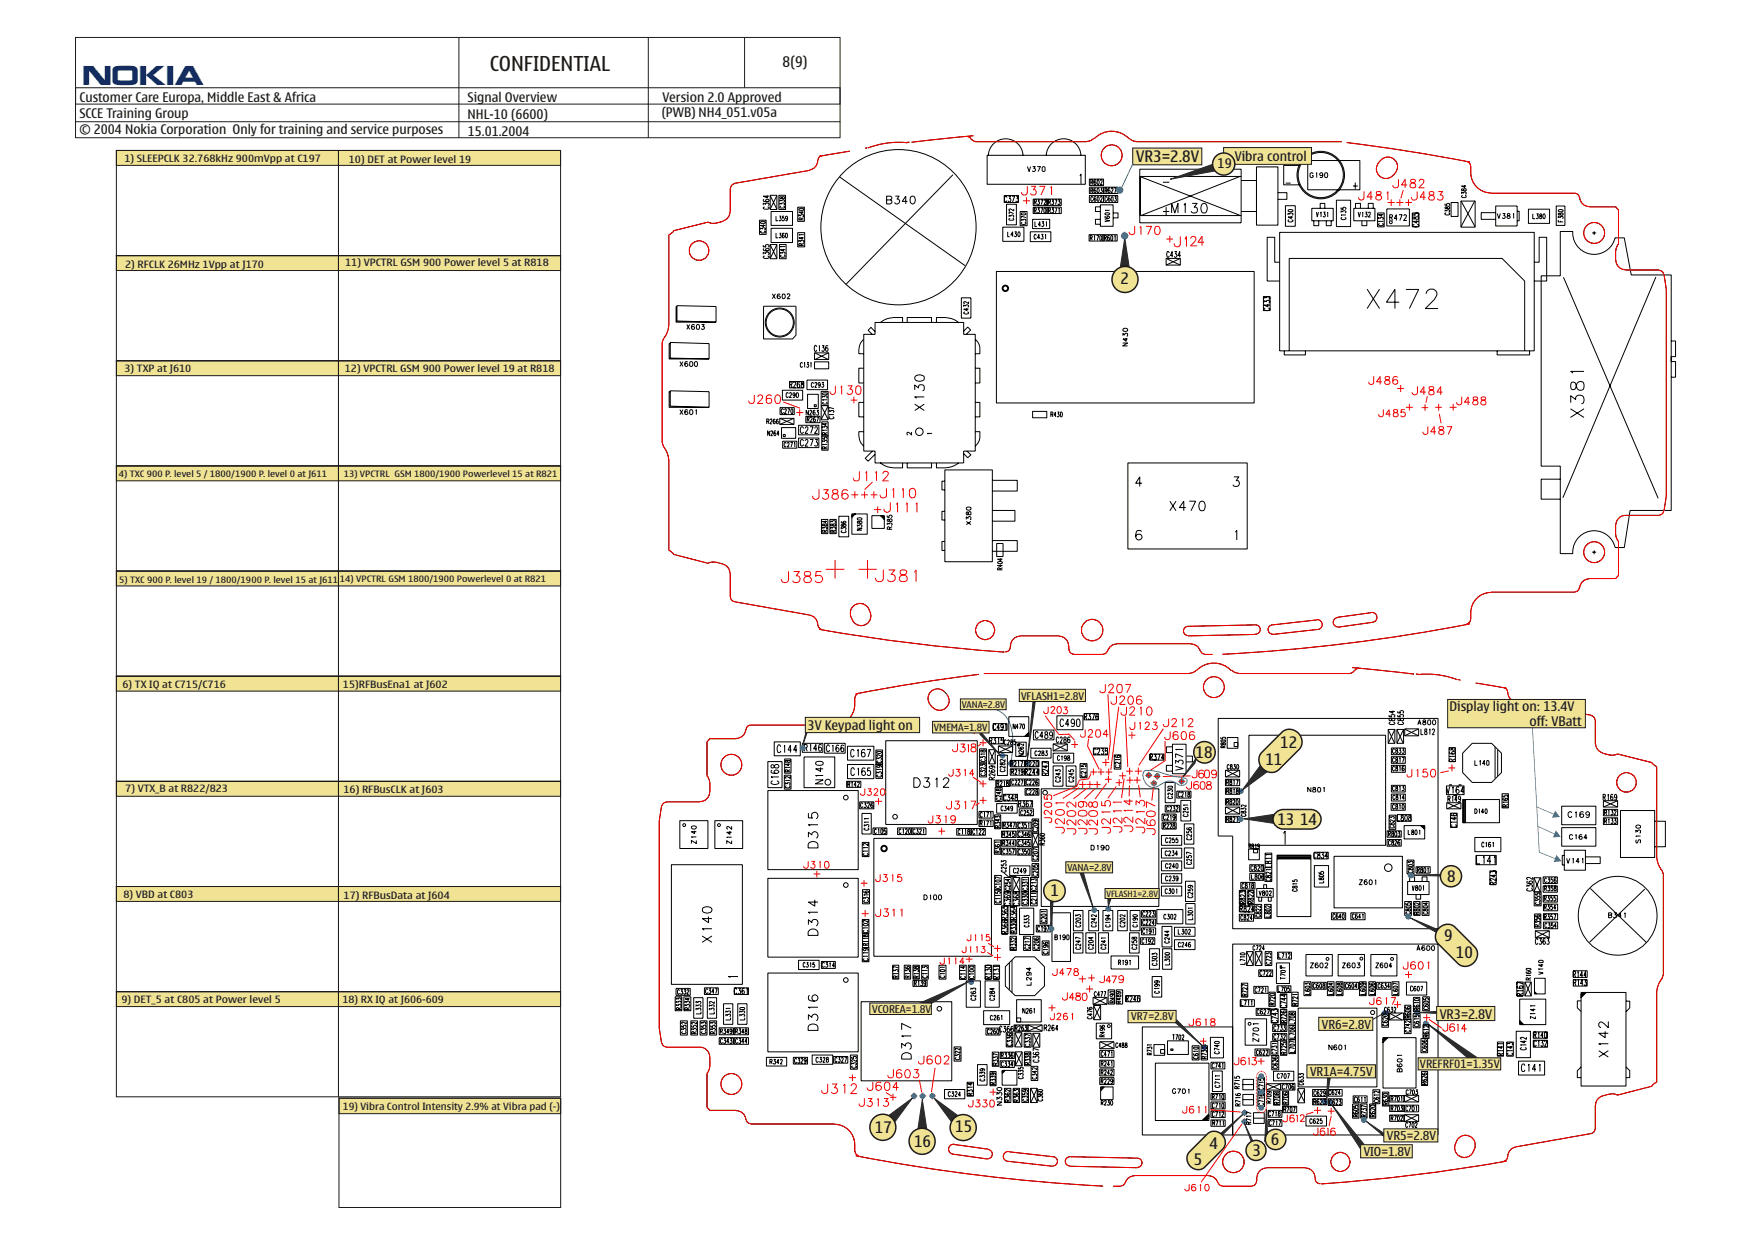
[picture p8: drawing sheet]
<svg xmlns="http://www.w3.org/2000/svg" width="420mm" height="297mm" viewBox="0 0 420 297" stroke-linecap="round" stroke-linejoin="round" font-family="sans-serif">
<defs><g id="words">
<text font-size="5.8" fill="#002ea3" x="19.7" y="20.4">nokia</text>
<text font-size="4.9" fill="#1f1a17" x="117.3" y="17">CONFIDENTIAL</text>
<g font-size="3.8" fill="#1f1a17">
<text x="272" y="38.8">VR3=2.8V</text>
<text x="268.3" y="68.1">2</text>
<text x="306.5" y="179.1">12</text>
<text x="286.2" y="181.5">18</text>
<text x="303" y="183.1">11</text>
<text x="305.8" y="197.5">13</text>
<text x="311.3" y="197.5">14</text>
<text x="251.5" y="214.5">1</text>
<text x="346.4" y="211">8</text>
<text x="345.7" y="225.2">9</text>
<text x="348.5" y="229.3">10</text>
<text x="209.4" y="271.1">17</text>
<text x="218.8" y="274.5">16</text>
<text x="228.7" y="271">15</text>
<text x="289.5" y="275.1">4</text>
<text x="304.2" y="274.2">6</text>
<text x="285.8" y="278.8">5</text>
<text x="299.9" y="276.8">3</text>
</g>
<text font-size="3.5" fill="#1f1a17" x="187.4" y="16">8(9)</text>
<g font-size="3.2" fill="#1f1a17">
<text x="19" y="28.3">SCCE Training Group</text>
<text x="19" y="24.4">Customer Care Europa, Middle East &amp; Africa</text>
<text x="111.9" y="28.5">NHL-10 (6600)</text>
<text x="111.9" y="24.5">Signal Overview</text>
<text x="158.4" y="28">(PWB) NH4_051.v05a</text>
<text x="158.6" y="24.5">Version 2.0 Approved</text>
<text x="19" y="32.2">© 2004 Nokia Corporation Only for training and service purposes</text>
<text x="112" y="32.5">15.01.2004</text>
<text x="291.5" y="40.3">19</text>
<text x="295.6" y="38.5">Vibra control</text>
<text x="347" y="170.2">Display light on: 13.4V</text>
<text x="366.2" y="173.7">off: VBatt</text>
<text x="193.3" y="174.6">3V Keypad light on</text>
<text x="344.7" y="243.8">VR3=2.8V</text>
</g>
<g font-size="3" fill="#1f1a17">
<text x="316.5" y="246.2">VR6=2.8V</text>
<text x="313.6" y="257.5">VR1A=4.75V</text>
<text x="332" y="272.9">VR5=2.8V</text>
<text x="326.5" y="276.7">VIO=1.8V</text>
</g>
<text font-size="2.8" fill="#1f1a17" x="340" y="255.6">VREFRF01=1.35V</text>
<g font-size="2.6" fill="#1f1a17">
<text x="208.8" y="242.5">VCOREA=1.8V</text>
<text x="270.8" y="244.3">VR7=2.8V</text>
</g>
<text font-size="2.5" fill="#1f1a17" x="244.5" y="167.5">VFLASH1=2.8V</text>
<g font-size="2.4" fill="#1f1a17">
<text x="29.8" y="38.7">1) SLEEPCLK 32.768kHz 900mVpp at C197</text>
<text x="83.5" y="38.9">10) DET at Power level 19</text>
<text x="30" y="64.1">2) RFCLK 26MHz 1Vpp at J170</text>
<text x="82.6" y="63.6">11) VPCTRL GSM 900 Power level 5 at R818</text>
<text x="29.8" y="89">3) TXP at J610</text>
<text x="82.6" y="88.9">12) VPCTRL GSM 900 Power level 19 at R818</text>
<text x="29.3" y="164.6">6) TX IQ at C715/C716</text>
<text x="82.1" y="164.6">15)RFBusEna1 at J602</text>
<text x="223.6" y="174.9">VMEMA=1.8V</text>
<text x="30" y="189.6">7) VTX_B at R822/823</text>
<text x="82.2" y="189.8">16) RFBusCLK at J603</text>
<text x="29.6" y="215">8) VBD at C803</text>
<text x="82.3" y="215.2">17) RFBusData at J604</text>
<text x="29.1" y="240">9) DET_5 at C805 at Power level 5</text>
<text x="82" y="240">18) RX IQ at J606-609</text>
<text x="82.1" y="265.6">19) Vibra Control Intensity 2.9% at Vibra pad (-)</text>
</g>
<text font-size="2.3" fill="#1f1a17" x="255.5" y="208.5">VANA=2.8V</text>
<text font-size="2.2" fill="#1f1a17" x="230.3" y="169.5">VANA=2.8V</text>
<g font-size="2.1" fill="#1f1a17">
<text x="28.5" y="114.2">4) TXC 900 P. level 5 / 1800/1900 P. level 0 at J611</text>
<text x="82.3" y="114.1">13) VPCTRL GSM 1800/1900 Powerlevel 15 at R821</text>
<text x="28.6" y="139.4">5) TXC 900 P. level 19 / 1800/1900 P. level 15 at J611</text>
<text x="81.4" y="139.3">14) VPCTRL GSM 1800/1900 Powerlevel 0 at R821</text>
<text x="264.9" y="214.7">VFLASH1=2.8V</text>
</g>
</g></defs>
<path d="M297.1 266.3h1.7M297.1 268.5h1.7M298 265.6v1.6M298 267.6v1.6" fill="none" stroke="#f00" stroke-width=".24"/>
<g fill="#0094de" stroke="#0094de" stroke-width=".24">
<circle cx="297.9" cy="266.4" r=".57"/>
<circle cx="297.9" cy="268.5" r=".57"/>
<circle cx="288.3" cy="250.6" r=".57"/>
<circle cx="232.5" cy="235.1" r=".57"/>
<circle cx="240" cy="180.9" r=".57"/>
<circle cx="275" cy="185.6" r=".57"/>
<circle cx="277.1" cy="185.8" r=".57"/>
<circle cx="276.3" cy="187.5" r=".57"/>
<circle cx="282.9" cy="187" r=".57"/>
<circle cx="242" cy="182.8" r=".57"/>
<circle cx="245.9" cy="182.8" r=".57"/>
</g>
<g fill="#21292e" stroke="#21292e" stroke-width=".24">
<path d="M339.3 242.4l7.2-.5v.8z" fill-rule="evenodd"/>
<path d="M341.7 245l11.9 8.1-.9 1.2z" fill-rule="evenodd"/>
<path d="M327 268.4l4.6 3.1-.3 .5z" fill-rule="evenodd"/>
<path d="M258.6 209l.8-.2 2.3 8.5z" fill-rule="evenodd"/>
</g>
<path d="M238.6 169.9a6.7 6.7 0 0 1 3.8 6.2l.1 2.5-.4 3.5" fill="none" stroke="#0094de" stroke-width=".24"/>
<g fill="#0094de">
<path d="M366.8 174.1h.2l1.6 29.9-.1 .1z"/>
<path d="M368.5 203.9l4 1.6-.1 .1-3.9-1.5z"/>
</g>
<path d="M372.6 204.6l1.3 1.5-2 .3 .7-1.8 1.3 1.5z" fill-rule="evenodd" fill="#0094de"/>
<circle cx="341.4" cy="245" r=".57" fill="#0094de" stroke="#0094de" stroke-width=".24"/>
<path d="M18.1 9h183v23.9l-183 .1zM109.9 9v24M155.2 8.9v24.1M178.3 8.9v12.1M18.1 21h183v3.9h-183zM18.1 29.1h183.1" fill="none" stroke="#1f1a17" stroke-width=".24"/>
<g fill="#f0e394" stroke="#1f1a17" stroke-width=".24">
<path d="M27.9 36h53.1v3.6h-53.1z" fill-rule="evenodd"/>
<path d="M81 36h53.2v3.6h-53.2z" fill-rule="evenodd"/>
<path d="M27.9 61.2h53.1v3.6h-53.1z" fill-rule="evenodd"/>
<path d="M81 61.2h53.2v3.6h-53.2z" fill-rule="evenodd"/>
<path d="M27.9 86.4h53.1v3.5h-53.1z" fill-rule="evenodd"/>
<path d="M81 86.4h53.2v3.5h-53.2z" fill-rule="evenodd"/>
<path d="M27.9 111.5h53.1v3.6h-53.1z" fill-rule="evenodd"/>
<path d="M81 111.5h53.2v3.6h-53.2z" fill-rule="evenodd"/>
<path d="M27.9 136.7h53.1v3.6h-53.1z" fill-rule="evenodd"/>
<path d="M81 136.7h53.2v3.6h-53.2z" fill-rule="evenodd"/>
<path d="M27.9 161.9h53.1v3.5h-53.1z" fill-rule="evenodd"/>
<path d="M81 161.9h53.2v3.5h-53.2z" fill-rule="evenodd"/>
<path d="M27.9 187h53.1v3.6h-53.1z" fill-rule="evenodd"/>
<path d="M81 187h53.2v3.6h-53.2z" fill-rule="evenodd"/>
<path d="M27.9 212.2h53.1v3.6h-53.1z" fill-rule="evenodd"/>
<path d="M27.9 237.4h53.1v3.5h-53.1z" fill-rule="evenodd"/>
<path d="M81 212.2h53.2v3.6h-53.2z" fill-rule="evenodd"/>
<path d="M81 237.4h53.2v3.5h-53.2z" fill-rule="evenodd"/>
<path d="M81.2 262.9h53v3.7h-53z" fill-rule="evenodd"/>
</g>
<g fill="none" stroke="#1f1a17" stroke-width=".24">
<path d="M27.9 36h53.1v25.2h-53.1zM81 36h53.2v25.2h-53.2zM27.9 61.2h53.1v25.2h-53.1zM81 61.2h53.2v25.2h-53.2zM27.9 86.4h53.1v25.1h-53.1zM81 86.4h53.2v25.1h-53.2zM27.9 111.5h53.1v25.2h-53.1zM81 111.5h53.2v25.2h-53.2zM27.9 136.7h53.1v25.2h-53.1zM81 136.7h53.2v25.2h-53.2zM27.9 161.9h53.1v25.1h-53.1zM81 161.9h53.2v25.1h-53.2z"/>
<path d="M27.9 187h53.1v25.2h-53.1zM81 187h53.2v25.2h-53.2zM27.9 212.2h53.1v25.2h-53.1zM81 212.2h53.2v25.2h-53.2zM27.9 237.4h53.1v25.1h-53.1zM81 237.4h53.2v25.1h-53.2zM81.2 262.9h53v26.1h-53z"/>
</g>
<g fill="#0094de" stroke="#0094de" stroke-width=".24">
<circle cx="317.1" cy="263.7" r=".57"/>
<circle cx="318.5" cy="263.8" r=".57"/>
<circle cx="331.5" cy="242.4" r=".57"/>
<circle cx="339.1" cy="242.3" r=".57"/>
<circle cx="297.1" cy="189.4" r=".55"/>
</g>
<g fill="none" stroke="#000" stroke-width=".24">
<path d="M195.8 38.4a2.29 2.29 0 0 1-2 2.3M196.7 37.3a1.11 1.11 0 0 0-.9 1.1M203.5 36.2l-7.4 1.2M207.6 35.3l-.5 .2M217.2 34h.5M217.2 34.2l-.8-.1a20.3 20.3 0 0 0-8.6 1.3M231.3 32.7l.8 .1 .4 .5M232.6 33.3l.4 .4 .5 .1M233.1 32.5l-14.9 1.5M233.5 33.9h26.7M236.3 37.2h23.5v6.9h-23.5zM236.6 37.2a4.2 4.2 0 0 1 4.2-4 4.2 4.2 0 0 1 4.1 4"/>
<path d="M246 39.9l.4 1.2 .3-1.2M247.2 39.9h.6l-.3 .4a.39 .39 0 0 1 .3 .6 .39 .39 0 0 1-.7-.1M248.3 39.9h.8l-.6 1.2M249.6 39.9h.3l.3 .2v.7l-.3 .3-.4-.3zM250.5 37.2a4.2 4.2 0 0 1 4.1-4 4.2 4.2 0 0 1 4.2 4M261.9 33.1l-1 .6-.7 .1M262 33.2a5.8 5.8 0 0 1 8.3 0M270.4 33.1l.6 .5 1 .2M272 33.9h49.2M300.8 39.9h5.1v14h-5.1zM311.2 39.6h-3.9v4.6h3.9M322.4 34.1a427.7 427.7 0 0 1 29.5 4.7"/>
<path d="M351.1 38.6a1.11 1.11 0 0 1 .9 1.1M352.1 39.7a5.5 5.5 0 0 0 2.4 5.8l1.6 .6 .9 .1M160.1 56.2v21.8l-.4 1.7-.9 1.5M169.4 53.2l-8.1 2-.5 .6-.7 .4M169.5 53.1l.8 .3h.9M173.1 53l-1.9 .5M174.8 50.7a2.29 2.29 0 0 1-1.7 2.2M174.8 45.1v5.6M175.8 44a1.11 1.11 0 0 0-.9 1.1M181.8 52.7h1.6v3.4h-1.6zM182 53.2a.81 .81 0 0 1 1.2 .1l-.2 .2h-.8zM182 54.9v-.3l.5 .2v-.2l.4-.1 .3 .2-.2 .3"/>
<path d="M182.3 55.3l-.3 .1 .3 .4 .8-.1 .1-.3-.3-.1M182.7 58.7v.4h.6a.41 .41 0 0 1 .4-.6 .41 .41 0 0 1 .3 .6l-.1 .1M182.7 49.1v-.5l.6 .3 .1-.3h.6l.1 .4-.2 .2M182.8 53.7v.5l-.8-.2h1.2M182.9 59.5l-.1 .1a.69 .69 0 0 0 .6 .6 .69 .69 0 0 0 .7-.4 .39 .39 0 0 0-.4-.4 .39 .39 0 0 0-.3 .5l.3 .2M182.9 47.7l-.2 .3 .3 .3h1l.1-.3-.1-.3h-.5l-.2 .3 .4 .3M183.1 49.5l-.4 .2 .4 .4 .9-.1 .1-.3-.3-.2M183.7 46.8v.6l-1-.4h1.4M184.4 58.5h1.6v3.4h-1.6zM184.4 46.7h1.6v3.4h-1.6zM184.4 58.6l1.6 3.3M184.4 46.8l1.6 3.3"/>
<path d="M184.6 54.6h5.1v3.4h-5.1zM184.6 50.6h5.1v3.4h-5.1zM185.8 55.8v1.1h.5M185.8 51.7v1.1h.5M186 58.6l-1.6 3.3M186 46.8l-1.6 3.3M186.5 46.7h1.6v3.4h-1.6zM186.6 58.5h1.6v3.4h-1.6zM186.6 55.8h.4l-.2 .4 .2 .1v.4l-.2 .2-.3-.2M186.6 51.7h.4l-.2 .5h.2v.4l-.1 .2h-.3l-.1-.2M186.7 47.2l.1 .3h.3l.3-.4h.3l.2 .3a.41 .41 0 0 1-.5 .2 .41 .41 0 0 1-.3-.4zM186.7 49v-.4l.5 .2 .3-.3 .4 .3-.2 .3"/>
<path d="M186.7 48.3v-.4l.5 .2v-.2h.5l.2 .2-.2 .2M187 49.3l-.3 .2 .1 .2 .9 .1 .2-.3-.3-.2M187.6 59.6v.5l-.8-.3h1.2M187.7 56v-.2h-.3l-.1 .2v.8l.2 .1 .2-.1-.1-.6-.3 .2v.2M187.7 51.7h-.3l-.1 .5 .3-.1 .2 .5-.1 .2h-.3l-.1-.2M188 59h-1.2l.2 .2M188.1 55.8h.2a.69 .69 0 0 1 0 1.1l-.2-.2zM188.6 52.1l-.3 .3-.2-.1v-.4l.2-.2 .3 .4a.55 .55 0 0 1-.5 .7v-.1M191 55.7h1.6v3.4h-1.6zM191 49.6h1.6v3.4h-1.6zM191.3 57.9v-.3l.4 .2v-.2l.4-.1 .3 .2-.2 .3M191.3 51.8v-.4l.4 .3 .1-.3h.4l.2 .4-.2 .1"/>
<path d="M191.3 50l.9-.1 .2 .1v.3h-.9zM191.8 58.7l-.1-.4h-.4v.4h1.1M191.8 52.6v-.3l-.5-.1v.4h1.1M192 56.7v.5l-.7-.3h1.1M192 50.6v.5l-.7-.3h1.1M192.4 52.2l-.6 .2M192.4 58.3l-.6 .2M192.4 56.2h-1.1l.2 .1M193.8 40.8l-18 3.1M201 42.4l30.1 21.2M212.3 47.9l1.1 .1 .1 .5-.4 .3h-.8v-1.8h.8l.3 .2v.4l-.3 .3M214.3 47h.9l-.4 .6a.64 .64 0 0 1 .5 1.1 .64 .64 0 0 1-1.2-.2"/>
<path d="M217.3 48.2h-1.3l.8-1.2v1.8M218.2 47a.58 .58 0 0 1 .8 .3 .96 .96 0 0 1-.6 1.5l-.4-.3-.1-.8zM228.1 41.8l-25.5 26.2M240.1 54.4h5v3.4h-5zM240.4 46.8h3.4v1.7h-3.4zM241 48.9h2.3v4.9h-2.3zM241 47.3l-.1-.3h-.2l-.2 .3 .1 1h.3l.1-.3M241.2 55.5v1.2h.5M241.5 47h.4l-.2 .5a.37 .37 0 0 1 .3 .5 .37 .37 0 0 1-.5 .2l-.1-.1M241.6 51.9v-.4l.4 .2a.31 .31 0 0 1 .5-.2 .31 .31 0 0 1 0 .5M241.8 52.2l-.3 .2 .1 .2 1 .1 .1-.3-.3-.2M242.3 47h.6l-.5 1.3"/>
<path d="M242.6 56.2h-.6l.4-.7v1.2M242.7 50v.5l-.8-.5-.4 .1 .3 .3M242.7 51.1l-1.1-.4v.5M242.9 55.5h.4l-.2 .5 .3 .3-.2 .4-.4-.3M243.3 47h.4l-.2 .5a.37 .37 0 0 1 .3 .5 .37 .37 0 0 1-.5 .2l-.1-.1M243.9 55.5a.67 .67 0 0 1 0 1.2l-.2-.5zM244.2 50.6h1.7v3.4h-1.7zM244.5 51h.9l.2 .2a.75 .75 0 0 1-1.1 0zM244.5 52.9v-.4l.4 .2 .2-.2h.4l.1 .3-.2 .2M244.7 53.3l-.3 .1a.67 .67 0 0 0 1.2 0l-.3-.1M245.6 52.1l-1.1-.4v.5M246.7 55.5h4.9v2.3h-4.9z"/>
<path d="M247.2 52.5h4.1v2.2h-4.1zM247.4 47.6h3.3v1.6h-3.3zM247.4 49.6h3.3v1.5h-3.3zM247.6 48.3h.5l-.1-.5h-.4v1.2M247.6 50.3l.5-.1-.1-.4h-.4v1.2M247.8 53.1v1.1h.5M247.8 48.3l.3 .7M247.8 50.3l.3 .7M248.1 56.4l-.2-.3a.72 .72 0 0 0-.2 1.1h.3l.1-.3M248.5 47.9h.3l-.2 .4 .3 .3-.2 .4-.3-.2M248.5 49.8h.3l-.2 .4 .2 .1 .1 .3-.2 .4-.3-.2M248.9 56.9h-.5l.3-.8v1.1"/>
<path d="M249.1 53.8h-.5l.3-.7v1.1M249.2 47.9h.4l-.3 1.1M249.2 49.8h.4l-.3 1.2M249.3 56.1h.4l-.2 .4 .2 .2v.4l-.4 .1-.1-.2M249.4 53.1h.4l-.2 .4h.2l.1 .4-.2 .3-.3-.2M249.9 48.1l.2-.3 .2 .1v.4l-.4 .7h.5M250 49.9l.1-.1a.75 .75 0 0 1 0 1.2l-.2-.2zM250.3 56.3v-.2v1.1M250.4 53.3l.1-.2v1.1M250.7 47.6h3.4v1.6h-3.4zM250.7 49.6h3.4v1.5h-3.4zM251 48.3h.4v-.4l-.4-.1v1.2"/>
<path d="M251 50.3h.4v-.4l-.4-.1v1.2M251.2 48.3l.3 .7M251.2 50.3l.3 .7M251.9 47.9h.3l-.2 .4 .3 .3-.2 .4-.3-.2M251.9 49.8h.3l-.2 .4 .2 .1 .1 .3-.2 .4-.3-.2M252.6 47.9h.4l-.3 1.1M252.6 49.8h.4l-.3 1.2M253.3 47.9h.4l-.2 .4 .3 .3-.3 .4-.3-.2M253.5 50l.1-.2v1.2M258.5 42.1l.3-.4v2.3M260.7 56.2h3.4v1.5h-3.4zM260.8 42.9h3.4v1.5h-3.4z"/>
<path d="M260.8 46.8h3.4v1.7h-3.4zM260.8 44.8h3.4v1.5h-3.4zM261 56.9l.5-.1-.1-.4h-.4v1.2M261.1 45.6l.5-.1v-.4l-.5-.1v1.2M261.1 43.6h.5v-.5l-.5-.1v1.2M261.3 56.9l.2 .7M261.4 45.6l.2 .6M261.4 43.6l.2 .6M261.6 47.3l-.1-.3-.4 .3 .1 .8 .3 .1 .1-.3M262 56.6v-.2v1.2M262.3 45.1l-.2-.1-.2 .2v.8l.3 .2 .2-.4-.1-.3h-.3l-.1 .3M262.3 43.2v-.1h-.3l-.1 .2v.7l.2 .2 .2-.2-.1-.5-.3 .1v.2"/>
<path d="M262.3 47.2v-.1h-.3l-.1 .2v.8l.2 .1 .2-.1-.1-.6-.3 .1v.3M262.5 56.4h.5l-.3 1.2M262.7 45.1l.2-.1a.75 .75 0 0 1 0 1.2l-.2-.2zM262.7 43.1h.2a.69 .69 0 0 1 0 1.1l-.2-.2zM262.7 47.1h.2a.69 .69 0 0 1 0 1.1l-.2-.2zM263.4 56.4h.1a.75 .75 0 0 1 0 1.2l-.2-.3zM263.4 49h3.1v5.2h-3.1zM263.4 52.5h-1.1v1.2h1.1M263.4 49.5h-1.1v1.1h1.1M263.4 43.3l.2-.3 .3 .1v.4l-.5 .7h.5M263.4 47.3l.2-.3 .3 .2v.3l-.5 .7h.5M263.5 45h.4l-.3 .5h.3v.3l-.2 .4-.3-.2"/>
<path d="M264.1 56.2h3.4v1.5h-3.4zM264.2 44.8h3.4v1.5h-3.4zM264.2 46.8h3.4v1.7h-3.4zM264.4 56.9h.4v-.5h-.4v1.2M264.5 52.6l1.2 .2-1.2 .3M264.5 51l.7-.1 .5 .2a.69 .69 0 0 1-1.2 .1zM264.5 45.6l.5-.1v-.4l-.5-.1v1.2M264.5 50.3h1.2M264.6 56.9l.3 .7M264.7 51.8h-.2a.59 .59 0 0 0 .4 .5 .59 .59 0 0 0 .6-.1l.1-.3-.5-.1-.1 .2 .3 .3M264.7 50.3l.1 .1M264.8 45.6l.2 .6"/>
<path d="M265 47.3l-.2-.3-.2 .1-.1 1 .3 .1 .2-.3M265.6 56.5l-.2-.1-.2 .2v.8l.2 .2 .3-.4-.3-.4-.2 .3M265.7 45.1l-.1-.1a.7 .7 0 0 0-.1 1.2l.3-.4-.1-.3h-.3l-.2 .3M265.7 47.2v-.1a.6 .6 0 0 0-.4 1h.4v-.5l-.2-.1-.3 .4M266 56.4h.1a.75 .75 0 0 1 0 1.2l-.2-.3zM266.1 45.3l.1-.3 .3 .2-.5 1h.5M266.1 47.1h.3l.1 .2v.7l-.2 .2-.3-.5zM266.5 51h1.2v1.2h-1.2M266.8 45h.4l-.3 1.2M266.8 47.1h.4l-.2 .4 .2 .1v.5l-.2 .1-.2-.2M266.8 56.6l.2-.2v1.2M272.9 40.5h24.2v12.8h-24.2z"/>
<path d="M272.9 42.2l24.1 9.4M278.4 43.6h1.5M278.4 50.6h1.5M279.2 49.6v2M280.5 51v-2.3l.8 2.3 .7-2.3v2.3M283.4 49.1l.4-.4v2.3M285.4 48.7h1.2l-.7 .9a.72 .72 0 0 1 .8 .8 .72 .72 0 0 1-1 .6l-.6-.4M287.8 48.8a.66 .66 0 0 1 1.1 .3 1.83 1.83 0 0 1-.2 1.8 .74 .74 0 0 1-1.1-.3 1.72 1.72 0 0 1 .2-1.8zM296.9 42.2l-23.8 9.4M297.1 43.2h3.7v7.4h-3.7M297.1 42.2h-24.1v9.4h24.1M305.9 46.1h2.2v1.6h-2.2"/>
<path d="M306.4 55.6h60.9v28.4h-60.9zM307.7 49.2h2.4v5h-2.4zM307.8 43.8h1.2M308.4 51.5v-.5l.4 .2 .1-.2h.3l.3 .2-.2 .3M308.4 50.3l.6-.2 .5 .3a.76 .76 0 0 1-1.1 0zM308.6 52.6l-.2 .2 .2 .3h.6l.3-.2-.3-.3M309.1 51.8v.5l-.7-.4h1.1M314.1 49.9h5.1v2.9h-5.1zM314.4 41.6l-.5-.3-.3 .3v.6a.4 .4 0 0 0 .5 .3 .4 .4 0 0 0 .3-.5h-.3M314.5 52.8v1.2h1.2v-1.2M315.1 41.5l.1-.2v1.2M315.2 50.8l.2 1.1 .2-1.1"/>
<path d="M316.1 49.9v-1.2h1.1v1.2M316.1 51l.2-.2v1.1M316.7 41.8l-.2 .2h-.4a.36 .36 0 0 1 0-.5 .36 .36 0 0 1 .5 0l-.1 .9h-.5M316.8 50.8h.4l-.2 .4h.2l.1 .4-.3 .3-.2-.2M317.2 41.4a.57 .57 0 0 1 .8 .4 .57 .57 0 0 1-.5 .7l-.3-.2zM317.5 52.8v1.2h1.2v-1.2M317.8 51l.1-.2v1.1M319.9 47.9h3.4v6.3h-3.4zM320.5 45.4h5.1v-7h-12.5v7h7.5M321.1 50.9v-.4l.4 .2v-.2l.4-.1 .3 .2-.2 .4M321.1 49.7v.4h.4v-.4l.2-.1 .5 .1v.2l-.2 .2M321.3 52.1l-.2 .1 .2 .4 .9-.2v-.2l-.2-.1"/>
<path d="M322.2 51.5h-1.1h.2M323.9 44.5h1.2M324.1 49.9h5.1v2.9h-5.1zM324.5 43.7v1.6M324.5 49.9v-1.2h1.2v1.2M325.1 50.8l.3 1.1 .3-1.1M326 52.8v1.2h1.2v-1.2M326.2 51l.1-.2v1.1M326.9 50.8h.4l-.3 .4 .3 .1v.5l-.4 .1-.1-.2M327.6 49.9v-1.2h1.2v1.2M327.6 51l.2-.2 .3 .1-.1 .5-.4 .5h.5M329.8 51h1.6v3.3h-1.6z"/>
<path d="M330 52.4v-.3l.5 .2 .3-.3 .4 .2-.2 .3M330.3 53.5l-.3 .2a.67 .67 0 0 0 1.2 0l-.3-.2M330.8 51.2v.5l-.8-.3h1.2M331.2 53h-1.2l.3 .1M332 50h5.4v4.1h-5.4zM332.7 52l.6-.1v-.4l-.6-.1v1.4M333 52l.4 .8M334 41.4a2.35 2.35 0 0 0-.6-3.5 2.35 2.35 0 0 0-3.3 1 2.3 2.3 0 0 0 .2 3.3 2.3 2.3 0 0 0 3.3-.3M334 41.4l-.4 .6M334.5 52.3h-.7l.5-.9v1.4M334.9 51.4h.8l-.6 1.4M336.1 51.7l.2-.3 .4 .2-.1 .5-.6 .7h.8"/>
<path d="M338.1 51h1.6v3.3h-1.6zM338.3 51v.5h.5a.4 .4 0 0 1 .1-.5 .4 .4 0 0 1 .5 0l.2 .4-.2 .2M338.3 51.9v.4l.2 .1 .7-.5h.4v.4l-.4 .2-.3-.1-.2-.5zM338.6 53.7l-.3 .2a.76 .76 0 0 0 .6 .4 .76 .76 0 0 0 .7-.4l-.3-.2M339.2 52.8v.6l-.9-.4h1.3M345.9 50.6v-.3l.5 .2v-.2l.4-.1 .3 .1v.3l-.3 .1M345.9 48.8v.3l.5 .1-.1-.3 .5-.2 .3 .1v.3l-.3 .1M346 49.5l.1 .4 .6-.5 .4 .1v.4h-.5l-.3-.4zM346.2 51l-.3 .1 .3 .4 .9-.2v-.3h-.3M347.4 48.5h1.7v3.3h-1.7zM349.8 48.1h3.4v6.3h-3.4zM349.8 48.1l3.4 6.2"/>
<path d="M349.9 46.4v-.4l.4 .3 .2-.3h.4l.1 .4-.2 .1M350 45.2v.4h.2l.5-.5 .3 .1v.4l-.3 .1-.5-.5zM350.2 46.8l-.3 .2 .3 .3 .8-.1v-.3l-.3-.1M350.7 44.3v.6l-.8-.4h1.1M353.1 48.1l-3.3 6.2M357 46.3h20a1.11 1.11 0 0 1 1.1 1M358.1 49.3h5.1v4.8h-5.1zM358.1 50.9h-3.5v1.6h3.5M358.4 51.1l.4 1.2 .4-1.2M359.7 51.1h.6l-.3 .5h.2a.39 .39 0 0 1 0 .6 .39 .39 0 0 1-.6-.1M360.9 51.2l.1 .4 .4 .1a.37 .37 0 0 1 0 .5 .37 .37 0 0 1-.5 0 .37 .37 0 0 1 0-.5l.4-.1 .2-.2-.2-.3zM362.2 51.3l.2-.2v1.2"/>
<path d="M363.2 50.6h.5v2.2h-.5M365.9 50.1h5.1v3.4h-5.1zM367 51.2v1.2h.5M367.9 51.2h.4l-.2 .5h.2v.5l-.2 .2-.3-.2M368.7 51.2v.4l.4 .3v.3l-.2 .2-.3-.2 .1-.5a.29 .29 0 0 0 .4-.2 .29 .29 0 0 0-.3-.3zM369.5 51.2h.2a.75 .75 0 0 1 0 1.2l-.3-.5zM372.6 49.3h2.1v4.7h-2.1zM373.1 52.6v.5h1.1M373.1 52.2v-.4l.4 .3 .1-.3h.4l.2 .2-.2 .3M373.1 51v.5h.4a.43 .43 0 0 1 .3-.5 .43 .43 0 0 1 .4 .2v.1a.41 .41 0 0 1-.5 .2 .41 .41 0 0 1-.2-.5zM373.1 50.3l.7-.2 .4 .3a.75 .75 0 0 1-1.1 0zM373.6 52.8v.3"/>
<path d="M378.2 47.3a2.29 2.29 0 0 0 2.3 2.1M380.5 49.5h6.3M381.2 55.8h.9M381.7 55.3v.9M386.8 60v2.3M386.8 49.5l.7 .7M387.5 50.3v8M387.5 58.4l-.5 .9-.1 .7M162.1 73.2l9.3 .2v3.7l-9.3-.3zM162.1 73.4h-.2v3.7h9.5M164.4 77.7l.7 1.1M165.1 77.7l-.7 1.1"/>
<path d="M166.2 77.9l-.2-.2a.61 .61 0 0 0-.5 .5 .61 .61 0 0 0 .4 .6l.3-.1v-.4l-.3-.1-.4 .2M166.9 77.7h.2a.62 .62 0 0 1 .4 .6 .62 .62 0 0 1-.4 .5h-.2l-.2-.4zM168 77.7h.6l-.4 .5h.4l.1 .3-.4 .3-.4-.2M182.7 60.9v-.5l.6 .3a.4 .4 0 0 1 .5-.4 .4 .4 0 0 1 .2 .6l-.1 .1M182.8 73.3h7.8v6.9l-.9 .9h-6.9zM183.1 61.3l-.4 .1v.3l.4 .2 .9-.1 .1-.4-.3-.1M184.9 70.3l.7 1.2M185.6 70.3l-.7 1.2M186.8 70.5l-.5-.1-.2 .2a.57 .57 0 0 0 .4 .9l.3-.1v-.5l-.4-.1-.3 .3M186.8 60.7v-.3l.5 .2a.31 .31 0 0 1 .4-.3 .31 .31 0 0 1 .2 .5h-.1M187.1 61.1l-.3 .1 .3 .4 .8-.2 .1-.2-.3-.1M187.4 70.4a.53 .53 0 0 1 .6 .5 .53 .53 0 0 1-.6 .5l-.2-.4z"/>
<path d="M188.4 70.6l.2-.3h.3l.2 .3-.7 .9h.8M209.5 79.4l-1-1-.7 .7 1 .9M209.5 77.2h21.2v2.8h2.8v28h-2.8v2.8h-21.2v-2.8h-2.7v-28h2.7zM213.7 76.1l-1.6 .3-1.4 .8M213.7 76h2.4v1.2M217.2 77.2v-1.2h5.8v1.2M226.5 76h-2.3v1.2M226.6 76.1l1.5 .3 1.4 .8M230.2 71.3h2.2v4.8h-2.2zM230.7 79.3l1-1 .7 .7-1.1 1M230.7 73.4v-.4l.5 .2 .3-.2 .4 .2-.2 .3M231 74.6l-.3 .2a.67 .67 0 0 0 1.2 0l-.3-.2"/>
<path d="M231.5 73.8v.5l-.8-.3h1.2M231.9 72.2v.5l-.8-.5-.3 .1-.1 .2 .3 .2M238.5 65h61.8v31.5h-61.8zM268.8 78.8l.5-.2h.4l.3 .2v.4l-.5 .1-.7-.1zM279.2 61.9h3.4v1.6h-3.4zM279.2 61.9l3.4 1.6M279.9 60.5l-.2-.3a.78 .78 0 0 0-.4 .7 .78 .78 0 0 0 .4 .7l.2-.4M280.8 61.2h-.6l.4-1v1.4M281.2 60.2h.5l-.3 .5a.4 .4 0 0 1 .3 .6 .4 .4 0 0 1-.5 .2l-.1-.1M282.6 61.9l-3.4 1.6M282.6 61.2h-.6l.4-1v1.4M302.5 71h1.6v3.3h-1.6z"/>
<path d="M302.6 72.4v-.4l.6 .2a.38 .38 0 0 1 .5-.3 .38 .38 0 0 1 .2 .6h-.2M302.6 71.5v-.4l.6 .2a.38 .38 0 0 1 .5-.3 .38 .38 0 0 1 .2 .6h-.2M302.9 73.7l-.3 .2a.76 .76 0 0 0 .7 .5 .76 .76 0 0 0 .7-.5l-.3-.2M303.5 72.8v.6l-.9-.4h1.4M306.4 62.8h-1.2v-6h-1.8v10.5h3M327.3 69.2l3 4.7M330.3 69.2l-3 4.7M335 72.3h-3.1l2.1-3v4.6M336.6 69.3h3l-2.2 4.6M341.4 70.3a1.2 1.2 0 0 1 .9-1.1h.9a1.21 1.21 0 0 1 .6 1.8l-.4 .7-2.2 2.2h3.1M367.3 62.8h1.2v-6h1.8v10.5h-3M374.3 66.4l22.7 52.9"/>
<path d="M386.9 62.3a2.29 2.29 0 0 0 2.2 2.3M389.1 64.6h8.1M396.4 66.3l-22.2 52.8M397.2 64.7a1.11 1.11 0 0 1 1.1 .9M398.4 65.6l.5 3.7v49.3l-.5 3.7M158.5 81.9v24.1M158.8 81.2l-.2 .7M160.5 93.5l9.3 .3v3.7l-9.3-.3zM160.5 93.8h-.3v3.7h9.6M160.5 82l9.3 .2v3.7l-9.3-.2zM160.5 82.2h-.3v3.7h9.6M162.8 98.1l.7 1.1"/>
<path d="M162.8 86.5l.7 1.2M163.5 98.1l-.7 1.1M163.5 86.5l-.7 1.2M164.6 98.3v-.2a.57 .57 0 0 0-.7 .4 .57 .57 0 0 0 .4 .7l.3-.1v-.4l-.5-.2-.2 .3M164.6 86.7v-.1a.57 .57 0 0 0-.7 .4 .57 .57 0 0 0 .4 .7 .37 .37 0 0 0 .4-.3 .37 .37 0 0 0-.4-.4 .37 .37 0 0 0-.4 .3M165.1 86.7l.3-.2a.56 .56 0 0 1 .5 .7 .56 .56 0 0 1-.6 .5zM165.3 98.1a.53 .53 0 0 1 .6 .5 .53 .53 0 0 1-.6 .6l-.2-.2zM166.3 86.7l.3-.2a.62 .62 0 0 1 .4 .6 .62 .62 0 0 1-.4 .6l-.3-.2zM166.6 98.3l.1-.2v1.1M186.8 97.6h3.3v1.6h-3.3zM187.3 93.4h4.9v2.4h-4.9zM187.6 98.1l-.2-.3a.67 .67 0 0 0 0 1.2l.2-.3"/>
<path d="M187.9 98.1l.1-.3 .3 .3-.5 .9h.5M188.6 97.8h.4l-.3 1.2M188.7 94.2l-.1-.2-.4 .2 .1 .8 .3 .1 .1-.2M189 91.3h3.4v1.6h-3.4zM189 92l.6-.1v-.4l-.6-.1v1.4M189 94.2l.2-.2 .3 .1v.3l-.5 .7h.5M189.3 92l.4 .8M189.5 97.8l.3 .3v.6l-.2 .3a.83 .83 0 0 1-.1-1.2zM190 91.7l.1-.3 .4 .1v.4l-.6 .9h.7M190.4 94.4l-.2 .3h-.3l-.1-.3 .1-.4h.3l.2 .7-.2 .4-.3-.1M190.7 94h.1a.61 .61 0 0 1 .4 .6 .61 .61 0 0 1-.4 .5l-.2-.2zM191.4 91.6l-.1-.2a.81 .81 0 0 0-.1 1.4 .43 .43 0 0 0 .3-.5 .43 .43 0 0 0-.5-.4l-.2 .4"/>
<path d="M191.9 91.5v.4l.3 .1 .2 .3-.2 .5-.4-.2v-.4l.5-.3v-.4zM192.1 87l-.1-.3-.4 .3 .1 .8 .3 .1 .1-.2M192.6 87v-.3v1.2M192.9 99.6h3.4v1.6h-3.4zM193.2 91h4.9v2.3h-4.9zM193.2 86.7h.3l-.2 .5 .3 .4-.2 .3-.3-.2M193.3 94.4h2.6v3.4h-2.6zM193.5 98.2v1.2l-.5-1.2v1.2M193.9 98.5l.1-.3 .3 .1-.5 1.1h.6M194.1 87l.1-.3v1.2M194.8 91.8l-.2-.3-.4 .3 .1 .8 .3 .1 .2-.3M194.9 96.9h.5v.5h-.5z"/>
<path d="M195 84.5h3.4v1.6h-3.4zM195 86.6h3.4v1.7h-3.4zM195.1 91.8l.1-.3 .3 .1 .1 .3-.5 .8h.5M195.1 84.5l3.2 1.6M195.1 98.3l-.2-.1-.2 .2v.8l.2 .2 .2-.1v-.6l-.2-.1-.2 .4M195.2 100l-.1-.1a.6 .6 0 0 0-.3 .9l.2 .2 .2-.2v-.4l-.2-.1-.3 .3M195.5 99.9h.5l-.4 1.1M195.6 98.2h.4l-.3 .4 .3 .1v.5l-.2 .2-.3-.2M195.6 83l-.3-.3a.94 .94 0 0 0-.2 1.3l.2 .1 .3-.3M196.1 82.9l.1-.2v1.4M196.4 91.9l-.2 .3h-.2l-.2-.3 .3-.4a.7 .7 0 0 1-.1 1.2l-.1-.1M196.6 97.1h1.7v3.4h-1.7z"/>
<path d="M196.6 93.7h1.7v3.4h-1.7zM196.6 97.2l1.7 3.2M196.7 91.5h.5l-.3 .5h.3v.4l-.2 .3-.3-.2M196.8 82.7h.5l-.3 .5a.4 .4 0 0 1 .4 .5 .4 .4 0 0 1-.6 .3l-.1-.2M196.9 95.2v-.4l.5 .2 .3-.3 .4 .3-.3 .3M196.9 94.1l.9-.1 .3 .2a.75 .75 0 0 1-1.2 0zM197.2 96.2l-.3 .3 .3 .2h.8l.1-.2-.3-.3M198.1 95.7h-1.2l.3 .1M198.2 82.9l-.1-.2a.81 .81 0 0 0-.1 1.4 .43 .43 0 0 0 .3-.5 .43 .43 0 0 0-.5-.3l-.2 .3M198.3 97.2l-1.7 3.2M198.3 84.5l-3.2 1.6M198.5 98.7v-.4l.4 .2 .1-.2h.4l.2 .2-.2 .2"/>
<path d="M198.7 99.8l-.2 .1a.67 .67 0 0 0 1.1 0l-.2-.1M199.6 99.2h-1.1l.2 .1M199.6 97.8l-1.1-.3v.5M205.6 83.5v1.2h1.2M206.8 96.3h-1.2v3.5h1.2M206.8 88.1h-1.2v3.6h1.2M206.8 81.2a2.84 2.84 0 0 0-1.1 2.3M219 93.3v-1.1l.9 .7a.72 .72 0 0 1 .8-.8 .72 .72 0 0 1 .6 1l-.1 .2-.3 .2M219 96.7l2.3 1.6M219.1 90.1a1.43 1.43 0 0 1 2.2 .3v.2a1.22 1.22 0 0 1-1.9 .5 .68 .68 0 0 1-.3-1zM221.3 95h-2.3l.4 .3M221.3 96.7l-2.3 1.6"/>
<path d="M233.5 81.2a3.4 3.4 0 0 1 1.1 3.5h-1.1M233.5 96.3h1.1v3.5h-1.1M233.5 88.1h1.1v3.6h-1.1M247.2 98.5h3.4v1.5h-3.4zM251.6 99.2l.5-.1-.2-.5h-.3v1.2M251.9 99.2l.2 .6M252.8 99.4h-.5l.4-.8v1.2M253.2 98.6h.3l-.2 .5 .3 .3-.2 .4-.3-.2M253.9 98.7l.2-.1a.76 .76 0 0 1 0 1.2l-.2-.2zM268.8 82.1h1.2l-1.2 .7h1.2M268.8 80.4v-.6l.5 .4 .1-.4 .3-.1 .3 .2v.5l-.3 .1M269.6 80.9v.8l-.8-.6h1.2"/>
<path d="M307.5 84v.9h5v-.9M308.6 84v-22.1h51l5.4 5.4v16.7M358.4 84v.9h7.8v-.9M376 97.8l3.2 2.1M376 96.4v-1.7l1.2 .9a1.03 1.03 0 0 1 1.2-1 1.03 1.03 0 0 1 .8 1.3l-.1 .5-.5 .3M376.2 91.6a1.28 1.28 0 0 0 .3 1.7h.2a1.64 1.64 0 0 0 .9-1.6 .89 .89 0 0 1 .9-.4 .89 .89 0 0 1 .7 .8l-.1 1a.96 .96 0 0 1-1.1 .3 .96 .96 0 0 1-.6-.9l-.2-.6a.66 .66 0 0 0-1-.3zM379.2 97.8l-3.2 2.1M379.2 88.9h-3.2l.6 .4M400.1 81.6h1v3.8h-1v1.1h1v3.8h-1M158.6 106l.3 .7M158.8 106.8l.9 1.5 .4 1.6v21.8M183.6 100.8h.4l.1-.3-.2-.2h-.3v1.1"/>
<path d="M183.8 100.8l.3 .6M184.3 103.1v1.2l-.5-1.2v1.2M184.4 100.5l.3-.2 .1 .3-.5 .8h.5M184.5 103.4l.2-.3 .2 .2-.4 1h.5M185.6 100.5l-.1-.2a.6 .6 0 0 0-.3 1l.3 .1 .1-.5-.2-.1-.3 .2M185.7 103.3l-.2-.2-.2 .2v.8l.3 .1 .2-.3-.2-.3h-.2l-.1 .3M186.3 100.5v-.2a.6 .6 0 0 0-.4 1l.4 .1v-.5l-.2-.1-.3 .2M186.5 103.9h-.4l.2-.8v1.2M186.7 100.1h3.4v1.5h-3.4zM186.7 100.1l3.4 1.5M187.1 102.4h3.4v2.5h-3.4zM187.4 105.6h3.4v1.7h-3.4z"/>
<path d="M187.5 104h.5v.5h-.5zM188.2 106.2l-.2-.3-.3 .3 .2 .8h.2l.1-.3M188.5 106.2l.1-.3 .3 .1-.1 .5-.3 .5h.5M189.2 105.9h.5l-.3 1.1M190.1 100.1l-3.4 1.5M190.1 106.1l.2-.2v1.1M191.2 104.8h4.8v2.3h-4.8zM191.2 101.8h4.8v2.3h-4.8zM192.4 105.5l-.3-.3a.87 .87 0 0 0-.5 .8 .87 .87 0 0 0 .5 .8l.3-.4M192.4 102.6l-.3-.5a.88 .88 0 0 0-.5 .8 .88 .88 0 0 0 .5 .8l.3-.3M192.8 105.5l.2-.3 .4 .1v.4l-.7 1.1h.8M192.8 102.6l.2-.5 .4 .2v.5l-.7 .9h.8"/>
<path d="M193.3 100.3h.4v-.4l-.4-.1v1.2M193.5 100.3l.3 .7M193.9 105.2h.8l-.6 1.6M193.9 102.1h.8l-.6 1.6M194 100.1l.3-.3 .1 .3-.4 .9h.5M195.1 102.6v-.3a.41 .41 0 0 1 .6 .1 .41 .41 0 0 1-.1 .6l-.6 .7h.8M195.1 105.2h.6l-.3 .6a.45 .45 0 0 1 .4 .7 .45 .45 0 0 1-.8 0M196.7 104.4h1.6v3.4h-1.6zM196.7 101h1.6v3.4h-1.6zM196.9 105.8v-.3l.5 .2 .3-.3 .4 .2-.3 .3M196.9 104.7v.4h.5l-.1-.1 .1-.3h.5l.2 .3-.3 .1M196.9 102.5v-.4l.5 .2 .3-.3 .4 .3-.3 .3"/>
<path d="M197.4 107.4v-.4h-.5v.4h1.2M197.4 104v-.4h-.5v.4h1.2M197.6 101.3v.5l-.7-.4h1.2M198.1 106.9l-.7 .3M198.1 106.4h-1.2h.3M198.1 103.5l-.7 .3M198.1 103h-1.2l.3 .1M205.7 104.5a2.84 2.84 0 0 0 1.1 2.3M206.8 103.3h-1.2v1.2M208.9 108l-1.8 1.7 .7 .7 1.7-1.7M210.7 110.7l1.4 .9 1.6 .3M216.1 110.8v1.2h-2.4"/>
<path d="M217.2 110.8v1.2h5.8v-1.2M218.2 103.4v.8l-.5-.6-.4-.1-.2 .4 .3 .2M223.2 103.7h-1.2l.3 .2M224.2 110.8v1.2h2.3M226.2 112.5h11.4v22h-11.4zM226.2 115.2h-.7v2.1h.7M229.5 110.8l-1.4 .8-1.5 .3M231.5 108l.9 .9-.7 .7-1-1M233.5 103.3h1.1a3.4 3.4 0 0 1-1.1 3.5M237.6 115h5.9v2.5h-5.9M270 110.8h28.6v20.6h-28.6zM273.4 115.7h-1.5l1-1.6v2.3"/>
<path d="M280.1 120l1.4 2.2M281.5 120l-1.4 2.2M284.7 120h1.5l-1.1 2.2M295.4 114.1h1.2l-.6 .9a.72 .72 0 0 1 .7 .9 .72 .72 0 0 1-1 .5h-.3l-.2-.4M373.5 114.7h-4.5v4.8h4.5M160.1 131.7l.7 .4 .5 .7M161.4 132.7l8 2.1M171.2 134.6l-.9-.1-.8 .4M171.2 134.5a4.1 4.1 0 0 1 3.1 1.3l.5 1.4M174.8 137.2v5.7M196.7 124.3h1.5v3.4h-1.5zM196.9 125.4l.1 .5 .6-.5h.3l.1 .3-.5 .2-.3-.5z"/>
<path d="M196.9 126.5v-.3l.4 .2a.33 .33 0 0 1 .4-.3 .33 .33 0 0 1 .2 .5h-.1M197.4 127.4v-.4h-.5l-.1 .4h1.2M197.6 124.6v.5l-.7-.3h1.1M198 126.9l-.6 .3M198.7 124.3h1.5v3.4h-1.5zM198.9 126.5v-.3l.4 .2 .1-.2 .3-.1 .4 .2-.2 .3M198.9 125v-.3l.4 .2 .1-.2 .3-.1 .4 .2-.2 .3M199 125.4l-.1 .3 .3 .2a.52 .52 0 0 1 .3-.5 .52 .52 0 0 1 .6 .2l-.2 .3h-.4l-.2-.5zM199.4 127.4v-.4h-.4l-.1 .4h1.2M200.1 126.9l-.7 .3M200.8 123.6h2.4v4.9h-2.4zM201.4 126.7v-.4l.4 .2 .1-.2h.5l.2 .2-.2 .3"/>
<path d="M201.4 125.6l.1 .4 .3-.1a.38 .38 0 0 1 .3-.4 .38 .38 0 0 1 .5 .4l-.5 .1-.3-.4zM201.5 124.8l-.1 .2 .2 .2h.8l.2-.2-.4-.3-.4 .3 .3 .2M201.7 127l-.3 .2a.67 .67 0 0 0 1.2 0l-.3-.2M203.9 123h3.7v4.9h-3.7zM204.3 123l-.4 .6 .9-.6-.9 .8M205.2 126.4h1.2l-1.2 .5h1.2M205.3 124.8v.4h.3l.1-.3 .3-.2 .3 .1 .1 .3-.4 .2-.3-.1-.1-.4zM205.3 124.1l.6-.2 .4 .2 .1 .2-.2 .2h-.7l-.2-.2zM205.3 126.1v-.5l.4 .3v-.3h.4l.3 .2-.2 .3M208.7 123.4h3v3.1h-3zM211.4 123.4l.3 .4v.3l-.6-.7h-.3l.9 1M212.4 125.6v-.4l.5 .2v-.2h.3l.4 .2-.2 .4"/>
<path d="M212.4 123.4v.4h.5l-.1-.1a.38 .38 0 0 1 .4-.4 .38 .38 0 0 1 .4 .4l-.2 .2M212.5 124.3v.4h.3a.41 .41 0 0 1 .3-.4 .41 .41 0 0 1 .5 .2l-.2 .3h-.3l-.3-.5zM213 126.7v-.4l-.4-.2-.2 .2v.4h1.2M213.6 126.1l-.6 .3M226.2 129.6h-.7v2.1h.7M226.2 122.4h-.7v2.1h.7M231.3 124.3v-.6l.4 .4v-.3l.5-.2 .2 .2v.5l-.2 .1M231.3 124.8l1.1 .8M231.4 121.5l.4-.2 .6 .2v.4l-.4 .2-.5-.1-.2-.2zM231.5 122.5l-.2 .2 .2 .5 .6-.7 .3 .1v.6h-.4l-.3-.6zM232.4 124.8l-1.1 .8M237.6 122.2h5.4v2.5h-5.4"/>
<path d="M237.6 129.4h5.9v2.6h-5.9M238.6 130.1h1.5v3.1h-1.5zM238.9 134.5l.6-.1 .5 .3-.7 .2-.4-.1zM239.4 136.4l-.1-.4h-.4l-.1 .4h1.2M239.6 135.1v.5l-.8-.2h1.2M239.6 133.7v.5l-.8-.4h1.2M240 135.9l-.6 .3M273.3 127.2l-.2-.2a.84 .84 0 0 0-1.1 .4 1.29 1.29 0 0 0 .6 1.9 .74 .74 0 0 0 .8-.7 .74 .74 0 0 0-.7-.8 .74 .74 0 0 0-.8 .7M283.9 121.5h-1.5l1-1.5v2.2M287.4 120.1a.66 .66 0 0 1 1 .3 1.16 1.16 0 0 1-.7 1.8 1.22 1.22 0 0 1-.6-1.8zM295.7 127.4l.4-.4v2.3M380.5 138.5a2.29 2.29 0 0 0-2.3 2.1"/>
<path d="M380.5 138.5h6.3M381.2 132.2h.9M381.7 131.7v1M386.7 131a5.1 5.1 0 0 0-5.8-3.9 5.1 5.1 0 0 0-4.4 5.4h-3v-20.9h-4.5v-45.6h4.5v-10.6h3a5.1 5.1 0 0 0 4.4 5.4 5.1 5.1 0 0 0 5.7-3.9h2.3l1.6 8.9h9.6v56.4h-9.8l-1.4 8.9h-2.3M386.8 125.6v2.4M386.9 128l.2 1 .4 .6M387.5 129.7v8M387.5 137.8l-.7 .7M397.2 123.4h-8.1a2.29 2.29 0 0 0-2.2 2.2M398.3 122.3a1.11 1.11 0 0 1-1.1 1M174.9 142.9a1.11 1.11 0 0 0 .9 1.1l18 3.2M193.8 147.2a2.29 2.29 0 0 1 2 2.4"/>
<path d="M195.8 149.6a1.11 1.11 0 0 0 1 1.1M196.1 150.6a427.4 427.4 0 0 0 44.4 5.5M204.2 145.1a2.4 2.4 0 0 1 2.5-.6 2.4 2.4 0 0 1 1.6 2 2.33 2.33 0 0 1-1.2 3.1 2.33 2.33 0 0 1-3.1-1.3 2.51 2.51 0 0 1 .2-3.2zM241.9 154.6a1.16 1.16 0 0 1-1.3 1.4M244.2 152.3a2.29 2.29 0 0 0-2.3 2.3M244.2 152.2h9.3M253.5 152.3a2.29 2.29 0 0 1 2.3 2.3M255.9 154.6v.9M255.9 155.5a1.11 1.11 0 0 0 1.2 1.1M257.1 156.6h7M265.1 155.8a1.11 1.11 0 0 1-1 .8M267.4 154.1a2.29 2.29 0 0 0-2.2 1.7"/>
<path d="M267.4 154.1h17.7M285.1 154.1a2.29 2.29 0 0 1 2.2 1.7M287.4 155.8a1.11 1.11 0 0 0 1.1 .8M288.5 156.6h1.8M300.5 151.9l-16.1 .3M300.5 151.8a1.11 1.11 0 0 0 1.2-1.1 1.11 1.11 0 0 0-1.2-1.1l-16.1 .3a1.11 1.11 0 0 0-1.1 1.1 1.11 1.11 0 0 0 1.1 1.1M315.1 148.3a1.18 1.18 0 0 1 1.4 1.1 1.18 1.18 0 0 1-1.2 1.3M315.2 148.4l-10.5 1.2a1.11 1.11 0 0 0-1.1 1.1 1.11 1.11 0 0 0 1.1 1.1M315.3 150.7l-10.6 1.2M320.2 147.8a1.11 1.11 0 0 0-1 1.2 1.11 1.11 0 0 0 1.1 1.1M323.7 159.8l14.8 1.5M325.4 160l-.7 .1-.4 .5"/>
<path d="M328.2 146.6a1.18 1.18 0 0 1 1.4 .9 1.18 1.18 0 0 1-.9 1.4M328.2 146.7l-8 1.1M328.7 148.9l-8.4 1.2M351.9 149.3a427.5 427.5 0 0 1-59.2 7.3M352 148.3a1.11 1.11 0 0 1-.9 1M357 141.8a4.9 4.9 0 0 0-4.9 4.9v1.6M357 141.7h20M378.1 140.6a1.11 1.11 0 0 1-1.1 1.1M169.3 177.6v8M169.9 176.8l-.7 .7M170 176.8h6.3M178.6 174.6a2.29 2.29 0 0 1-2.3 2.1"/>
<path d="M185.4 177.6h6.2v3.3h-6.2zM186.9 178.8l-.3-.5a1.17 1.17 0 0 0-.2 1.8h.3l.2-.4M187.7 178.7l.2-.4v1.8M189.5 179.5h-.8l.5-1.2v1.8M190.8 179.5h-.8l.6-1.2v1.8M192.1 177.9h4.9v2.2h-4.9zM192.6 179l.6-.1v-.6l-.6-.1v1.6M192.9 179l.4 .8M194 178.5l.1-.3v1.6M195.5 179.2h-.7l.5-1v1.6M196.7 178.4l-.4-.2a1.08 1.08 0 0 0 0 1.6 .43 .43 0 0 0 .4-.6 .43 .43 0 0 0-.7-.2v.2M197.4 177.9h4.9v2.4h-4.9z"/>
<path d="M198.6 178.7l-.3-.4a.93 .93 0 0 0 0 1.6l.3-.4M199.3 178.6l.1-.3v1.6M199.8 173.6h-20.1a1.11 1.11 0 0 0-1.1 1M200.8 178.5l-.2-.2a.92 .92 0 0 0-.1 1.6 .45 .45 0 0 0 .4-.6 .45 .45 0 0 0-.7-.1l-.1 .2M202 178.5l-.4-.2a1.08 1.08 0 0 0 0 1.6l.4-.2v-.5l-.4-.2-.3 .4M202.9 178.6h6.3v3.3h-6.3zM204.5 179.8l-.3-.4h-.2a1.3 1.3 0 0 0 0 1.8h.2l.3-.4M204.6 167a5.5 5.5 0 0 1-2.4 5.8l-1.6 .6-.8 .1M205.3 179.7l.2-.3v1.8M205.6 165.9a1.11 1.11 0 0 0-.9 1.1M207.1 179.7l-.1-.3h-.4a1.05 1.05 0 0 0 .1 1.8 .54 .54 0 0 0 .4-.7 .54 .54 0 0 0-.7-.4l-.2 .5M207.5 179.4h.9l-.6 1.8"/>
<path d="M209.7 179.5h1.6v3.4h-1.6zM210 179.9h.9l.2 .2a.75 .75 0 0 1-1.2 0zM212 177.3h22v20h-22zM222.7 168.7l.4 .6M222.7 168.7a2.35 2.35 0 0 1 .6-3.5 2.35 2.35 0 0 1 3.4 1 2.3 2.3 0 0 1-.3 3.3 2.3 2.3 0 0 1-3.2-.3M234.3 161.4a427.8 427.8 0 0 0-29.5 4.7M234.5 179.2h1.7v3.4h-1.7zM234.9 179.6l-.1 .3 .3 .1a.61 .61 0 0 1 .8-.4l-.1 .4h-.4l-.2-.4zM236.7 179.4h1.6v3.4h-1.6zM236.7 179.4l1.6 3.4M236.9 176.5h3.4v1.6h-3.4zM236.9 177.3l.5-.1v-.5l-.5-.1v1.4"/>
<path d="M237.2 177.3l.3 .7M237.8 173.2h3.3v1.6h-3.3zM237.9 176.6h.4l-.2 .6a.43 .43 0 0 1 .3 .4 .43 .43 0 0 1-.4 .4l-.2-.2M238.3 179.4l-1.6 3.4M238.3 173.6l-.1-.3h-.2l-.2 .3v.9l.4 .2 .1-.3M239 176.9l.1-.3v1.4M239 178.5h3.4v1.6h-3.4zM239 178.5l3.4 1.6M239.3 174.2h-.6l.4-.9v1.4M240.1 176.6h-.4l-.1 .6 .3-.1 .3 .2v.6l-.3 .1-.3-.2M240.2 173.8l-.1 .3a.43 .43 0 0 1-.5-.2 .43 .43 0 0 1 .1-.6h.4l.1 .8-.1 .5-.5-.1M240.8 173.6v-.3v1.4"/>
<path d="M240.9 177.4l-.1-.3a.67 .67 0 0 0 0 1.2l.1-.3M241.2 177.4l.2-.3 .3 .2-.5 1h.5M241.5 171.5h4.8v4.8h-4.8zM242 177.2v.3l.4 .2v.4l-.3 .2a.41 .41 0 0 1-.2-.5 .41 .41 0 0 1 .4-.3v-.4zM242.4 178.5l-3.4 1.6M243 173.3v1.2l-.4-1.2v1.2M243.1 177.1h-.3v.5l.3-.1 .1 .6-.2 .2-.3-.2M243.2 177.6h2.5v3.4h-2.5zM243.6 178.1h.5v.4h-.5zM243.8 174h-.5l.3-.7v1.2M244 178.8l-.1 .3 .2 .2h.7l.3-.2-.1-.2h-.6l-.1 .2 .3 .2M244 173.3h.6l-.4 1.2"/>
<path d="M244.9 173.3h.3l.1 .3v.6l-.2 .3-.3-.5zM245.1 179.6v.5l-1.1-.4-.1 .2 .3 .2M245.1 178v.5l-.9-.5-.3 .1v.2l.3 .2M246.3 175.3l-1 1h.3l.7-.7v.3l-.3 .4M246.8 179.1h4.8v2.4h-4.8zM247.4 174.7h4.9v2.4h-4.9zM248.6 175.5l-.3-.4a.93 .93 0 0 0 0 1.6l.3-.4M249.4 179.9l.6 .6-.2 .3h-.4v-.5l.5-.4-.1-.2zM249.7 176.2h-.8l.6-1.1v1.6M250.2 175.2l.1 .6a.49 .49 0 0 1 .6 .5 .49 .49 0 0 1-.7 .4l.1-.8 .4-.1 .1-.3-.2-.4zM250.3 179.7h.4l-.2 .4 .2 .2v.4l-.4 .1v-.2M252 175.6l-.2 .4-.2 .1a.49 .49 0 0 1-.4-.5 .49 .49 0 0 1 .4-.5l.2 .1 .2 .4a.77 .77 0 0 1-.5 1.1l-.2-.2"/>
<path d="M252.1 178.1v1.6h3.4v-1.6M252.1 178.1l3.4 1.6M252.1 178.1h3.4M253 171.3h6.3v3.4h-6.3zM253.4 176.7l-.2-.3-.3 .3 .1 1 .2 .1 .2-.4M253.8 176.7l.2-.3 .3 .1-.1 .6-.4 .7h.5M254.6 172.5l-.1-.3-.4-.1a1.3 1.3 0 0 0 0 1.8l.4-.1 .1-.3M254.8 176.5v.4l.4 .3v.4l-.4 .1-.1-.5a.43 .43 0 0 0 .5-.3 .43 .43 0 0 0-.2-.5zM255.5 178.1l-3.4 1.6M255.9 173.3h-.8l.6-1.2v1.8M256.1 176.6l-.2-.2-.3 .3v.9l.3 .2 .2-.2v-.5l-.2-.1-.3 .1v.2M257.3 172.7l-.3 .4a.5 .5 0 0 1-.6-.4 .5 .5 0 0 1 .6-.5l.3 .5-.1 .9-.4 .3-.3-.2"/>
<path d="M257.9 172.2l.3-.1a1.17 1.17 0 0 1 0 1.8l-.5-.3zM259.5 170.8h3.4v1.5h-3.4zM259.6 171.5l.6-.1-.1-.5-.5-.1v1.4M259.9 171.5l.3 .7M260.6 170.8h.5l-.3 .6 .3 .1v.4l-.2 .3-.4-.2M261.4 170.8h.6l-.4 1.4M261.8 179h3.4v1.7h-3.4zM262.4 179.5l-.2-.3-.4 .3 .2 1h.3l.1-.3M262.8 179.5l.1-.3h.3l.1 .4-.6 1h.6M262.9 171.1l-.1-.2a.69 .69 0 0 0-.6 .6 .69 .69 0 0 0 .4 .7l.3-.3-.1-.4h-.3l-.2 .3M263.7 179.2h.5l-.3 .5 .3 .2 .1 .3-.3 .4-.4-.3M265 179.2h-.4v.6l.4-.1 .2 .5-.3 .4-.4-.3"/>
<path d="M280.7 178.1h3.3v7.1h-3.3zM280.7 178.8h-1.5v1.3h1.5M283.3 179.4h-1.8l.3 .1M284.7 161.2h-49.2M286.4 160.4l-.6 .5-1.1 .2M286.5 160.5a5.8 5.8 0 0 1 8.2 0M291.6 172h52.7v50.3h-49.2v-22.2h-3.5zM292.3 176.5v.3l.5 .1-.1-.4h.5l.2 .3-.2 .1M292.3 177.2h.9h.2v.3l-.9 .1zM292.4 177.9l-.1 .1 .1 .3 .3-.1 .2-.3h.4l.1 .3-.5 .1-.2-.4zM292.8 179l-.1-.5h-.4v.5h1.1M293.4 178.5l-.6 .3"/>
<path d="M293.8 176.5h2.6v2.6h-2.6zM294.9 160.4l.9 .6 .8 .1M295.5 177.7h.9v1h-.9zM296.6 161.2h26.7M299 176h32.7v26.3h-32.7zM324.2 160.6l-.4 .4-.5 .1M332.3 174.6h1.6v3.3h-1.6zM332.3 174.7l1.6 3.2M332.6 171.1v.4l.6 .1-.1-.5h.6l.2 .3-.2 .2M332.6 172v.3a.43 .43 0 0 0 .5 .1 .43 .43 0 0 0 .2-.4h.5l.1 .4-.6 .1-.3-.5zM332.9 172.9l-.3 .2 .3 .3 1-.1v-.2l-.3-.2M333.1 179h3.3v1.6h-3.3z"/>
<path d="M333.5 170.1v.6l-.9-.4h1.3M333.9 179.4l-.2-.2-.3 .2 .1 .8 .2 .1 .2-.2M333.9 174.6l-1.6 3.3M334.2 179.2v.4a.38 .38 0 0 1 .4 .3 .38 .38 0 0 1-.3 .4l-.1-.4 .4-.3v-.4zM334.4 174.6h1.6v3.3h-1.6zM334.4 174.7l1.6 3.2M334.6 171.1v.4l.7 .1-.1-.5h.7l.1 .3-.2 .2M334.6 170.2v.4h.6a.41 .41 0 0 1 .4-.5 .41 .41 0 0 1 .4 .5l-.2 .1M334.7 172l-.1 .3 .2 .2 .3-.1 .4-.4h.4l.1 .3-.1 .2h-.4l-.4-.5zM335 172.9l-.4 .2 .4 .3 .9-.1 .1-.2-.3-.2M335 179.2h.3l-.2 .5h.2l.1 .3-.2 .3-.3-.2M335.7 179.2h.4l-.2 .5h.2l.1 .3-.2 .3-.3-.2"/>
<path d="M336 174.6l-1.6 3.3M336.3 174.5h3.3v1.6h-3.3zM336.3 174.5l3.3 1.6M339 161.3h.6M339.4 173.5l.4-1.2 .4 1.2M339.5 161.5l.9-.1a20.3 20.3 0 0 1 8.5 1.3M339.6 173.1h.4M339.6 174.5l-3.3 1.6M340.2 174.5v1.3h.5M340.7 172.4v.3l.5 .2a.38 .38 0 0 1-.1 .6 .38 .38 0 0 1-.5-.4l.7-.5-.2-.3zM341.2 174.5v.4a.46 .46 0 0 1 .4 .4 .46 .46 0 0 1-.3 .5l-.2-.1v-.4l.5-.4v-.4zM341.9 172.4a.57 .57 0 0 1 .7 .4 .57 .57 0 0 1-.4 .7l-.4-.2z"/>
<path d="M342.2 174.7l.1-.2v1.3M342.9 174.8l.2-.3 .3 .1v.3l-.5 .9h.5M343.1 172.4a.53 .53 0 0 1 .6 .5 .53 .53 0 0 1-.6 .5l-.1-.4zM346.9 179h1.5v3.3h-1.5zM347 179v.4l.2 .1 .7-.5h.4l.1 .4-.5 .2-.4-.6zM347.2 179.9l-.2 .1a.69 .69 0 0 0 .6 .6 .69 .69 0 0 0 .8-.4 .39 .39 0 0 0-.5-.3 .39 .39 0 0 0-.3 .4l.3 .2M349.1 162.6l.5 .2M352.5 177.9h4.6l2.4 2.4v4.6l-2.4 2.4h-4.6l-2.3-2.4v-4.6zM353.3 163.5l7.3 1.2M357.9 178.8v7.5M358.6 179.5v6.3M360 164.6a1.11 1.11 0 0 1 .9 1"/>
<path d="M361 165.6v.1a2.29 2.29 0 0 0 2 2.3M362.9 168.1l18.1 3.1M380.9 171.3a1.11 1.11 0 0 1 1 1.1M381.9 172.4v5.6M382 178a2.29 2.29 0 0 0 1.7 2.2M158.4 192.9l-.6 3.7v49.3l.6 3.7M159.6 192a1.11 1.11 0 0 0-1.1 .9M159.6 191.9h8M162.8 196.4h6.7v6.7h-6.7zM165.6 197.8a.57 .57 0 0 1 .7-.2 .57 .57 0 0 1 .3 .6 .56 .56 0 0 1-.7 .3 .56 .56 0 0 1-.3-.7zM166.3 198.9v.7l-.8-.5h1.2M169.2 185.7l.6 .9 .1 .7"/>
<path d="M169.9 189.6a2.29 2.29 0 0 1-2.3 2.3M170 187.3v2.3M171.1 196.4h6.7v6.7h-6.7zM174.7 198.9v.8l-.7-.5h1.2M175.2 197.8v.7l-.6-.5-.4-.2-.2 .4 .3 .2M183.8 189.2h21.7v19h-21.7zM183.8 182.3h3.4v6.2h-3.4zM184.7 183.1a.42 .42 0 0 0-.1 .6 .42 .42 0 0 0 .6 0l.3-.5a.5 .5 0 0 1 .7-.2 .5 .5 0 0 1 .1 .8h-.7l-.4-.7zM184.9 184.4h-.2l-.1 .4a1.34 1.34 0 0 0 1.9-.1 .61 .61 0 0 0-.7-.4 .61 .61 0 0 0-.5 .5l.5 .3M185 186.9l-.3 .2-.1 .3a1.17 1.17 0 0 0 1.9-.2l-.5-.3M186.5 186h-1.9l.3 .1M187.8 185.5h1.6v3.4h-1.6z"/>
<path d="M187.9 181.7h1.5v3.4h-1.5zM188.1 182.1v.3h.3l.3-.4 .5 .2a.38 .38 0 0 1-.4 .3 .38 .38 0 0 1-.4-.4zM188.1 187.8v-.4l.4 .2v-.2h.5l.2 .2-.2 .2M188.3 188.1l-.3 .2a.67 .67 0 0 0 1.2 0l-.3-.2M188.5 184.7v-.4h-.4l-.1 .4h1.2M188.8 182.8v.5l-.7-.4h1.1M189.2 185.8v.5l-.7-.4h-.4l-.1 .3 .3 .1M189.2 184.2l-.7 .3M189.2 183.7h-1.1l.2 .1M189.2 186.8h-1.1l.2 .1M192.5 181.2h7.3v7.3h-7.3zM193.5 194.6v1.1l1 .1a.81 .81 0 0 1 0-1.2 .81 .81 0 0 1 1.2 .2 .81 .81 0 0 1-.3 1.1"/>
<path d="M195.2 186.7h1.9l-1.9 .9h1.9M195.3 182.4l.7-.2a.78 .78 0 0 1 1.1 .6 1.17 1.17 0 0 1-1.8 0zM195.8 197.4h-2.3l.5 .3M196.4 183.7v.9l-1.1-.6h1.8M197.1 185.6h-1.8l.3 .2M202.7 187h3.4v1.5h-3.4zM202.9 183h6.3v3.4h-6.3zM203 187.7h.4l.1-.4-.2-.2h-.3v1.2M203.2 187.7l.3 .6M203.9 187.4h.1M204 187.1v1.2M204.6 184.2l-.3-.5h-.2l-.4 .5 .1 1.2 .5 .2 .3-.4"/>
<path d="M205 187.9h-.5l.3-.8v1.2M205.3 187.4l.2-.3 .2 .3-.4 .9h.4M205.3 184.2l.2-.4v1.8M205.8 191.9h3.4v1.7h-3.4zM206.4 194.7h2.2v4.9h-2.2zM206.6 192.4l-.2-.3a.67 .67 0 0 0 0 1.2l.2-.3M206.9 197.8v-.4l.4 .2a.35 .35 0 0 1 .5-.2 .35 .35 0 0 1 .2 .5h-.2M206.9 192.2h.4l-.2 .4a.35 .35 0 0 1 .3 .5 .35 .35 0 0 1-.6 .1v-.1M207.1 198.2l-.3 .2a.67 .67 0 0 0 1.2 0l-.2-.2M207.1 184l-.4-.2a1.34 1.34 0 0 0-.2 1.7 .52 .52 0 0 0 .7-.4 .52 .52 0 0 0-.7-.5l-.2 .4M207.7 192.4l.1-.3 .3 .1 .1 .3-.5 .8h.5M208 196.8h-1.1l.2 .1"/>
<path d="M208 195.9h-1.1l.2 .2M208.4 183.8h-.6v.7a.54 .54 0 0 1 .7 .5 .54 .54 0 0 1-.7 .5l-.2-.2M208.9 192.3v-.1a.59 .59 0 0 0-.5 .4 .59 .59 0 0 0 .1 .6l.2 .1 .2-.1v-.4l-.2-.2-.3 .4M209 198.2h3.3v1.6h-3.3zM209.7 182.9h1.6v3.4h-1.6zM209.8 198.7l-.2-.3-.3 .3 .2 .9 .3-.3M209.9 181.7v-.3l.5 .2v-.2l.3-.1 .4 .2-.2 .3M209.9 185.1v-.3l.5 .2v-.2l.3-.1 .4 .2-.2 .3M210.2 182.1l-.3 .2 .3 .3 .8-.1 .1-.2-.3-.2M210.2 185.5l-.3 .1 .3 .4 .7-.1 .2-.3-.3-.1M210.2 198.7l.2-.3v1.2M210.3 183.2l.3 .1v.3h-.6a.58 .58 0 0 1 .5-.5 .58 .58 0 0 1 .6 .4l-.2 .2"/>
<path d="M210.9 198.4h.2a.76 .76 0 0 1 0 1.2l-.2-.3zM211.1 180.6v.5l-1-.5-.2 .3 .3 .1M211.1 184.2h-1.2h.2M212 198.4h-.4v.5l.2-.1a.38 .38 0 0 1 .3 .4 .38 .38 0 0 1-.3 .4l-.2-.3M214.9 198.2h3.4v1.6h-3.4zM215.7 198.7l-.2-.3-.3 .3 .2 .9 .3-.3M216.1 198.7l.2-.3v1.2M216.8 198.7l.1-.3 .3 .1v.4l-.4 .7h.4M217.6 198.4h.1a.76 .76 0 0 1 0 1.2l-.2-.5zM218.3 198.2h3.4v1.6h-3.4zM218.8 186.2h.7a1.22 1.22 0 0 1 .8 1.1 1.22 1.22 0 0 1-.8 1.2h-.7zM219.1 198.7l-.2-.3a.67 .67 0 0 0 0 1.2l.2-.3"/>
<path d="M219.4 198.4h.4l-.2 .5h.2v.5l-.3 .2-.2-.3M220.2 198.7l.2-.3 .2 .3-.5 .9h.5M221.1 198.4v1.2M221.1 198.6v.1M221.3 186.2h1.1l-.6 .9a.72 .72 0 0 1 .8 .8 .72 .72 0 0 1-1 .6l-.3-.1-.2-.4M224 186.6l.3-.4v2.3M225.8 186.7l.3-.4a.71 .71 0 0 1 1.1 .3 2.65 2.65 0 0 1-1.4 1.9h1.4M229 198.3h3.4v1.6h-3.4zM229.9 198.8l-.2-.3-.3 .3 .1 .8 .2 .1 .2-.3M230.4 198.7v-.2v1.2M231 198.7l.2-.2v1.2M231.8 198.5l-.1 .4a.38 .38 0 0 1 .5 .4 .38 .38 0 0 1-.4 .4l-.1-.5 .4-.3v-.3z"/>
<path d="M232.6 198.3h3.3v1.6h-3.3zM233.3 198.8l-.1-.3a.67 .67 0 0 0 0 1.2l.1-.3M233.8 198.7l.1-.2v1.2M234.4 196.3h3.4v1.5h-3.4zM234.4 194.2h3.4v1.6h-3.4zM234.4 198.8l.2-.3 .3 .2-.5 1h.5M234.5 182.6h1.7v3.4h-1.7zM234.7 197.1h.3l.1-.5-.4-.1v1.1M234.8 184.9v-.5l.4 .3 .1-.3h.5l.1 .5h-.2M234.8 183.3v-.3l.4 .2 .1-.2 .3-.1 .3 .2v.2l-.2 .1M234.8 181.5v-.4l.4 .2 .1-.2 .3-.1 .3 .2v.3h-.2M234.9 197.1l.2 .5"/>
<path d="M235.1 185.2l-.3 .1a.72 .72 0 0 0 1.1 .2v-.2l-.3-.1M235.1 181.8l-.3 .2 .3 .3 .8-.1v-.3l-.3-.1M235.1 194.7l-.1-.3a.65 .65 0 0 0-.4 .6 .65 .65 0 0 0 .4 .6l.1-.3M235.1 198.8l.2-.3 .3 .1v.3l-.5 .8h.5M235.6 194.6h.1M235.7 194.4v1.2M235.7 196.5v1.1M235.7 196.6l-.1 .1M235.9 183.7v.5l-.5-.4-.5-.1-.1 .3 .3 .2M235.9 180.5h-1.1l.2 .1M236.2 196.5h.5l-.4 1.1M236.2 194.4h.5l-.4 1.2"/>
<path d="M237 184.3l-.1 .1a.69 .69 0 0 0 .6 .6 .69 .69 0 0 0 .7-.4 .39 .39 0 0 0-.5-.4 .39 .39 0 0 0-.3 .5l.4 .2M237.1 194.6l.1-.2v1.2M237.1 196.7l.1-.2v1.1M237.3 183.3l.3 .2a.39 .39 0 0 1-.3 .5 .39 .39 0 0 1-.4-.5l1.1-.1 .2 .2-.1 .3M237.5 186.7l-.1-.6-.5 .1-.1 .5h1.4M238.1 195h1.5v3.4h-1.5zM238.2 185.1v.7l-1-.6-.3 .1-.1 .2 .3 .2M238.2 186l-.7 .4M238.3 188.5h1.6v3.4h-1.6zM238.3 197.3v-.4l.4 .2 .1-.2h.5l.1 .2-.2 .2M238.3 195.7v-.3l.4 .2v-.2l.4-.1 .3 .2-.2 .3M238.4 186.7h3.3v1.6h-3.3z"/>
<path d="M238.5 188.9v.3h.4l.3-.4h.4v.3l-.3 .2-.5-.5zM238.6 192.3h4.9v2.3h-4.9zM238.7 187.5l.5-.1-.2-.5h-.3v1.2M238.8 180.8h2.4v4.8h-2.4zM238.8 198.1l-.1-.5-.4 .2v.3h1.1M238.8 191.1l-.3 .1a.67 .67 0 0 0 1.1 0l-.2-.1M239 187.5l.2 .6M239 196.1v.5l-.7-.4h1.1M239.3 189.6v.5l-.8-.4h1.1M239.4 197.6l-.6 .2M239.5 187.2l.1-.3 .3 .2-.5 1h.5M239.6 182.6l-.2 .2 .2 .3 .3-.1 .2-.4h.4l.1 .3-.5 .2-.2-.5z"/>
<path d="M239.6 190.3v.5l-.8-.5-.3 .1v.2l.3 .1M239.7 184.2l-.3 .2a.67 .67 0 0 0 1.2 0l-.3-.2M239.8 198.9h3.4v1.6h-3.4zM239.9 196.8h3.4v1.5h-3.4zM240.1 199.6h.4l-.1-.5h-.3v1.1M240.2 197.5l.5-.1-.2-.5h-.3v1.2M240.2 193.2l-.2-.3a.67 .67 0 0 0 0 1.2l.2-.3M240.3 190.1h3.3v1.6h-3.3zM240.3 199.6l.2 .6M240.4 187.1l.1-.2v1.2M240.5 193h.4l-.2 .4 .2 .1v.4l-.3 .2-.2-.2M240.5 197.5l.2 .6"/>
<path d="M240.6 183.4v.5l-.8-.5-.3 .1-.1 .2 .3 .2M240.6 181.7v.6l-.5-.4-.5-.1-.2 .3 .3 .1M240.9 199.1h.4l-.2 .5h.2v.5l-.3 .1-.2-.2M240.9 190.6l-.2-.3a.76 .76 0 0 0-.5 .7 .76 .76 0 0 0 .5 .6l.2-.3M241 187.1v.1a.57 .57 0 0 1 .3 .9l-.3-.1v-.4l.4-.2v-.4zM241 196.9h.4l-.2 .5 .2 .4-.2 .3-.2-.2M241.2 190.3h.5l-.3 .5a.37 .37 0 0 1 .4 .5 .37 .37 0 0 1-.6 .2v-.1M241.7 193.7h-.5l.3-.7v1.1M241.9 182h3.4v1.5h-3.4zM241.9 186.4h3.4v1.7h-3.4zM241.9 184h3.4v1.5h-3.4zM242.1 182.8l.4-.1v-.4l-.4-.1v1.2"/>
<path d="M242.1 199.9h-.5l.3-.8v1.1M242.2 184.7h.4v-.5h-.4v1.1M242.2 197.7h-.5l.4-.8v1.2M242.3 182.8l.3 .6M242.4 193.3l-.1 .3h-.2l-.2-.3 .2-.3 .3 .1v.8l-.2 .2-.2-.2M242.4 184.7l.3 .6M242.5 196.9h.5l-.4 1.2M242.7 186.9l-.2-.2-.3 .2 .1 .9h.2l.2-.2M242.7 191.2h-.6l.4-.9v1.3M242.8 199.1h-.4v.5l.2-.1 .2 .1v.5l-.2 .1-.3-.2M242.8 182.5l.2-.3 .3 .2-.5 1h.5M243 184.4l.1-.2 .3 .1v.3l-.4 .7h.5"/>
<path d="M243 186.9l.1-.2 .3 .1v.3l-.4 .7h.5M243.1 190.3v.4l.4 .2 .1 .3-.2 .4-.4-.1v-.3l.1-.3 .4-.2v-.4zM243.5 196.8h3.4v1.6h-3.4zM243.5 198.9h3.4v1.6h-3.4zM243.7 186.9l.3-.2 .2 .3-.5 .8h.5M243.8 191.6h3.4v1.6h-3.4zM243.8 192.3h.6v-.5l-.6-.1v1.4M243.8 182.4l.1-.2v1.2M243.9 180.4h1.2l-1.2 .6h1.2M243.9 184.4l.1-.2v1.1M244 193.6h3.4v1.7h-3.4zM244.2 192.3l.2 .8"/>
<path d="M244.2 197.3l-.1-.3a.65 .65 0 0 0-.4 .6 .65 .65 0 0 0 .4 .6l.1-.3M244.2 199.3l-.1-.2a.67 .67 0 0 0 0 1.1l.1-.2M244.4 182.2h.4l-.3 1.2M244.4 186.7h.5l-.3 1.1M244.6 197h.4l-.2 .5h.2v.5l-.3 .2-.2-.2M244.6 199.1h.4l-.2 .5h.2v.5l-.3 .1-.2-.2M244.8 191.7h.5l-.2 .6a.38 .38 0 0 1 .2 .5 .38 .38 0 0 1-.5 .2l-.1-.2M244.8 194.2l-.2-.3-.2 .3 .1 .9 .3-.3M244.9 184.6l-.1 .3h-.2l-.2-.3 .2-.4 .3 .2v.7l-.2 .2-.2-.1M245.1 194.2l.2-.3 .2 .2v.3l-.4 .7h.5M245.4 184h3.3v1.5h-3.3zM245.4 188.7h3.3v1.6h-3.3z"/>
<path d="M245.4 186.4h3.3v1.7h-3.3zM245.4 184.7l.6-.1-.1-.4-.5-.1v1.4M245.4 182h3.3v1.5h-3.3zM245.5 182.8l.5-.1v-.4l-.5-.1v1.2M245.7 197h-.4v.5h.4v.5l-.2 .2-.2-.2M245.7 184.7l.3 .8M245.7 199.9h-.4l.3-.8v1.1M245.8 182.8l.3 .6M246.2 191.9l-.2-.2-.3 .1v1.2a.39 .39 0 0 0 .5-.3 .39 .39 0 0 0-.3-.4l-.2 .3M246.2 189.2l-.2-.3-.3 .3v.8l.3 .1 .2-.3M246.2 186.9l-.2-.2-.3 .2v.8l.3 .1 .2-.2M246.2 197.2l.1-.2v1.2"/>
<path d="M246.3 194h-.3l-.1 .5 .3-.1 .2 .4-.3 .3-.2-.2M246.4 184.4l.1-.3 .3 .1 .1 .2-.6 1.1h.6M246.4 182.5l.2-.3 .3 .2-.1 .4-.4 .6h.5M246.4 189.2l.2-.3 .3 .2v.3l-.5 .7h.5M246.4 186.9l.2-.2 .3 .1v.3l-.5 .7h.5M246.5 199.3l-.1-.2a.6 .6 0 0 0-.3 1l.1 .1 .3-.1v-.4l-.3-.1-.2 .3M246.6 191.7h.5l-.4 1.4M246.6 194.2l.3-.3 .2 .4-.5 .8h.5M247.1 196h1.6v3.4h-1.6zM247.1 199.4h1.6v3.3h-1.6zM247.1 199.4l1.6 3.3M247.2 189.2l.1-.3 .3 .2v.3l-.4 .7h.5"/>
<path d="M247.2 186.9l.1-.2 .3 .1v.3l-.4 .7h.5M247.3 182.5l.1-.3 .3 .2-.5 1h.6M247.3 197.2l.7-.1 .5 .2-.3 .2h-.7h-.2zM247.5 198.6l-.2 .1 .2 .4 .8-.1 .2-.3-.3-.1M247.7 196.3l.3 .1v.3h-.7v-.3l.7-.1 .4 .1-.1 .4M247.8 185h-.6l.4-.9v1.4M248.1 182.3l.2-.1 .2 .2v.7l-.2 .3-.3-.3zM248.1 188.9a.43 .43 0 0 0 .3 .7v.5h-.3l-.1-.5 .4-.2v-.4zM248.3 180l-.2-.3a.73 .73 0 0 0-.2 1.1h.3l.1-.2M248.4 186.9v-.2h-.4v.2v.8l.2 .1 .2-.1-.2-.6-.2 .2v.2M248.5 197.8v.5l-.7-.4h-.4l-.1 .3 .2 .1M248.7 180l.1-.3 .3 .1-.1 .5-.4 .5h.5"/>
<path d="M248.7 199.4l-1.6 3.3M248.7 185h-.6l.4-.9v1.4M248.9 199.7a.83 .83 0 0 1 1.2 .1 .7 .7 0 0 1-1.2-.1zM249.3 188.8h28.1v28.2h-28.1zM249.5 182.3h1.5v3.3h-1.5zM250.3 185.6l-.2-.5-.3-.1-.2 .2v.4h1.3M250.5 183.2v.6l-.9-.4h1.3M250.9 184.1v.6l-.9-.5h-.4v.3l.3 .1M250.9 185l-.6 .3M250.9 182.7l-1.3-.4v.6M252.1 183.3h2.4v4.9h-2.4zM252.1 180.3h4.9v2.3h-4.9z"/>
<path d="M252.7 184.6v-.4l.5 .3 .1-.3h.4l.2 .4-.2 .1M253 186.7l-.3 .2a.67 .67 0 0 0 1.2 0l-.3-.2M253.5 185v.5l-.8-.3h1.2M253.7 181.1l-.2-.3-.3 .3v.8l.3 .1 .2-.3M253.9 185.8v.6l-.7-.5h-.4l-.1 .3 .3 .1M254.1 181.1l.2-.2v1.1M255.2 183.3h2.4v4.9h-2.4zM255.3 181.2l-.1 .3h-.3l-.1-.3 .1-.3h.3l.1 .6-.1 .4h-.4M255.7 180.9v.3l.3 .3a.32 .32 0 0 1 .1 .4 .32 .32 0 0 1-.5 0v-.4a.33 .33 0 0 0 .4-.2 .33 .33 0 0 0-.2-.4zM255.9 184.3v.3l.5 .1-.1-.4 .5-.1 .2 .4-.2 .1M256.1 186.7l-.2 .2a.67 .67 0 0 0 1.1 0l-.3-.2M256.6 185v.5l-.7-.3h1.1"/>
<path d="M257 185.8v.6l-.5-.4-.5-.1-.1 .3 .2 .1M258.6 182.8h1.6v3.4h-1.6zM258.9 183.1v.4h.4l-.1-.3 .3-.2 .5 .1v.4h-.2M259.1 185.4l-.2 .2a.72 .72 0 0 0 1.1 .2v-.3l-.3-.1M260 184.6v.5l-.9-.5-.2 .1v.3l.2 .1M260 184h-1.1l.2 .1M266.8 180.7h1.6v3.4h-1.6zM267.2 180.8l-.2 .2a.71 .71 0 0 0 1.1 0l-.1-.2h-.4l-.2 .2 .3 .3M267.2 183.2l-.2 .2 .2 .3h.8l.1-.3-.2-.2M268.1 182.4v.5l-.8-.5-.3 .1v.3l.2 .1M268.1 181.8h-1.1l.2 .1M275.3 180.5h3.4v1.4h-3.4z"/>
<path d="M275.4 181.2l.5-.2v-.3l-.2-.2h-.3v1.4M275.6 181.2l.3 .7M276.3 180.6h.5l-.3 .4 .3 .2v.5l-.3 .2-.2-.2M277.2 180.6h.5l-.4 1.3M278.1 200h4.8v2.3h-4.8zM278.2 196.9h3.4v1.5h-3.4zM278.2 194.8h3.4v1.7h-3.4zM278.5 197.7l.5-.1v-.4l-.5-.1v1.2M278.7 181.5h-.6l.4-.9v1.3M278.8 197.7l.2 .6M279 187.3h2.3v4.8h-2.3zM279 192.8h3.4v1.6h-3.4z"/>
<path d="M279 195.3l-.2-.3-.3 .3 .2 .9 .3-.3M279.3 197.4l.1-.3 .3 .2-.4 1h.5M279.3 195.3l.1-.3 .3 .2v.3l-.4 .7h.5M279.6 189.4v-.4l.4 .2 .1-.2h.5l.1 .4-.2 .1M279.7 188.3h1v.3l-.9 .1-.2-.2zM279.8 193.2l-.2-.2-.3 .2 .1 .9h.2l.2-.2M279.9 190.6l-.3 .2a.72 .72 0 0 0 1.1 .2v-.3l-.3-.1M280.1 197.4l.1-.3 .3 .2-.4 1h.5M280.1 193.2l.1-.2 .3 .1-.4 1h.5M280.2 195.3l.1-.2v1.1M280.7 183.2h-1.5v1.4h1.5M280.7 189.8v.5l-.7-.5h-.3v.5h.2"/>
<path d="M280.8 197.2v.3l.5 .4v.2l-.3 .2a.41 .41 0 0 1-.2-.5 .41 .41 0 0 1 .4-.3l-.1-.4zM280.8 193h.4l-.2 .5 .3 .3-.3 .3-.2-.2M281.3 195.5l-.1 .2h-.3l-.1-.2 .1-.4h.3l.1 .6-.1 .5-.4-.1M281.4 183.4l1.9 .6-1.9 .4M281.5 182.8v-.8l.6 .4a.54 .54 0 0 1 .9-.4 .54 .54 0 0 1-.1 .9M281.6 193.2l.1-.2 .3 .2-.5 .9h.5M281.7 189.4h3.4v1.6h-3.4zM282.6 189.8l-.2-.2-.3 .2v.8l.3 .1 .2-.2M282.7 191.6h2.4v4.9h-2.4zM282.8 189.8l.2-.2 .3 .1v.4l-.5 .6h.5M283.3 181.2l-1.8-.8v1M283.3 193.4v.3l.5 .1-.1-.1 .1-.4h.5l.1 .4-.2 .1"/>
<path d="M283.5 197.2h2.3v4.9h-2.3zM283.5 194.9l-.2 .2a.67 .67 0 0 0 1.1 0l-.2-.2M283.8 189.8l.1-.2v1.1M284.1 181h1.4v1.4h-1.5M284.1 198.9v.4h.5l-.1-.1a.38 .38 0 0 1 .4-.3 .38 .38 0 0 1 .4 .3l-.2 .2M284.3 198.1l-.2 .2 .2 .3h.8l.2-.2-.2-.3-.5 .1v.2l.3 .2M284.4 189.6v.4l.5 .4-.3 .3h-.2v-.4l.4-.3v-.4zM284.4 194.1v.5l-.8-.5-.3 .2 .2 .3M284.4 192.7h-1.1l.2 .1M285.3 199.7v.5l-.6-.4h-.5l-.1 .2 .3 .2M293.4 188.6h3.4v1.5h-3.4zM293.4 191.2h3.4v1.5h-3.4z"/>
<path d="M293.4 186.5h3.4v1.5h-3.4zM293.4 193.2h3.4v1.6h-3.4zM293.4 184.4h3.4v1.6h-3.4zM293.4 195.4h3.4v1.5h-3.4zM293.5 193.2l3.3 1.6M293.5 184.4l3.2 1.6M293.7 196.1h.3l.2-.4-.2-.2h-.3v1.2M293.7 189.4h.3l.2-.3-.1-.2-.4-.1v1.1M293.7 191.9h.3l.1-.5h-.4v1.1M293.7 187.3l.4-.2-.1-.4h-.3v1.1M293.9 196.1l.3 .6M293.9 189.4l.3 .5"/>
<path d="M293.9 191.9l.2 .6M293.9 187.3l.2 .5M294.3 183.3l-.2-.3-.3 .3 .1 .8h.2l.2-.3M294.5 195.6v.3l.4 .3v.4l-.3 .1a.41 .41 0 0 1-.2-.5 .41 .41 0 0 1 .4-.3v-.4zM294.5 188.9v.3l.4 .2v.4l-.4 .1a.61 .61 0 0 1 .4-.8l-.1-.3zM294.5 186.7v.4l.4 .3-.1 .4h-.4v-.4l.5-.5zM294.6 191.4l-.2 .2 .5 .4-.1 .5-.4-.1v-.4l.5-.4-.1-.2zM294.6 183.1v.2a.61 .61 0 0 1 .4 .8l-.4-.1v-.4l.4-.2v-.3zM295.2 191.6l.1-.2h.3l-.1 .6-.3 .5h.5M295.3 195.8l.1-.3 .3 .2-.5 1h.5M295.4 183h.3l-.2 .4 .2 .1 .1 .3-.1 .3h-.3l-.1-.2M295.4 186.9l.1-.2v1.1"/>
<path d="M295.5 188.8v1.1M295.5 188.9l-.1 .1M295.9 186.7h.5l-.3 1.1M296 188.9v.3l.4 .2v.4l-.4 .1a.61 .61 0 0 1 .4-.8l-.1-.3zM296 191.4h.2l.2 .2-.1 .9h-.3l-.1-.2zM296.2 183.1l.2-.1 .1 .2-.1 .9h-.2l-.1-.2zM296.2 195.7v-.2v1.2M296.7 193.2l-3.2 1.6M296.7 184.4l-3.2 1.6M297.1 193.8v-.3l.5 .2 .4-.3 .3 .2-.2 .3M297.2 194.2l-.1 .2a.28 .28 0 0 0 .3 .2 .28 .28 0 0 0 .3-.3l.4-.2 .2 .4-.5 .1-.3-.4zM297.4 194.9l-.3 .1 .3 .4 .8-.1 .1-.3-.3-.1"/>
<path d="M298.3 192.6v.5l-.7-.4h-.3l-.2 .3 .3 .1M307.2 199.5l.5-.6v3.2M313.8 188.5v1.1l-.7-1.1v1.1M314.4 188.5l-.1 .2 .7 .5-.1 .4h-.5l-.1-.2 .1-.4 .5-.3-.2-.2zM315.6 188.5h.2l.3 .2 .1 .4-.2 .5h-.4l-.2-.5zM316.9 188.7l.1-.2v1.1M332.1 198.9h3.4v1.5h-3.4zM332.4 199.6h.4v-.5l-.4-.1v1.2M332.6 195.1h1.6v3.4h-1.6zM332.6 199.6l.3 .6M332.7 195.9v-.4l.4 .2 .1-.2h.5l.1 .4h-.2M332.8 197v.4h.2l.5-.5 .3 .2v.3l-.3 .1z"/>
<path d="M333 197.7l-.3 .2 .1 .3 1-.1v-.3l-.3-.1M333 192.3h3.4v1.6h-3.4zM333.1 181.1h3.3v1.6h-3.3zM333.1 183.2h3.3v1.7h-3.3zM333.1 190.1h3.3v1.6h-3.3zM333.1 188h3.3v1.6h-3.3zM333.2 199.1v.2l.5 .5-.1 .4-.4-.1v-.4l.4-.3v-.3zM333.8 196.2v.5l-.9-.5-.2 .3 .3 .1M333.9 181.6l-.2-.3-.3 .3 .1 .8 .2 .1 .2-.3M333.9 192.8l-.2-.3-.3 .3 .1 .7 .2 .2 .2-.3M333.9 183.7l-.2-.3-.3 .3 .1 .8h.2l.2-.3M333.9 188.4l-.2-.3-.3 .3 .1 .8 .2 .1 .2-.3"/>
<path d="M333.9 190.5l-.2-.2-.2 .2 .1 .9h.2l.1-.3M334 199.1h.3l.1 .2-.1 .9h-.3l-.1-.2zM334.2 183.5l.4 .7v.3l-.4-.1v-.4l.4-.3v-.2zM334.2 181.4v.3a.38 .38 0 0 1 .4 .4 .38 .38 0 0 1-.3 .4l-.1-.5 .4-.3v-.3zM334.2 192.6v.3l.4 .4-.2 .4-.2-.1v-.4l.4-.3v-.3zM334.2 190.4v.1a.61 .61 0 0 1 .4 .9l-.4-.1v-.4l.4-.2v-.4zM334.2 188.2v.3l.4 .4-.2 .4-.2-.1v-.4l.4-.3v-.3zM334.5 195h3.3v1.6h-3.3zM334.5 195v1.5h.6M334.7 199.1h.4l-.2 .4 .2 .1v.4l-.4 .2-.1-.2M335.1 181.5l.1-.2v1.2M335.1 183.6l.1-.2v1.1"/>
<path d="M335.1 188.4l.1-.2v1.1M335.1 192.8l.1-.2v1.1M335.1 190.5l.2-.2v1.1M335.5 195.2v.3l.5 .5-.2 .5-.3-.1-.1-.4 .6-.7zM335.7 181.3h.5l-.4 1.2M335.7 192.6h.2a.69 .69 0 0 1 0 1.1l-.2-.2zM335.7 188.2h.4l-.2 .4a.33 .33 0 0 1 .3 .4 .33 .33 0 0 1-.5 .2v-.1M336.1 183.5l-.2-.1-.2 .2v.8l.3 .1 .1-.5-.4-.1v.3M336.2 197.6h4.9v3.2h-4.9zM336.2 191h-.5l.3-.7v1.1M336.4 195.2l.2-.1a.85 .85 0 0 1 0 1.4l-.3-.6zM337.1 198.7v1.1h.5"/>
<path d="M337.4 195.1l-.1 .3 .4 .3 .1 .5-.2 .3-.4-.3a.6 .6 0 0 1 .6-.7v-.3zM338.1 198.7l-.1 .2 .4 .4v.5l-.4-.1v-.4l.4-.4zM338.9 198.7h.2l.1 .2-.1 .9h-.2l-.1-.2zM339.8 198.9l.1-.2v1.1M340.7 197.6l.4 .4v.3l-.7-.7h-.3l1 1M346.3 188.1h4.2v2.1h-4.2zM346.3 188.3l.4 1.6 .3-1.6M346.4 192.1h3.4v1.5h-3.4zM346.4 192.1l3.3 1.5M346.6 191.2h.5v-.6l-.5-.1v1.4M346.9 187.8h.7M346.9 191.2l.3 .7"/>
<path d="M347.3 194.6h1.5v3.4h-1.5zM347.5 194.8h-.1v.3l.2 .2h1l.1-.3a.42 .42 0 0 0-.4-.3 .42 .42 0 0 0-.4 .3l.4 .3M347.7 182.3l-.2-.6-.5 .1v.5h1.4M347.7 197.4l-.4 .2a.78 .78 0 0 0 .7 .4 .78 .78 0 0 0 .7-.4l-.3-.2M347.7 190.8l.1-.3v1.4M347.7 188.7l.2-.4v1.6M347.9 190.4h.9M348.3 195.6v.6l-.9-.4h1.3M348.4 181.7l-.7 .3M348.4 181h-1.4l.3 .2M348.7 196.8h-1.3l.2 .1M348.8 191.4h-.5l.3-.9v1.4"/>
<path d="M349.2 187.8h.7M349.3 188.5l-.2-.2a.92 .92 0 0 0-.1 1.6 .46 .46 0 0 0 .3-.5 .46 .46 0 0 0-.5-.4l-.2 .4M349.7 191l-.3 .4a.39 .39 0 0 1-.3-.5 .39 .39 0 0 1 .4-.3 .7 .7 0 0 1 .3 .7 .7 .7 0 0 1-.6 .6v-.2M349.7 192.1l-3.3 1.5M350.2 191.4h8.8v5.5h-8.8zM350.4 191.4v5.5h.2v-5.5h.3v5.5M350.4 189.4h-.6l.4-1.1v1.6M353.1 193.6h.3l.2 .4-.2 .7h-.3zM353.1 182v1.2h.6M354.1 193.8l.1-.2v1.1M354.3 182.3l.1-.3v1.2M355.2 194.4h-.5l.3-.8v1.1"/>
<path d="M355.6 182.8h-.6l.4-.8v1.2M355.6 193.7l.3-.1 .1 .2-.1 .9h-.3v-.2zM356 182.1l.2-.1 .3 .3v.7l-.3 .2-.3-.2zM359.6 190h1.5v3.4h-1.5zM359.8 190.4v.3h.5l.1-.4h.4l.2 .2-.2 .3M360 191.1l-.2 .1a.7 .7 0 0 0 1.2 .1l-.2-.2-.5 .1v.2l.3 .2M360.4 193.1v-.3l-.4-.2-.2 .2v.3h1.2M361 192.6l-.6 .2M361 192h-1.2l.2 .1M373.9 193h8.2v4.4h-8.2zM373.9 198.1h8.2v4.4h-8.2zM376.3 194.6l-.1-.2a.64 .64 0 0 0-.8 .6 .64 .64 0 0 0 .8 .6l.1-.3"/>
<path d="M377.1 194.6l.2-.3v1.4M377.2 200l.1-.2v1.1M378.7 199.9v-.1a.56 .56 0 0 0-.7 .4 .56 .56 0 0 0 .2 .7h.5l.1-.3a.38 .38 0 0 0-.3-.4 .38 .38 0 0 0-.5 .3M379.1 194.5l-.4-.2-.5 .3v.9a.47 .47 0 0 0 .8 .1 .47 .47 0 0 0-.1-.8h-.4l-.3 .4M380.5 194.7a.45 .45 0 0 1-.5 .5 .45 .45 0 0 1-.3-.7 .45 .45 0 0 1 .8 0v.2a.69 .69 0 0 1-.5 1l-.3-.2M383.7 180.3l1.8 .5M383.8 190.8l.5-.1v-.5l-.5-.1v1.4M383.9 195.7h3.4v1.6h-3.4zM383.9 193.7h3.4v1.6h-3.4zM383.9 193.2v-1.6h3.4v1.6M383.9 191.6l3.4 1.6M383.9 193.2h3.4"/>
<path d="M384.1 190.8l.2 .7M384.1 196.5l.5-.1-.1-.5h-.4v1.2M384.1 194.5l.5-.1v-.4l-.5-.1v1.1M384.4 196.5l.2 .6M384.4 194.5l.2 .5M384.9 190.4l.1-.3v1.4M385.1 196.2h.1M385.2 193.9v1.1M385.2 195.9v1.2M385.2 194.1h-.1M385.7 195.9h.5l-.3 .5 .3 .1v.4l-.3 .2-.2-.2M385.7 193.9h.5l-.3 .5 .3 .1v.4l-.5 .1v-.2"/>
<path d="M386.2 190.3l-.3-.2-.3 .3v.9l.3 .2 .3-.2-.2-.6h-.3l-.1 .3M386.5 195.9h.4l-.3 .5 .3 .1v.4l-.2 .2-.3-.2M386.5 194.2l.1-.3 .3 .2-.5 .9h.5M387.1 190.6l-.2 .4h-.3l-.1-.4 .1-.4 .5 .1v.9l-.3 .3-.2-.2M387.3 191.6l-3.4 1.6M387.3 180.4l-.9 .3h-.9M387.3 180.5l8.1 2 .5 .6 .7 .4M388 194h8.1v11.2h-8.1zM391.6 199.3v-.6l.4 .4v-.2l.5-.2 .2 .1v.5l-.2 .1M391.7 197.7l.4-.2h.4l.2 .2v.4l-.9 .1-.2-.3zM396.1 196.6h2.6v6.1h-2.6M396.6 183.5l.1 21.8 .4 1.7 .9 1.5"/>
<path d="M160.7 207h17v28.6h-17zM166.7 201.1v.8l-1.2-.8v.8M166.7 200.3h-1.2l.2 .2M168.2 217.4a1.52 1.52 0 0 1 2.2 .3l-.1 .5a1.71 1.71 0 0 1-2.1 0zM169.6 219.4v1.4l-1.4-.9h2.2M175.2 201.2v.8l-1.2-.8v.8M175.2 200.4h-1.2l.2 .1M183.8 210.2h21.7v18.9h-21.7zM193.5 200.4v-1.2l.9 .6a.76 .76 0 0 1 .9-.7 .76 .76 0 0 1 .5 1l-.4 .5M193.6 201.8a1.27 1.27 0 0 1 1.6-.3 1.27 1.27 0 0 1 .6 1.5h-2.3zM195.1 215.4v1.5l-1.6-1h2.3M195.8 218.3h-2.3l.5 .3"/>
<path d="M206.4 201.6h1.6v3.4h-1.6zM206.5 212.9h1.7v3.4h-1.7zM206.8 215.2v-.4l.4 .2 .4-.3 .4 .3-.3 .3M206.9 213.3l-.1 .1a.7 .7 0 0 0 1.2 .1l-.2-.2-.5 .1v.2l.2 .2M206.9 204.3l-.3 .2 .3 .3h.8l.1-.3-.3-.2M207.1 215.5l-.3 .2 .1 .3h.9l.2-.3-.4-.2M207.8 201.8v.6l-.5-.4-.5-.1-.2 .3 .3 .1M207.8 202.9h-1.2l.2 .1M207.8 203.7h-1.2l.2 .1M208 214.2h-1.2l.2 .1M209.2 200.7h28.2v28.2h-28.2zM221.2 214.2a.61 .61 0 0 1 .8 .6 .61 .61 0 0 1-.8 .6z"/>
<path d="M222.7 214.4l.1-.2v1.2M223.6 214.3a.57 .57 0 0 1 .7 .4 .57 .57 0 0 1-.4 .7l-.3-.1-.1-.4zM224.8 214.3a.53 .53 0 0 1 .6 .5 .53 .53 0 0 1-.6 .5l-.1-.4zM238.1 201.1h1.5v3.4h-1.5zM238.1 213.1h1.6v3.4h-1.6zM238.1 209.5h1.6v3.4h-1.6zM238.3 203.3v-.3l.4 .2 .3-.3 .4 .2-.2 .3M238.3 213.4v.4h.5l-.1-.2 .5-.2 .3 .2-.2 .2M238.4 210.7l.9-.1 .2 .3a.75 .75 0 0 1-1.2 0zM238.4 202.2h-.1v.3l.2 .1h.7l.2-.2-.2-.2-.5 .1v.2l.3 .1M238.6 215.6l-.3 .2 .3 .3 .8-.1 .1-.2-.3-.2M238.6 212.2l-.3 .1a.67 .67 0 0 0 1.2 0l-.3-.1"/>
<path d="M238.7 204.1v-.4h-.4l-.1 .4h1.2M239.4 203.6l-.7 .3M239.4 201.6h-1.1l.2 .1M239.5 214.3h-1.2l.2 .2M239.5 210.2l-1.2-.3v.5M239.5 211.6h-1.2l.2 .1M239.5 215.1h-1.2l.2 .1M239.7 206.8v.4h.5l.1-.4h.5l.1 .2-.2 .3M239.7 206.4v-.4l.5 .2 .1-.2h.5l.1 .3-.2 .2M239.8 201h3.4v1.5h-3.4zM239.8 216.8h1.5v3.3h-1.5zM239.8 203h3.4v1.6h-3.4z"/>
<path d="M239.9 219.2v-.5l.5 .3a.4 .4 0 0 1 .5-.4 .4 .4 0 0 1 .3 .6h-.2M239.9 216.9v.4l.6 .1-.1-.4 .6-.1 .2 .3-.2 .2M240 208.2l-.3 .2a.65 .65 0 0 0 .6 .4 .65 .65 0 0 0 .6-.4l-.3-.2M240.1 217.8l-.2 .1a.69 .69 0 0 0 .6 .6 .69 .69 0 0 0 .7-.4 .42 .42 0 0 0-.4-.4 .42 .42 0 0 0-.4 .4l.4 .2M240.1 201.8l.4-.2v-.3l-.4-.1v1.1M240.3 208.8l1.1 1h1.8l.2 .2M240.3 213.4h1.7v3.4h-1.7zM240.3 201.8l.2 .5M240.4 210h1.7v3.4h-1.7zM240.5 215.8v-.5l.5 .3 .2-.3h.5l.2 .2-.2 .3M240.5 203.5l-.1-.3a.67 .67 0 0 0 0 1.2l.1-.3M240.7 214.4l-.2 .1a.69 .69 0 0 0 .6 .6 .69 .69 0 0 0 .8-.4l-.4-.4-.3 .1-.2 .3 .4 .2"/>
<path d="M240.7 211.2v.3h.5l-.1-.3 .6-.1 .1 .4-.2 .1M240.8 216.2l-.3 .2 .3 .3 1-.1v-.3l-.3-.1M240.9 201.2h.4l-.2 .4 .2 .2v.4l-.4 .1-.1-.2M240.9 207.5v.5l-1-.5-.2 .3 .3 .1M240.9 203.2h.4l-.2 .5 .2 .1v.4l-.2 .2-.3-.2M241 213.4l.3 .2a.39 .39 0 0 1-.4 .4 .39 .39 0 0 1-.4-.4l1.2-.1 .2 .2-.2 .3M241 212.6l-.3 .2a.72 .72 0 0 0 1.1 .2v-.3l-.3-.1M241.2 219.5l-.7 .4M241.4 210.4v.5l-.7-.4h1.1M241.7 207.3h4.9v2.2h-4.9zM241.8 211.8v.6l-.9-.5-.2 .3 .3 .1M241.9 216.8h1.5v3.3h-1.5z"/>
<path d="M241.9 219.2v-.5l.6 .3 .1-.3 .4-.1 .3 .3-.2 .3M242 203.2h-.3v.5l.4 .1v.4l-.2 .2-.3-.2M242.1 202h-.5l.3-.8v1.1M242.1 217.8l-.1 .1a.69 .69 0 0 0 .6 .6 .69 .69 0 0 0 .7-.4l-.3-.4-.4 .2v.3l.2 .1M242.3 203.2h.5l-.3 1.2M242.5 210h1.7v3.4h-1.7h1.7v3.4h-1.7zM242.5 210l1.6 3.4M242.6 213.6l.1 .4h.4l.2-.4 .5-.2 .2 .4-.4 .2-.6-.5zM242.6 215.8v-.5l.6 .3 .1-.3h.5l.2 .2-.2 .3M242.8 216.8v.6l-.9-.4h1.4M242.8 202h-.5l.4-.8v1.1M242.8 214.4l-.1 .1a.69 .69 0 0 0 .6 .6 .69 .69 0 0 0 .7-.4l-.3-.4-.3 .1-.2 .3 .4 .2"/>
<path d="M243 216.2l-.4 .2 .4 .3 .9-.1v-.3l-.2-.1M243.1 208.1l-.1-.3-.4 .3 .1 .7 .3 .2 .1-.3M243.3 219.5l-.7 .4M243.5 203h3.4v1.7h-3.4zM243.5 208.1l.1-.3 .3 .1v.4l-.5 .7h.5M243.5 200.9h3.4v1.7h-3.4zM244.1 217.4h3.4v6.3h-3.4zM244.2 210l-1.7 3.4M244.2 203.6l-.1-.3a.67 .67 0 0 0 0 1.2l.1-.3M244.2 201.5l-.1-.3a.72 .72 0 0 0-.2 1.1h.3v-.2M244.6 203.3h.4l-.2 .4 .2 .2v.4l-.2 .2-.3-.2M244.6 201.2h.4l-.2 .4 .2 .2v.4l-.4 .1-.1-.2"/>
<path d="M244.6 210h1.6v3.4h-1.6h1.6v3.4h-1.6zM244.8 208.6h-.6l.4-.7v1.1M244.8 212.3v-.4l.5 .2 .4-.3 .3 .3-.2 .3M244.8 211.5v-.4l.5 .2 .1-.2h.5l.1 .3-.2 .2M244.8 215.6v-.3l.5 .2v-.2l.4-.1 .3 .2-.2 .3M244.8 214.9v-.4l.5 .2v-.2h.4l.3 .2-.2 .2M244.8 210.6h1.2M244.9 213.8l.6-.1 .5 .3-.2 .2h-.7zM245.1 210.6h.1M245.1 212.6l-.3 .2a.65 .65 0 0 0 .6 .4 .65 .65 0 0 0 .6-.4l-.3-.2M245.1 216l-.3 .2 .3 .3 .8-.1 .1-.2-.3-.2M245.2 219.6v-.4l.5 .2 .3-.3 .4 .3-.2 .3"/>
<path d="M245.6 208.2l-.3 .4-.2-.2v-.4l.4-.1 .1 .3-.1 .7-.4-.1M245.7 203.3h-.4v.5l.4-.1v.6l-.2 .2-.2-.2M245.7 202h-.4l.3-.8v1.1M246.2 203.3l.3 .2v.8l-.2 .2a.83 .83 0 0 1-.1-1.2zM246.4 201.2h-.3v.5l.3-.1 .1 .6-.4 .1-.1-.2M246.7 213.4h1.6v3.4h-1.6zM246.7 210h1.6v3.4h-1.6zM246.9 210.8v-.4l.5 .2 .1-.2h.5l.1 .2-.2 .3M246.9 214.6h1.2M246.9 213.8h1.2M247.1 202.7h1.6v3.4h-1.6zM247.1 206.7h1.6v3.3h-1.6z"/>
<path d="M247.1 214.6l.1 .1M247.1 213.8l.1 .1M247.2 212.6l-.3 .2a.67 .67 0 0 0 1.2 0l-.3-.2M247.2 215.8l-.3 .3a.67 .67 0 0 0 1.2 0l-.3-.3M247.3 203.9h.9l.3 .2a.75 .75 0 0 1-1.2 0zM247.3 207.8l.9-.1 .3 .2a.75 .75 0 0 1-1.2 .1zM247.3 207v.4l.5 .1-.1-.2a.38 .38 0 0 1 .4-.3 .38 .38 0 0 1 .4 .3l-.3 .2M247.5 205.3l-.2 .2a.67 .67 0 0 0 1.2 0l-.3-.2M247.5 209.3l-.2 .1a.67 .67 0 0 0 1.2 0l-.3-.1M248.1 211.8v.6l-.8-.5-.4 .1 .3 .3M248.1 215.2v.4l-.8-.4-.4 .1 .3 .3M248.1 211.3h-1.2l.3 .1"/>
<path d="M248.5 204.5v.6l-.9-.5-.3 .2 .2 .2M248.5 208.5v.5l-.9-.5-.3 .1 .2 .3M248.5 203.4l-1.2-.3v.5M248.9 201.4v-.3l.5 .2a.33 .33 0 0 1 .4-.3 .33 .33 0 0 1 .2 .5h-.1M249 217.7h1.7v3.4h-1.7zM249.1 200.3l-.2 .2 .2 .2h.8l.1-.3-.2-.2-.4 .2v.3h.3M249.3 219a.81 .81 0 0 1 1.2 0 .7 .7 0 0 1-1.2 0zM249.5 202.3l-.1-.5h-.4l-.1 .5h1.2M250.1 201.8l-.6 .3M250.5 219.5v.5l-1.1-.4-.1 .3 .3 .1M250.5 218.2h-1.2l.2 .1M251.8 218.5h4.5v11.6h-4.5z"/>
<path d="M257 217.9h2.3v4.9h-2.3zM257.5 219.4v-.4l.5 .2v-.2l.4-.1 .3 .3-.2 .3M257.6 219.9l.6-.2 .5 .2a.67 .67 0 0 1-1.2 0zM260.7 217.9h2.3v4.9h-2.3zM261.2 202.3l.7 .2 .1 .5-.2 .4h-.6zM262 219.7v.6l-.7-.4h1.2M262.5 218.9v.6l-.6-.5h-.5l-.1 .2 .3 .2M262.7 202.5l.2-.2v1.1M264.1 217.9h2.3v4.9h-2.3zM264.3 202.7l-.3 .3-.4-.1v-.4l.4-.2a.64 .64 0 0 1 .1 1.1l-.5-.1M264.9 202.4l.3-.1 .2 .2 .1 .5-.2 .4h-.4l-.2-.4zM265 219.7l.4 .3-.4 .3-.3-.3 .3-.3a.54 .54 0 0 1 .8 .5h-.2"/>
<path d="M265.4 218.9v.6l-.7-.4h1.1M267.6 217.9h2.3v4.9h-2.3zM268.1 219.9a.81 .81 0 0 1 1.2 .1 .7 .7 0 0 1-1.2-.1zM269.3 218.9v.6l-.5-.5h-.5l-.2 .2 .3 .2M270.6 217.9h2.3v4.9h-2.3zM271.3 219h.8h.2v.3l-.9 .1-.2-.2zM271.5 219.7l.4 .3-.4 .3-.3-.3 .3-.3a.54 .54 0 0 1 .8 .5h-.1M273.3 217.9h3.4v1.6h-3.4zM274 218.4l-.1-.3a.65 .65 0 0 0-.4 .6 .65 .65 0 0 0 .4 .6l.1-.3M274.4 218.4l.1-.3 .3 .2-.5 1h.5M275.1 218.4l.2-.3 .3 .2-.5 1h.5M275.9 218.1h.4l-.2 .5 .2 .1v.4l-.2 .2-.3-.2"/>
<path d="M276.9 217.7h6.3v3.4h-6.3zM278.1 212.1h4.8v2.4h-4.8zM278.1 203h4.8v2.4h-4.8zM278.1 206.1h4.8v2.3h-4.8zM278.1 209.1h4.8v2.3h-4.8zM279.2 219.1l-.2-.3a.65 .65 0 0 0-.4 .6 .65 .65 0 0 0 .4 .6l.2-.3M279.4 213l-.1-.3-.3 .3 .1 .8 .2 .1 .1-.3M279.4 203.9l-.1-.3-.3 .3 .1 .9h.2l.1-.3M279.5 218.8h.4l-.2 .5 .3 .4-.3 .3-.3-.2M279.6 200.8l-.2-.3a.67 .67 0 0 0 0 1.2l.2-.3M279.6 207l-.2-.3a.72 .72 0 0 0-.2 1.1h.2l.2-.3M279.6 210l-.2-.3a.67 .67 0 0 0 0 1.2l.2-.3"/>
<path d="M279.8 203.9l.1-.3 .4 .3-.6 .9h.6M279.9 212.7h.4l-.3 .4 .3 .2v.4l-.2 .2-.4-.2M279.9 200.8l.2-.3 .2 .2v.3l-.4 .7h.5M279.9 207l.2-.3 .2 .1v.3l-.4 .7h.5M279.9 210l.2-.3 .2 .1v.4l-.4 .7h.5M280.3 218.9l.3-.1 .2 .2v.8l-.2 .2-.3-.2zM280.6 203.6h.4l-.2 .5h.2l.1 .4-.2 .3-.3-.2M280.7 212.8l.1-.1a.75 .75 0 0 1 0 1.2l-.2-.5zM280.8 209.7h.4l-.2 .5 .2 .3-.2 .4-.3-.3M281.1 200.6h-.3l-.1 .5 .2-.2a.38 .38 0 0 1 .3 .4 .38 .38 0 0 1-.3 .4l-.2-.2M281.1 219.1l.1-.3 .3 .2v.5l-.5 .5h.6M281.2 207.5h-.5l.3-.8v1.1"/>
<path d="M281.6 206.8l.2-.1 .2 .2-.1 .9h-.3l-.1-.2zM281.6 212.9l.1-.2v1.2M281.9 200.6h-.3l-.1 .5 .4-.1 .1 .6-.3 .1-.2-.2M281.9 204.4h-.5l.3-.8v1.2M282 210.1l-.1 .3h-.3v-.7h.2l.2 .2v.7l-.2 .3-.3-.2M283.5 203h2.3v4.8h-2.3zM283.8 210.9h2.3v4.9h-2.3zM283.9 216.3h2.2v4.9h-2.2zM284.1 204.8v.4h.5l-.1-.1a.38 .38 0 0 1 .4-.3 .38 .38 0 0 1 .4 .3l-.2 .2M284.4 206.4l-.3 .2 .3 .3 .7-.1 .2-.2-.3-.2M284.4 200.5l-.3 .2v.2l.3 .1 .8-.1 .1-.2-.3-.2M284.4 218.1l.7-.2 .4 .2v.2l-.2 .2h-.7l-.2-.1z"/>
<path d="M284.4 219.2v-.4l.5 .2a.35 .35 0 0 1 .3-.2 .35 .35 0 0 1 .3 .3l-.2 .2M284.4 212.8v.4h.5l-.1-.1a.38 .38 0 0 1 .4-.4 .38 .38 0 0 1 .3 .4l-.2 .2M284.6 214.4l-.2 .1 .2 .4 .8-.1 .1-.3-.2-.1M284.8 211.9l.3 .3-.2 .3h-.3l-.2-.5 .4-.1 .7 .1-.1 .5M285.3 205.6v.5l-.6-.4h-.5l-.1 .2 .3 .2M285.3 204.3l-1.2-.4v.6M285.5 213.6v.5l-.6-.5h-.4l-.1 .3 .2 .1M285.5 219.6v.5h-1.1M285.5 217.4h-1.1h.2M296.7 218.8h3.4v1.7h-3.4zM296.7 216.8h3.3v1.5h-3.3zM296.7 213.1h1.5v3.4h-1.5z"/>
<path d="M296.8 217.5l.6-.1 .1-.3-.2-.3h-.5v1.5M296.9 213.8v-.4l.4 .2 .4-.3 .4 .3-.2 .2M297 215v.4h.3a.37 .37 0 0 1 .4-.5 .37 .37 0 0 1 .3 .5l-.3 .1-.4-.5zM297.1 211.2h3.4v1.6h-3.4zM297.2 217.5l.3 .8M297.5 216.3l-.2-.5-.4 .1v.4h1.2M297.5 219.3l-.2-.3-.2 .3v.8l.2 .1 .2-.3M297.9 217v.4l.3 .1 .2 .3-.2 .5-.4-.2v-.4l.5-.3v-.4zM297.9 219.1v.4l.4 .4-.2 .3-.3-.1v-.4l.4-.2v-.4zM297.9 211.7l-.2-.3a.67 .67 0 0 0 0 1.2l.2-.3M298.1 214.1v.6l-.6-.4-.4-.1-.2 .3 .3 .1M298.1 215.8l-.6 .3"/>
<path d="M298.2 211.5v.3l.5 .4v.2l-.4 .2a.41 .41 0 0 1-.2-.5 .41 .41 0 0 1 .4-.3l-.1-.4zM298.6 219.3l.1-.3 .3 .2v.3l-.4 .7h.5M298.7 213.1h1.5v3.4h-1.5zM298.7 217.2l.2-.4 .4 .3-.6 1.2M298.9 203.2h2.6v2.6h-2.6zM298.9 215v.4h.4l.3-.4a.29 .29 0 0 1 .4 .1 .29 .29 0 0 1-.1 .4 .29 .29 0 0 1-.4-.1l-.2-.4zM299 202.5l.4-.1v-.3l-.4-.1v1.1M299.1 211.7l.1-.3v1.2M299.2 209.1h3.3v1.6h-3.3zM299.2 207h3.3v1.6h-3.3zM299.2 202.5l.2 .6M299.5 216.3l-.2-.5-.4 .1v.4h1.1"/>
<path d="M299.6 209.3v1.1h.6M299.7 211.5v.3l.4 .3v.4l-.3 .1a.41 .41 0 0 1-.2-.5 .41 .41 0 0 1 .4-.3v-.4zM299.8 202l-.1 .3 .4 .3-.1 .5-.3-.1v-.4l.4-.3zM299.8 219.9h-.5l.3-.8v1.1M300 207.5l-.2-.3-.3 .3v.5l.2 .4 .3-.4M300 214.1v.6l-.7-.5h-.3l-.1 .3 .2 .1M300 213.3v.5l-.8-.4-.3 .1 .2 .3M300 215.8l-.5 .3M300.1 203.2h1v.9h-1zM300.2 217.8h-.6l.4-.9v1.4M300.3 207.3v.3a.42 .42 0 0 1 .5 .3 .42 .42 0 0 1-.2 .5 .39 .39 0 0 1-.4-.5 .39 .39 0 0 1 .5-.3v-.3zM300.4 216.5h1.6v3.3h-1.6z"/>
<path d="M300.5 209.5l.4 .5v.4h-.4v-.4l.4-.5-.1-.2zM300.5 202.2l.2-.2v1.1M300.7 218.4v.3h.3l.3-.4h.4l.1 .4-.4 .1-.5-.5zM300.9 212.7h3.9v2h-3.9zM300.9 219l-.2 .2a.73 .73 0 0 0 1.1 .2v-.3l-.3-.1M301.1 207.5l.2-.3 .3 .1-.5 1.1h.5M301.4 209.4l.2-.1 .1 .2-.1 .9h-.2l-.1-.2zM301.4 214.7v1h.6v-1M301.4 213.2l.3 1.1 .3-1.1M301.5 202.3l-.1 .3h-.3v-.5l.2-.1 .2 .1-.1 1-.3-.1M301.8 217.5v.5l-.5-.3-.6-.1v.3l.2 .1M301.8 216.7v.5l-.5-.3-.6-.1v.3l.2 .1"/>
<path d="M302 207.3l.2-.1 .2 .2v.7l-.2 .3-.3-.3zM302.3 213.4l.4 .4v.5h-.4v-.5l.4-.4-.1-.2zM302.5 212.7v-.9h.7v.9M302.5 209.5l-.3-.1-.2 .4 .2 .6h.3l.1-.2-.1-.4h-.3l-.2 .3M302.7 216.5h1.6v3.3h-1.6zM302.8 207.7h1.7v3.3h-1.7zM302.9 204.2h1.6v3.4h-1.6zM302.9 218.4l.1 .3h.4l.2-.4h.4l.1 .3a.41 .41 0 0 1-.4 .2 .41 .41 0 0 1-.3-.5zM303 217.7l.6-.2 .5 .3-.2 .2h-.7l-.2-.1zM303.1 206.2l-.1 .3 .2 .2 .3-.1 .3-.5h.5l.1 .4-.1 .2h-.5l-.3-.5zM303.2 213.3l.2-.1 .1 .2-.1 .9h-.2l-.1-.2zM303.2 209.6v.4h.3a.43 .43 0 0 1 .3-.4 .43 .43 0 0 1 .5 .1v.2a.41 .41 0 0 1-.5 .2 .41 .41 0 0 1-.3-.5z"/>
<path d="M303.4 210.4l-.3 .1 .3 .4 .8-.2 .1-.2-.3-.1M303.6 214.7v1h.7v-1M303.9 213.5l.2-.3 .2 .1v.3l-.4 .7h.5M304.1 219v.5h-1.2M304.1 216.7v.5l-.7-.4h-.3l-.2 .3 .3 .1M304.3 208.7v.6l-.6-.5h-.5l-.1 .3 .3 .1M304.3 208.2h-1.2h.2M304.4 207v.6h-1.4M304.4 205.4h-1.4l.3 .2M304.4 204.5h-1.4l.3 .2M305.7 204.7h8.1v14.7h-8.1zM305.7 204.9h8.1"/>
<path d="M305.7 205.2h8.1M305.7 205.4h8.1M305.7 205.6h8.1M309.5 212.2v.3h.3l.3-.4h.4l.1 .3-.4 .2-.5-.5zM309.5 210.6v.4h.5l-.1-.4h.5l.2 .3-.2 .2M309.7 212.9l-.3 .1a.67 .67 0 0 0 1.2 0l-.3-.1M310.6 211.5h-1.1l.2 .1M314.6 204h3.4v1.6h-3.4zM314.7 207.2h3.4v5.1h-3.4zM315.1 204.4l-.2-.3h-.2l-.2 .3 .2 1h.2l.2-.3M315.5 204.1v.4l.4 .2 .2 .3-.3 .4h-.3l-.1-.4 .6-.7-.2-.2zM315.8 208.7v.4h.5l-.1-.4 .4-.1 .3 .1v.4h-.2"/>
<path d="M315.8 210.2v.2l.3 .2a.61 .61 0 0 1 .8-.4l-.1 .4h-.4l-.2-.4zM315.8 209.5l.9-.1 .2 .1v.2l-.9 .1zM316.4 204.1h.5l-.3 .5a.37 .37 0 0 1 .3 .5 .37 .37 0 0 1-.5 .2l-.1-.1M316.9 210.9v.4h-1.1M317.9 205h-.7l.4-.9v1.3M318.8 218.5h3.4v1.6h-3.4zM319.4 205h16.3v12.3h-16.3zM319.6 219l-.2-.3-.3 .3 .1 .8 .2 .1 .2-.3M320.3 218.9l-.4-.1v.2v.7l.2 .2 .2-.2-.1-.5h-.3v.3M321.1 219.5h-.5l.3-.7v1.1M321.5 218.8h.2l.1 .2v.7l-.2 .2-.3-.5zM323.4 218.5h3.4v1.6h-3.4z"/>
<path d="M324.2 219l-.2-.3-.3 .3 .1 .7 .2 .2 .2-.3M324.9 218.9v-.1h-.3l-.1 .2v.7l.2 .2 .2-.2v-.5h-.3l-.1 .3M325.4 210.6h.8l-.8 1.2h.8M325.8 219.5h-.5l.3-.7v1.1M326.2 219l.1-.2v1.1M327.3 210.7l-.1-.1a.53 .53 0 0 0-.6 .5 .53 .53 0 0 0 .5 .6 .37 .37 0 0 0 .1-.6 .37 .37 0 0 0-.6 .2M327.9 210.6h.2a.57 .57 0 0 1 .4 .6 .57 .57 0 0 1-.6 .5l-.1-.5zM329.2 210.8l.2-.2v1.2M332.1 200.9h3.4v1.6h-3.4zM332.9 201.4l-.2-.3-.3 .3 .1 .9h.2l.2-.2M333.3 201.1l-.1 .5a.38 .38 0 0 1 .5 .3 .38 .38 0 0 1-.4 .4l-.1-.5 .4-.2v-.4zM333.9 201.4l.2-.3 .3 .3-.5 .9h.5"/>
<path d="M335.1 201.3l-.1-.2a.7 .7 0 0 0-.1 1.2l.2-.2v-.5h-.3l-.2 .3M336.3 215.8h1.6v3.3h-1.6zM336.6 216.1v.4h.5l-.1-.3 .4-.1 .3 .1v.3h-.2M336.6 216.9l.9-.1 .2 .1v.3h-.9l-.2-.1zM336.7 217.6l-.1 .4h.4l.2-.4h.4l.1 .4a.61 .61 0 0 1-.8-.4zM336.9 218.3l-.3 .2a.73 .73 0 0 0 1.1 .2v-.3l-.3-.1M336.9 205.9h1.6v3.3h-1.6zM337 211h5.1v3.1h-5.1zM337.1 206.6v-.4l.4 .2a.33 .33 0 0 1 .5-.3 .33 .33 0 0 1 .2 .5h-.2M337.2 207.7l-.1 .3 .3 .2a.52 .52 0 0 1 .4-.5 .52 .52 0 0 1 .5 .2l-.1 .3h-.4l-.3-.5zM337.2 207l.6-.1 .5 .3-.3 .2h-.7zM337.4 208.4l-.3 .2 .3 .3h.6l.3-.2-.3-.3"/>
<path d="M337.5 210.9v-1h1.2v1M338.1 212l.2 1.1 .3-1.1M338.4 215.8h1.6v3.3h-1.6zM338.7 217.7v.3h.3l.3-.4 .5 .1a.38 .38 0 0 1-.4 .4 .38 .38 0 0 1-.4-.4zM338.7 216.9l.9-.1 .2 .2a.75 .75 0 0 1-1.2 0zM338.9 212v.4a.43 .43 0 0 1 .5 .3 .43 .43 0 0 1-.2 .4h-.1a.41 .41 0 0 1-.2-.5 .41 .41 0 0 1 .5-.2v-.4zM339 214.2v1h1.1v-1M339 207.5h3.4v1.5h-3.4zM339.1 218.8v-.5l-.5 .2v.3h1.2M339.4 208.2h.4v-.5h-.4v1.1M339.6 208.2l.2 .6M339.8 216.1v.4l-.7-.4h-.4l-.1 .3 .3 .1"/>
<path d="M339.8 218.3l-.7 .3M339.8 212h.1a.67 .67 0 0 1 0 1.1l-.2-.4zM340.1 207.8v.1a.52 .52 0 0 1 .4 .4 .52 .52 0 0 1-.1 .5l-.3-.1v-.4l.4-.2v-.4zM340.5 215.8h1.6v3.3h-1.6zM340.5 210.9v-1h1.1v1M340.7 217.7v.3h.4l.3-.4h.4v.4l-.3 .1-.5-.5zM340.7 216.9l.9-.1 .2 .1v.3l-.6 .1-.5-.1zM340.7 212.2l.1-.2v1.1M340.9 207.7h.2a.75 .75 0 0 1 0 1.1l-.2-.2zM341 218.3l-.3 .2a.87 .87 0 0 0 1.1 .2v-.3l-.2-.1M341.5 216.1v.4l-.8-.3h1.1M341.8 207.9l.1-.2v1.1"/>
<path d="M353.1 200.5h6.2v3.4h-6.2zM353.4 204.8h4.8v2.2h-4.8zM353.5 204.9v1.9h.8M355.1 205.3l.2-.3v1.8M355.3 201.9l-.2-.3-.4 .3v.6l.3 .2 .3-.2M355.8 201.8l.1-.2v1.1M356.7 208.5h1.5v3.2h-1.5zM356.8 208.9v-.4l.5 .2 .1-.2 .4-.1 .3 .2v.3l-.2 .2M356.8 201.8v-.2a.59 .59 0 0 0-.5 .4 .59 .59 0 0 0 .1 .6l.2 .1 .2-.1v-.4l-.2-.1-.3 .3M357 206.1h-.9l.6-1.1v1.8M357.4 201.8l.1-.2v1.1M357.4 211.8l-.1-.6h-.4l-.1 .6h1.3"/>
<path d="M357.7 209.3v.7l-.9-.5h1.3M357.7 205.3l.2-.3v1.8M358.1 210.2v.7l-1.1-.6-.2 .1v.2l.3 .2M358.1 211.1l-.7 .4M365.6 212.3v-.5l.4 .3 .1-.3h.4l.4 .1v.4l-.2 .1M365.7 210.9h-.1v.4l.5 .2 .8-.2v-.3a.43 .43 0 0 0-.5-.1 .43 .43 0 0 0-.3 .4l.4 .2M365.8 212.7l-.3 .2a.94 .94 0 0 0 1.4 .2v-.3l-.3-.1M366.9 210v.5l-.6-.4-.7-.1-.1 .4 .3 .1M367.2 210.1h1.7v3.4h-1.7M367.2 210.1l1.5 3.4M367.2 210.1v3.4M367.3 213.5h1.7v3.3h-1.7z"/>
<path d="M367.4 218.8h1.5v3.4h-1.5zM367.5 219.9v.3h.5l-.1-.3 .6-.1 .2 .2-.2 .3M367.6 215.7v-.3l.4 .2 .1-.2 .3-.1 .3 .1v.3l-.2 .1M367.6 214.6v.3l.5 .1-.1-.3 .4-.2 .3 .2v.2l-.2 .1M367.6 213.8v.4l.5 .1-.1-.4 .4-.1 .3 .1v.3l-.2 .1M367.6 219l-.1 .2a.75 .75 0 0 0 1.2 0l-.2-.2-.5 .1-.1 .2 .4 .2M367.8 216.1l-.2 .1 .2 .3 .9-.1v-.3h-.3M368.7 210.1l-1.5 3.4M369.4 212h3.4v1.6h-3.4zM369.4 214.3h3.4v1.6h-3.4zM369.4 209.9h3.4v1.6h-3.4zM369.5 216.4h3.4v1.6h-3.4z"/>
<path d="M369.5 218.7h3.4v1.4h-3.4zM369.7 219.5l.5-.2-.1-.4h-.4v1.2M369.7 215l.5-.1-.1-.4h-.4v1.1M369.7 217.1l.5-.1-.1-.5h-.4v1.2M369.8 212.7l.4-.1v-.4l-.4-.1v1.1M369.9 219.5l.3 .6M369.9 215l.3 .6M369.9 217.1l.3 .6M370 212.7l.3 .5M370.3 210.4l-.2-.3-.3 .3 .1 .7 .2 .2 .2-.3M370.6 218.9h.3l-.2 .5h.2l.1 .3-.2 .4-.3-.2M370.6 214.5h.3l-.2 .4h.2l.1 .4-.2 .3-.3-.2"/>
<path d="M370.6 216.6h.3l-.2 .4 .2 .1 .1 .3-.2 .3-.3-.2M370.6 212.1h.4l-.2 .4 .2 .1v.3l-.1 .3h-.3v-.2M370.6 210.1h.4l-.2 .5h.2v.3l-.2 .4-.2-.2M371.7 218.9h-.4l-.1 .5 .3-.1 .2 .4-.2 .4-.3-.2M371.7 214.5h-.4l-.1 .4 .5 .1v.5l-.3 .1-.2-.2M371.7 216.6h-.4l-.1 .5 .3-.1 .2 .4-.2 .3-.3-.2M371.7 212.1h-.3l-.1 .5 .3-.1 .2 .4-.1 .3h-.3l-.1-.2M371.7 210.1h-.3l-.1 .5 .2-.1a.33 .33 0 0 1 .3 .4 .33 .33 0 0 1-.5 .2M372 218.9h.5l-.4 1.2M372.2 212.1l-.1 .3 .5 .5-.1 .3-.4-.1v-.4l.4-.2v-.3zM372.4 214.5h-.3l-.1 .4 .4 .1v.5l-.3 .1-.1-.2M372.5 217.3h-.5l.3-.7v1.1"/>
<path d="M372.5 210.3l-.1-.2-.3 .2v.8l.2 .2 .2-.2-.1-.5h-.3v.3M374.5 203.5h5.1v4.8h-5.1zM374.5 204.8h-.5v2.2h.5M375.1 205.4l.3 1.2 .4-1.2M376.5 200l-.3-.2-.4 .2v.6l.2 .3h.3l.2-.3M376.5 205.7l.2-.3v1.2M378.1 206.2h-.8l.5-.8v1.2M378.8 205.7l.1-.3v1.2M379.6 205.1h3.5v1.6h-3.5M380 200.5h-.8l.5-.7v1.1M380.7 212.7l13.4 12.9M385.1 219h.5l.3 .2-.3 .5h-.5v-1.2h.5l.3 .2-.3 .3"/>
<path d="M386.4 218.5h.6l-.4 .5h.3l.2 .3-.4 .4-.4-.2M388.2 219.2h-.8l.6-.7v1.2M388.9 218.7l.2-.2v1.2M391.8 201l-.2 .3 .2 .5 .2-.2 .3-.6 .4 .1-.1 .7M392.7 200.1h-1.1l.2 .1M393.8 212.8l-13.3 12.8M397.9 208.5l.2 .7M398.2 209.2v24.1M161.6 238.6h1.6v3.3h-1.6zM161.8 236.6h3.4v1.6h-3.4zM161.9 239.3v-.4l.5 .2v-.2h.4l.3 .2-.2 .3M162.7 237.1l-.2-.2h-.2v1.1h.2l.2-.3"/>
<path d="M163 236.9h.4l-.2 .4 .2 .3-.1 .4h-.3v-.2M163.7 238.6h1.7v3.3h-1.7zM163.7 236.9h.4l-.2 .4 .3 .4-.1 .3h-.4v-.2M164.5 237.1l.1-.2 .3 .2-.5 .9h.5M164.8 238.9v.5l-.8-.3h1.1M166.1 238.8h2.2v4.9h-2.2zM168.1 224l2.3 1.6M168.6 236.4h3.4v1.6h-3.4zM169.3 238.8h2.3v4.9h-2.3zM169.4 236.9l-.1-.3-.4 .3 .1 .8 .3 .1 .1-.2M169.8 236.6h.3l-.2 .5h.2l.1 .4-.2 .3-.3-.2M170.4 222.3h-2.2l.4 .3"/>
<path d="M170.4 224l-2.3 1.6M170.9 237.4h-.5l.4-.8v1.2M171 239.7v.5l-.8-.5-.3 .1-.1 .2 .3 .2M171.2 236.6h.5l-.4 1.2M175.8 236.4h3.4v1.6h-3.4zM176.4 236.9l-.2-.4a.83 .83 0 0 0 0 1.5l.2-.4M176.7 233.7h-2.3l.4 .3M176.8 236.6h.4l-.2 .5a.41 .41 0 0 1 .3 .5 .41 .41 0 0 1-.5 .2l-.1-.1M178.1 236.7l-.2-.1-.2 .2v1.1a.39 .39 0 0 0 .5-.4 .39 .39 0 0 0-.5-.4v.4M178.8 236.8l.1-.2v1.4M183.8 232.9h21.7v18.9h-21.7zM191.2 229.9h4.9v2.2h-4.9z"/>
<path d="M192.8 230.6l-.2-.3-.3 .3 .1 .8 .2 .1 .2-.3M193.1 230.4h.4l-.2 .4 .2 .1v.3l-.2 .3-.2-.2M193.5 221.3v-1.2l.9 .7a.75 .75 0 0 1 .8-.7 .75 .75 0 0 1 .6 .9l-.4 .6M193.6 222.9a1.28 1.28 0 0 1 2.2 .2v.8h-2.3zM193.8 238.2l-.2 .2a.84 .84 0 0 0 .4 1.1 1.29 1.29 0 0 0 1.8-.6 .74 .74 0 0 0-.7-.8 .74 .74 0 0 0-.8 .8 .74 .74 0 0 0 .8 .7M194 230.6l.1-.2v1.1M195 230.4h-.4v.5l.3-.1 .2 .4-.2 .3-.3-.2M196.7 230.1h3.3v1.7h-3.3zM197.3 230.6l-.1-.3a.62 .62 0 0 0-.4 .6 .62 .62 0 0 0 .4 .6l.1-.3M197.7 230.4h.4l-.2 .4 .2 .1 .1 .3-.2 .3-.4-.2M198.7 230.4v1.1M198.7 230.5v.1"/>
<path d="M199.8 231.2h-.5l.3-.8v1.1M206.2 239.8h21.7v18.9h-21.7zM206.4 226.8h1.6v3.4h-1.6zM206.4 220.1h1.6v3.3h-1.6zM206.5 223.4h1.5v3.4h-1.5zM206.6 223.9a.28 .28 0 0 0 .4 .3 .28 .28 0 0 0 .2-.4h.5l.1 .1-.1 .3h-.4a.43 .43 0 0 0-.7-.3zM206.6 225.3h1.2M206.7 221.2l.6-.2 .5 .3a.75 .75 0 0 1-1.2 0zM206.8 225.3v.1M206.9 229.4l-.3 .2a.65 .65 0 0 0 .6 .4 .65 .65 0 0 0 .6-.4l-.3-.2M206.9 222.7l-.3 .2a.61 .61 0 0 0 .6 .4 .61 .61 0 0 0 .6-.4l-.3-.2M207.1 227l.2 .1v.3l-.2 .2-.4-.2a.52 .52 0 0 1 .6-.4 .52 .52 0 0 1 .5 .5h-.1"/>
<path d="M207.2 226.2l-.1-.4-.5 .2v.2h1.2M207.8 220.3v.5l-.8-.5-.3 .1-.1 .2 .3 .2M207.8 225.8l-.6 .2M207.8 222.1h-1.2l.2 .1M207.8 224.6h-1.2l.2 .1M207.8 228.9h-1.2l.2 .1M207.8 228.1h-1.2h.2M213.7 231h1.5v3.4h-1.5zM213.9 232.5v-.4l.4 .3 .4-.3 .3 .2-.2 .3M214.4 234.1l-.1-.5-.4 .1v.4h1.1M215 233h-1.1l.2 .1M215 233.6l-.6 .2"/>
<path d="M215 231.7l-1.1-.4v.5M216.5 231h1.5v3.4h-1.5zM216.7 232.5v-.4l.4 .3 .1-.3h.3h.3v.4l-.2 .1M216.8 231.4l-.1 .2 .2 .2h.8l.1-.4-.3-.1-.4 .2 .1 .3h.3M217.2 234.1l-.1-.5-.5 .1v.4h1.2M217.8 233h-1.1l.2 .1M217.8 233.6l-.6 .2M218.6 234.6h3.4v1.5h-3.4zM218.6 231h1.5v3.4h-1.5zM218.8 232.5v-.4l.4 .3a.33 .33 0 0 1 .4-.3 .33 .33 0 0 1 .2 .5h-.1M218.8 231.4v.3l.3 .1a.52 .52 0 0 1 .3-.4 .52 .52 0 0 1 .6 .1l-.2 .3h-.4l-.2-.4zM218.9 235.3h.4v-.5h-.4v1.2"/>
<path d="M219.1 235.3l.3 .7M219.3 234.1l-.1-.5-.4 .1v.4h1.2M219.8 235l.2-.2v1.2M220 233.6l-.7 .2M220 233h-1.2l.2 .1M220.4 234.8h.5l-.3 .5 .3 .3-.2 .4-.3-.3M220.6 231h1.6v3.4h-1.6zM220.9 231.7v-.3l.4 .2v-.2l.4-.1 .3 .2-.2 .3M221.1 233.6l-.2 .1a.65 .65 0 0 0 .5 .4 .65 .65 0 0 0 .6-.4l-.2-.1M221.6 235.2l-.1 .3h-.2l-.2-.3 .2-.4 .3 .2v.7l-.2 .3-.2-.2M222 233h-1.1l.2 .1M222 232.3h-1.1l.2 .1"/>
<path d="M224.8 231h1.7v3.4h-1.7zM225.1 232.1h1l.1 .3-.2 .2h-.7l-.2-.1zM225.4 233.6l-.4 .1a.67 .67 0 0 0 1.2 0l-.3-.1M226.2 233h-1.1l.2 .1M226.2 231.5h-1.1l.2 .1M229.7 231h1.6v3.4h-1.6zM230.2 233.7l-.3 .2 .3 .3 .8-.1 .1-.2-.3-.2M230.7 231.2v.6l-.8-.4h1.2M231.1 233.1h-1.2l.2 .2M231.1 232.3h-1.2l.2 .1M231.3 234.8h3.4v6.3h-3.4zM231.8 231h1.6v3.4h-1.6z"/>
<path d="M232 232.3a.81 .81 0 0 1 1.2 .1 .71 .71 0 0 1-1.2-.1zM232.1 231.4l.6-.2 .5 .3a.75 .75 0 0 1-1.2 0zM232.3 233.7l-.3 .2 .3 .3h.8l.1-.3-.3-.2M232.4 236.9v-.4l.5 .2 .1-.2h.5l.1 .4-.2 .1M232.6 237.3l-.2 .2a.7 .7 0 0 0 1.2 .1l-.3-.3-.4 .1v.3l.3 .1M232.7 238.9l-.3 .2 .3 .3h.8l.1-.3-.3-.2M233.2 233.1h-1.2l.3 .2M233.6 238.1v.6l-.5-.5h-.5l-.2 .3 .3 .1M235.8 231h1.6v3.4h-1.6zM235.8 234.8h3.4v6.3h-3.4zM235.9 232.4v-.4l.6 .2a.38 .38 0 0 1 .5-.2 .38 .38 0 0 1 .1 .5l-.1 .1M236 231.2l.7-.2 .6 .3a.86 .86 0 0 1-1.4 0z"/>
<path d="M236.5 234.4v-.5l-.3-.2-.3 .2v.5h1.4M237 237.3v.5h.4l.3-.5h.4v.3a.41 .41 0 0 1-.5 .2 .41 .41 0 0 1-.2-.5zM237.2 238.9l-.3 .2 .3 .3 .9-.1v-.2l-.3-.2M237.3 233.1h-1.4l.3 .1M237.3 233.7l-.8 .4M237.7 236.5v.5l-.8-.4h1.2M237.8 231h1.5v3.4h-1.5zM237.9 232.4v-.4l.5 .2a.41 .41 0 0 1 .5-.3 .41 .41 0 0 1 .3 .6l-.2 .1M238.1 238.1v.6l-.5-.5h-.5l-.2 .3 .3 .1M238.5 234.4l-.1-.6-.3-.1-.3 .2v.5h1.4M239.2 233.1h-1.3l.2 .1M239.2 233.7l-.7 .4"/>
<path d="M239.2 231.3h-1.3l.2 .1M239.8 220.1h1.5v3.4h-1.5zM239.9 222.5v-.4l.5 .2a.38 .38 0 0 1 .5-.3 .38 .38 0 0 1 .2 .6h-.1M240.1 221.2l-.2 .3 .2 .2h.9l.2-.2a.42 .42 0 0 0-.4-.4 .42 .42 0 0 0-.4 .4l.4 .2M240.1 220.2l-.2 .3 .2 .3h.9l.2-.3-.2-.3h-.5l-.1 .3 .1 .3h.3M240.5 223.5v-.5h-.6v.5h1.3M240.5 220.1v-.4l-.2-.2-.4 .2v.4h1.3M241.2 222.9l-.7 .3M241.7 230.5v6.4M241.8 224.1h1.5v3.4h-1.5zM241.9 220.1h1.5v3.4h-1.5zM242 226.4v-.4l.4 .2 .2-.2h.4l.2 .2-.2 .3"/>
<path d="M242 225.6v-.4l.4 .2 .2-.2h.4l.2 .2-.2 .3M242.1 222.4v-.4l.4 .2 .1-.2h.4l.2 .4-.2 .1M242.1 221.7v-.4l.4 .2 .1-.2h.4l.2 .4h-.2M242.1 220.6l.9-.1 .2 .1v.2l-.9 .1-.2-.1zM242.3 229.8v7.8M242.6 227.2l-.2-.5-.4 .2v.3h1.2M242.6 223.3l-.1-.5h-.4v.5h1.1M242.6 220.1l-.1-.5-.3-.1-.3 .2v.4h1.4M243 229h4.7l2.3 2.4v4.6l-2.3 2.3h-4.7l-2.3-2.3v-4.6zM243.2 224.4v.5l-.9-.5-.2 .1-.1 .3 .3 .1M243.2 226.7l-.6 .2M243.2 222.8l-.6 .2"/>
<path d="M243.4 239.3h5.9v5.3h-5.9zM245.1 224.1h1.6v3.4h-1.6zM245.2 221v-.3l.5 .2v-.2l.3-.1 .4 .2-.2 .3M245.2 220.3v-.4l.5 .2v-.2h.3l.4 .2-.2 .3M245.5 221.4l-.3 .2 .3 .3 .9-.2-.3-.3M245.6 226.7l-.3 .2a.67 .67 0 0 0 1.2 0l-.3-.2M246.1 232.7l.3 .3-.1 .5h-.4l-.2-.5a.64 .64 0 0 1 1.2-.1l-.2 .6M246.5 231.6v.7l-.8-.5h1.2M246.5 226v.5l-1-.5-.2 .2 .3 .2M246.5 225.4h-1.2l.2 .1M246.5 224.8l-1.2-.4v.5M246.9 235.1v.7h-1.2"/>
<path d="M246.9 233.9v.7l-.5-.5-.4-.2-.3 .5 .1 .2h.2M247.3 224.1h1.6v3.4h-1.6zM247.6 225.3l.9-.1 .2 .1v.3h-.9l-.3-.1zM247.7 224.4l-.2 .3 .3 .2h.7l.2-.1-.2-.4h-.3l-.2 .3 .3 .2M247.8 226.7l-.3 .2a.73 .73 0 0 0 1.2 .2v-.3l-.3-.1M248.1 221.5h3.4v1.6h-3.4zM248.7 226v.5l-.9-.5-.3 .2 .3 .2M248.9 221.9l-.2-.2a.67 .67 0 0 0 0 1.2l.2-.3M249.4 221.9l.1-.2v1.2M249.5 225.2h1.7v3.4h-1.7zM249.6 220.3l-.3 .2 .3 .3 .8-.1 .1-.2-.3-.2M249.8 227.3h1.1"/>
<path d="M249.9 225.6l-.1 .2a.65 .65 0 0 0 1.1-.1l-.6-.1-.1 .2 .3 .2M249.9 227.3l.1 .1M250 227.8l-.2 .2a.72 .72 0 0 0 1.1 .2v-.3l-.3-.1M250.1 226.3h.2l.2 .3-.6 .1-.1-.1 .1-.3 1 .1v.3h-.2M250.4 222.1l-.1 .3h-.3l-.1-.3 .1-.4 .4 .2v.7l-.2 .3-.2-.2M250.7 221.7h.5l-.4 1.2M252.5 224.3l.6 .1 .1 .3-.2 .2h-.5v-1.1h.6l.1 .3-.2 .2M253.7 224l.2-.2v1.1M255 224.2l-.1 .2h-.3l-.2-.3 .3-.3a.63 .63 0 0 1 .4 .6 .63 .63 0 0 1-.5 .5l-.1-.2M255.5 223.8h.2l.2 .2v.7l-.2 .2-.3-.2zM257 223.3h2.3v4.8h-2.3zM257.8 226.7l-.3 .2 .3 .3 .8-.1 .1-.2-.3-.2"/>
<path d="M257.8 221.4l-.3 .1 .3 .4 .8-.1 .1-.3-.3-.1M258.3 225.1v.5l-.8-.3h1.2M258.7 225.9v.6l-.5-.5h-.5l-.2 .2 .3 .2M258.7 220.6v.4l-.8-.4h-.3l-.1 .3 .3 .1M258.7 224.7l-1.2-.4v.5M260 223.3h2.3v4.8h-2.3zM260.7 225.2l.5-.1 .6 .2a.76 .76 0 0 1-1.2 0zM260.9 226.7l-.3 .2 .3 .3 .8-.1 .1-.2-.3-.2M261.3 224.3v.5l-.7-.4h1.2M261.6 221.4l-.3 .1 .3 .4 .8-.2 .1-.2-.3-.1M261.7 238.7h3.3v1.7h-3.3zM261.8 225.9v.6l-.6-.5h-.5l-.1 .2 .3 .2"/>
<path d="M261.8 238.7l3.2 1.7M262.5 220.6v.4l-.9-.4h-.3v.3l.3 .1M262.5 237.6l-.2-.3a.65 .65 0 0 0-.4 .6 .65 .65 0 0 0 .4 .6l.2-.3M263 223.3h2.4v4.8h-2.4zM263.2 238.1h-.5l.4-.8v1.2M263.5 237.3h.5l-.4 1.2M263.9 226.7l-.3 .2 .3 .3 .7-.1 .1-.2-.2-.2M264.3 237.3h.4l-.3 1.2M264.4 225.1v.5l-.8-.3h1.1M264.7 225.9v.6l-.6-.5h-.4l-.1 .2 .3 .2M264.7 224.5h-1.1l.2 .1M265 221.4l-.3 .1 .3 .4 .8-.2v-.2l-.3-.1"/>
<path d="M265 238.7l-3.2 1.7M265.3 236.9h1.5v3.4h-1.5zM265.8 237.3h.8h.2v.3l-.9 .1-.2-.1zM265.8 220.8h-1.1h.2M266 228.8h6.6v3.1h-6.6zM266.1 238l.3 .2-.1 .3h-.4l-.2-.3 .2-.2 .9 .1v.4h-.1M266.5 238.8v.5l-.8-.4h1.1M266.8 239.5l-.5 .3M267.2 236.9h1.6v3.4h-1.6zM267.3 238.2l.1 .4 .6-.5 .4 .1v.3l-.5 .1-.3-.4zM267.6 237.3l.3 .2v.3h-.6a.52 .52 0 0 1 .5-.5 .52 .52 0 0 1 .6 .5h-.2M267.8 230.3l.5-.1-.2-.4h-.3v1.2"/>
<path d="M268 238.9v.5l-.8-.3h1.2M268.1 230.3l.2 .7M268.4 239.6l-.6 .3M268.4 221.4l-.3 .1 .3 .4 .9-.2v-.2l-.3-.1M268.8 230l.1-.2v1.2M269.3 220.6v.4l-.8-.4h-.3l-.1 .3 .3 .1M269.5 238.3h3.4v1.5h-3.4zM269.6 239l.5-.1 .1-.3-.3-.3h-.3v1.5M269.9 239l.3 .8M269.9 230.2l-.1 .3h-.3l-.1-.3 .1-.3a.52 .52 0 0 1 .5 .5 .52 .52 0 0 1-.5 .5v-.1M270.4 223.3h2.3v4.8h-2.3zM270.4 230l.2-.2v1.2"/>
<path d="M270.5 238.7l.2-.4 .4 .3-.6 1.2h.6M271 225.1v.5h.5l-.1-.2a.38 .38 0 0 1 .4-.3 .38 .38 0 0 1 .4 .3l-.2 .2M271.1 224.4l-.1 .3 .2 .1 .5-.5h.3l.2 .4-.5 .1-.3-.4zM271.3 226.7l-.3 .2 .3 .3 .7-.1 .2-.2-.3-.2M271.5 221.4l-.3 .1 .3 .4 .8-.2v-.2l-.3-.1M272 239.3h-.6l.3-.9v1.4M272.2 225.9v.6l-.6-.5h-.5l-.1 .2 .3 .2M272.3 220.8h-1.1h.2M272.9 238.5l-.3-.1-.3 .2v1l.3 .2 .3-.2v-.5l-.3-.2-.3 .4M273.1 224.4h3.4v1.6h-3.4zM273.3 222.1h3.4v1.7h-3.4zM273.3 220h3.4v1.6h-3.4z"/>
<path d="M273.9 224.9l-.2-.2-.3 .2 .1 .8 .2 .1 .2-.2M274 222.6l-.1-.3a.67 .67 0 0 0 0 1.2l.1-.3M274 220.5l-.1-.3a.67 .67 0 0 0 0 1.2l.1-.3M274.3 224.9l.2-.2v1.1M274.4 220.5l.3-.3 .1 .4-.5 .8h.5M274.6 222.4v1.1M274.6 222.5l-.1 .1M275.1 220.5l.3-.3 .2 .4-.5 .8h.5M275.2 227.1h2.4v4.9h-2.4zM275.4 225.1l-.1 .2h-.3v-.6a.58 .58 0 0 1 .5 .6 .58 .58 0 0 1-.4 .5l-.2-.1M275.6 222.7v.2l-.3 .2-.2-.4 .1-.3 .4 .1v.8l-.2 .2-.3-.2M275.7 224.9l.1-.2 .3 .1-.4 1h.5"/>
<path d="M275.8 233.7h2.3v5h-2.3zM275.8 230.2v-.4l.5 .2 .4-.3 .3 .3-.2 .3M275.8 228.6v-.4l.5 .2v-.2l.4-.1 .3 .2-.2 .4M275.9 229h.9l.2 .2-.2 .2h-.8l-.2-.2zM276 222.6l.1-.2v1.1M276.1 230.5l-.3 .3a.67 .67 0 0 0 1.2 0l-.3-.3M276.3 221h-.5l.4-.8v1.2M276.7 237.2l-.3 .2a.67 .67 0 0 0 1.2 0l-.3-.2M276.8 235.5l.4 .3-.3 .3h-.3l-.2-.2a.65 .65 0 0 1 .6-.4 .65 .65 0 0 1 .6 .4l-.2 .2M276.8 234.8h.3v.4h-.6l-.1-.2 .2-.2h.8l.2 .2-.2 .3M277.6 236.6h-1.2l.3 .1M278.2 221.7h2.4v5h-2.4z"/>
<path d="M278.3 227.1h2.3v4.9h-2.3zM278.9 228.2l.6-.2 .5 .1v.3l-.6 .1-.4-.1zM278.9 230.1v-.5l.4 .3 .4-.3 .3 .1v.4h-.2M279 228.9h1v.3l-.9 .1-.2-.2zM279.1 225.2l-.3 .2a.73 .73 0 0 0 1.1 .2v-.3l-.2-.1M279.6 223.5v.6l-.8-.3h1.1M279.6 222.8v.5l-.8-.4h1.1M279.9 224.4v.5l-.5-.4-.5-.1-.1 .3 .3 .2M280 230.4v.6h-1.1M281.2 224.9h4.9v2.4h-4.9zM281.2 221.9h4.9v2.2h-4.9zM282.1 222.4v1.2h.5"/>
<path d="M282.6 225.8l-.2-.2a.73 .73 0 0 0-.2 1.1h.3l.1-.3M282.9 225.8l.1-.2h.3l.1 .2-.5 .9h.5M283 222.4h.4l-.3 .5 .3 .1v.5l-.4 .1-.2-.2M283.8 222.5l.2-.1a.76 .76 0 0 1 0 1.2l-.3-.5zM284.2 226.3h-.5l.4-.7v1.1M284.6 222.7l.1-.3 .3 .2-.5 1h.6M285 225.7l-.4-.1-.1 .4 .1 .7h.3l.2-.3-.2-.4h-.3l-.1 .3M295.1 226h49.2v45.7h-49.2zM296.9 239.3h3.4v1.6h-3.4zM297 228.2l.6-.1 .5 .2-.2 .2h-.8zM297.1 239.5v1.2h.6M297.2 235.3h1.5v3.4h-1.5z"/>
<path d="M297.9 239.5h.5l-.4 1.2M298 238.4l-.2-.5-.4 .1v.4h1.2M298.1 230.3v.5h-1.2M298.1 229.9l-1.2-.3v.5M298.1 229h-1.2l.2 .1M298.4 227.8h1.6v3.3h-1.6zM298.4 227.8l1.6 3.2M298.6 237.5l-1.2-.4v.5M298.6 236.4v.5l-1.1-.5-.1 .3 .3 .2M298.6 236l-1.2-.4v.5M298.6 237.9l-.6 .3M298.9 239.5v1.2"/>
<path d="M298.9 239.7v.1M299.7 239.5v1.2M299.7 239.7l-.1 .1M300 227.8l-1.6 3.2M300.2 236.1h3.4v1.7h-3.4zM300.5 226.6l-.3-.3-.2 .3 .1 .8h.2l.2-.3M300.5 227.8h1.6v3.3h-1.6zM300.5 227.8l1.6 3.2M300.7 226.3h.5l-.3 1.1M300.9 236.6l-.1-.2a.67 .67 0 0 0 0 1.2l.1-.3M301.2 236.4h.5l-.3 1.2M301.4 232.1h3.3v1.6h-3.3z"/>
<path d="M301.5 226.6l.1-.3 .3 .1v.3l-.4 .7h.5M302 236.6l.2-.2 .3 .2-.5 1h.5M302.1 232.6l-.1-.2a.67 .67 0 0 0 0 1.1l.1-.2M302.1 227.8l-1.6 3.2M302.4 232.4h.5l-.4 1.1M302.7 227.1h-.4l.2-.8v1.1M302.9 227.8h1.6v3.3h-1.6zM302.9 236.6l.1-.2v1.2M303.1 228.5v-.4l.5 .2a.31 .31 0 0 1 .4-.2 .31 .31 0 0 1 .1 .4M303.2 232.6l.1-.2h.3l-.1 .6-.3 .5h.4M303.4 230.3l-.3 .2a.67 .67 0 0 0 1.2 0l-.3-.2M303.8 237.5h1.5v3.4h-1.5z"/>
<path d="M303.9 232.6l.2-.2 .2 .1-.4 1h.5M304.1 237.9l.9-.1 .2 .2a.75 .75 0 0 1-1.2 0zM304.3 228.8v.5l-.9-.5-.2 .1-.1 .3 .3 .1M304.3 229.9l-1.2-.3v.5M305.2 239.7l-1.2-.4v.5M305.2 238.6v.5l-1-.5-.2 .3 .3 .1M305.6 230.5h3.1v4.9h-3.1zM305.7 236h3.4v1.6h-3.4zM305.9 227.9h3.3v1.7h-3.3zM306 236.2v1.1h.5M306.1 228.1v1.2h.5M306.5 231.2h.3v.5h-.3z"/>
<path d="M306.5 237.9h1.6v3.3h-1.6zM306.6 233.9v.5M306.6 234.2h1.1M306.6 232.4l.9-.1 .2 .3-.2 .2h-.7l-.2-.1zM306.8 236.2h.4l-.3 1.1M306.9 228.2h.5l-.4 1.1M307.5 238.8v.6l-.9-.4h1.3M307.5 237.9v.6l-.9-.4h1.3M307.6 236.2h.1a.69 .69 0 0 1 0 1.1l-.2-.2zM307.7 233.5l-1.1-.5v.6M307.7 231.7h-1.1l.2 .1M307.9 228.4v-.2v1.1"/>
<path d="M308.4 228.5l.2-.4 .2 .2v.3l-.4 .7h.5M308.7 236.2h-.3l-.1 .5 .3-.1 .2 .5-.2 .2-.3-.2M309.3 237.5h1.5v3.4h-1.5zM310.6 239.7l-1.1-.3v.4M310.6 238.6v.5l-.9-.5-.2 .3 .2 .1M310.6 238h-1.1l.2 .1M312.2 235h1.6v3.3h-1.6zM312.4 235.7v-.4l.5 .2v-.2h.4l.3 .1v.3h-.3M312.5 236.2l.8-.1 .3 .1v.2l-.9 .1zM312.6 236.9l-.2 .2 .3 .2h.7l.2-.4-.4-.1-.3 .2 .3 .3M312.7 228.5h6.3v5.1h-6.3zM313.6 237.6v.4h-1.2"/>
<path d="M313.7 230.5h.8l-.8 1.2h.8M314.1 235.1h3.4v1.7h-3.4zM314.9 235.7l-.2-.3a.72 .72 0 0 0-.2 1.1h.3l.1-.3M315.6 230.6l-.4-.1-.3 .2v.7a.39 .39 0 0 0 .5 .2 .39 .39 0 0 0 .2-.5 .39 .39 0 0 0-.7 0v.1M315.6 235.5h-.3l-.1 .4 .1 .6h.3v-.6h-.3l-.1 .3M316.1 230.7l.1-.2a.57 .57 0 0 1 .6 .5 .57 .57 0 0 1-.3 .7l-.4-.3zM316.1 235.5l.3 .1-.1 .9h-.2l-.1-.2zM316.7 235.5v.2l.5 .3-.1 .5h-.4v-.3l.5-.7zM317.2 230.8l.2-.3 .5 .1-.2 .5-.5 .6h.7M317.8 235h1.6v3.3h-1.6zM318.1 236.2l.6-.2 .5 .3-.2 .2h-.7l-.2-.1zM318.2 236.9h-.1v.2l.2 .2h.7l.2-.3-.6-.1-.1 .2 .3 .2"/>
<path d="M318.8 235.3v.4l-.7-.2h1.1M319.2 237.6v.4h-1.2M319.9 235h1.6v3.3h-1.6zM320.2 236.2l.8-.1 .3 .1v.2l-.9 .1zM320.2 235.3l.1 .4 .6-.4h.4v.4h-.5l-.3-.4zM320.3 236.9l-.2 .2 .3 .2h.7l.2-.4-.4-.1-.3 .2 .1 .3h.2M320.4 228.5h6.3v5.1h-6.3zM321.3 237.6v.4h-1.2M321.4 230.5h.7l-.7 1.2h.7M321.8 235.1h3.4v1.7h-3.4zM322.6 235.7l-.2-.3a.72 .72 0 0 0-.2 1.1h.3l.1-.3M323.2 230.7v-.2a.54 .54 0 0 0-.7 .5 .54 .54 0 0 0 .6 .6l.2-.3-.2-.3h-.4l-.2 .2"/>
<path d="M323.3 235.5l-.2-.1-.3 .5 .2 .6h.3v-.6l-.2-.1-.3 .4M323.7 235.5l.4 .1-.1 .9h-.3v-.2zM323.8 230.5a.57 .57 0 0 1 .7 .5 .57 .57 0 0 1-.4 .7l-.3-.1-.1-.4zM324.9 236.2h-.5l.3-.8v1.1M324.9 230.5h.7l-.4 .5h.3l.1 .3-.3 .4-.4-.3M325.5 235h1.6v3.3h-1.6zM325.7 236.2a.81 .81 0 0 1 1.2 .1l-.2 .2h-.8zM325.9 236.9l-.2 .1 .2 .3h.8l.2-.3-.4-.2-.3 .1v.2l.3 .2M326.1 235.3l.4 .2-.1 .2h-.5l-.2-.2a.7 .7 0 0 1 1.2 .1l-.2 .1M326.9 237.6v.4h-1.2M327.7 235h1.6v3.3h-1.6zM328 236.2l.6-.2 .5 .3-.2 .2h-.8z"/>
<path d="M328.1 236.9l-.2 .1 .2 .3h.9l.1-.3-.4-.2-.3 .1v.2l.3 .2M328.1 235.3l-.2 .2 .2 .2h.9l.1-.2-.4-.2-.3 .1v.3h.3M328.2 228.5h6.2v5.1h-6.2zM329.1 237.6v.4h-1.2M329.4 230.5h.7l-.7 1.2h.7M329.6 235.1h3.4v1.7h-3.4zM330.4 235.7l-.1-.3-.4 .3 .2 .8h.2l.1-.3M331 230.6v-.1a.53 .53 0 0 0-.6 .5 .53 .53 0 0 0 .6 .6l.1-.3-.1-.3-.2-.1-.4 .3M331.1 235.5l-.2-.1-.2 .2v.8l.3 .1 .1-.5-.3-.1-.1 .3M331.5 235.4h.4l-.2 .4 .2 .1v.3l-.1 .3h-.3l-.1-.2M331.7 230.5h.2l.2 .2v.7l-.2 .3-.4-.3zM332.7 236.2h-.5l.3-.8v1.1"/>
<path d="M333.2 235h1.7v3.3h-1.7zM333.2 231.2h-.6l.4-.7v1.2M333.5 236.2l.7-.2 .4 .2v.2l-.9 .1zM333.7 236.9l-.2 .2 .2 .2h.8l.1-.4-.3-.1-.4 .2 .4 .3M334.6 237.6v.4h-1.1M334.6 235.6l-1.1-.3v.4M336.7 235.1h4.9v3.1h-4.9zM338.2 236.3l-.2-.3-.2 .1-.1 1 .3 .1 .2-.3M338.4 238.7h1.5v3.4h-1.5zM338.6 239.2a.81 .81 0 0 1 1.2 .1l-.2 .2h-.8zM338.9 236.2v-.1a.59 .59 0 0 0-.5 .4 .59 .59 0 0 0 .1 .6h.4v-.5l-.2-.1-.3 .4M339.2 227.5l.4-1.2 .4 1.2"/>
<path d="M339.4 227.1h.4M339.4 236.1h.1a.54 .54 0 0 1 .3 .5 .54 .54 0 0 1-.4 .5l-.1-.4zM339.8 240h-1.2h.2M340.1 236.1h.5l-.3 1.1M340.6 238.6h1.6v3.3h-1.6zM340.8 239.8a.81 .81 0 0 1 1.2 .1l-.2 .2h-.8zM340.8 238.9v.4l.6 .1-.2-.2 .2-.3h.4l.2 .3-.2 .2M341.1 226.5l-.6-.1-.1 .5 .1 .5h.6v-.5l-.3-.1-.3 .1-.1 .2M341.7 226.4a.53 .53 0 0 1 .6 .5 .53 .53 0 0 1-.6 .5l-.1-.1zM342.9 226.4h.4l.1 .5-.2 .6-.3-.1-.2-.4zM363.1 235.1h1.6v3.3h-1.6zM363.4 236l-.2 .3a.87 .87 0 0 0 1.4-.1 .4 .4 0 0 0-.5-.2 .4 .4 0 0 0-.3 .4l.3 .2"/>
<path d="M363.8 239.1h6.3v6.1h-6.3zM363.8 238.4v-.5l-.3-.1-.3 .2v.4h1.4M364.6 237.8l-.8 .3M364.6 237.1h-1.4l.3 .1M364.6 235.5l-1.4-.4v.6M365.1 235.1h1.5v3.3h-1.5zM365.1 235.1l1.5 3.3M365.4 231.9l.9-.1 .2 .2a.76 .76 0 0 1-1.1 0zM365.5 232.6l-.1 .1a.7 .7 0 0 0 1.1 .1l-.2-.2h-.5v.3l.3 .1M365.9 234.6v-.4l-.3-.2-.2 .2v.4h1.1M366.5 235.1l-1.4 3.3M366.5 234l-.6 .3"/>
<path d="M366.5 233.5h-1.1l.2 .1M367.4 234.2h2.5v3.7h-2.5zM367.5 221v-.4l.4 .2 .2-.2h.4l.2 .2-.2 .2M367.5 222.8l3.5 1.6M367.6 222.8h3.3v1.6h-3.3zM367.6 237.9l-.2-.3v-.3l.5 .6M368.1 221.8l-.2-.5-.4 .2v.3h1.2M368.2 225l-.2-.3a.89 .89 0 0 0-.3 1.3h.3l.2-.3M368.3 230.1l.2-.2h.7l.2 .1v.3l-.9 .1zM368.3 232.6l1.1 .3-1.1 .4M368.5 224.7h.5l-.3 .5 .3 .1 .1 .4-.3 .3-.3-.2M368.7 221.3l-.6 .2"/>
<path d="M369.1 230.8v.6l-.8-.4h1.1M369.4 231.9h-1.1l.2 .2M369.5 220.7h3.4v1.6h-3.4zM369.9 224.9v-.2a.69 .69 0 0 0-.6 .6 .69 .69 0 0 0 .4 .7l.3-.3-.1-.4h-.4l-.1 .3M370.3 221.2l-.2-.3-.2 .3v.8l.2 .1 .2-.3M370.4 224.7h.4l-.2 .5 .2 .1 .1 .4-.3 .3-.3-.2M370.7 221h.3l-.2 .4 .3 .3-.2 .4-.3-.2M370.9 222.8l-3.3 1.6M371.8 221h-.4v.5l.1-.2a.38 .38 0 0 1 .4 .4 .38 .38 0 0 1-.4 .4l-.2-.2M372.6 221.7h-.5l.3-.7v1.1M376.7 234.5h3.3v1.5h-3.3zM376.7 232.4h3.3v1.5h-3.3z"/>
<path d="M376.7 233.2l.5-.2v-.3l-.2-.2h-.3v1.4M376.7 235.2l.5-.1v-.5l-.5-.1v1.4M376.9 233.2l.3 .7M377 235.2l.3 .7M377.7 232.8l.1-.2v1.3M377.8 234.8l.1-.3v1.4M378.5 237.6h10.8v22.3h-10.8zM378.5 239.6h-.9v1.6l.9 .9M378.9 237.6l-.4 .4v.2l.7-.6h.3l-1 .9v.3l1.3-1.2M378.9 233.5h-.6l.4-.9v1.3M378.9 235.4h-.5l.4-.9v1.4M379.4 234.5h.4l-.3 .6 .3 .1v.5l-.4 .2-.2-.3"/>
<path d="M379.7 233.5h-.5l.4-.9v1.3M389.3 239.6h.9v1.6l-.9 1M398 234.1l-.9 1.5-.4 1.6-.1 21.8M398.1 233.3l-.2 .7M158.5 249.6a1.11 1.11 0 0 0 1.1 1M159.6 250.7h8a2.29 2.29 0 0 1 2.3 2.2M161.9 240.8v-.3l.5 .2v-.2l.4-.1 .3 .2-.2 .3M161.9 240v-.3l.5 .2v-.2l.4-.1 .3 .2-.2 .3M162.5 241.6l-.1-.4h-.4l-.1 .4h1.2M162.9 244.3h1.7v3.4h-1.7zM163.1 241.2l-.6 .2M163.2 246.6v-.4l.4 .2 .1-.2 .3-.1 .3 .2v.3h-.2"/>
<path d="M163.2 245.5v.3l.5 .1-.2-.3 .5-.2 .3 .1v.3l-.2 .1M163.4 246.9l-.2 .2 .2 .3 .9-.1v-.3l-.3-.1M164 240.8v-.3l.4 .2a.33 .33 0 0 1 .5-.3 .33 .33 0 0 1 .1 .5h-.1M164 240v-.3l.4 .2a.33 .33 0 0 1 .5-.3 .33 .33 0 0 1 .1 .5h-.1M164.3 244.6v.5l-.5-.3-.6-.1v.3l.2 .1M164.6 241.6l-.1-.4h-.5l-.1 .4h1.2M165.1 241.2l-.5 .2M165.4 244.3h1.6v3.4h-1.6zM165.6 246.6v-.4l.5 .2v-.2l.3-.1 .4 .3-.2 .2M165.6 245.5v.3l.5 .1-.1-.3 .4-.2 .4 .2-.2 .3M166.1 247.4v-.4h-.4l-.1 .4h1.2M166.6 241.8v-.4l.5 .2v-.2l.4-.1 .3 .3-.2 .2"/>
<path d="M166.6 240.9v-.4l.5 .2 .1-.2h.5l.1 .4-.2 .1M166.6 240.1v-.4l.5 .3 .1-.3h.5l.1 .3-.2 .2M166.8 244.6v.5l-1.1-.4-.1 .3 .3 .1M166.8 246.9l-.7 .3M167.6 244.3h1.7v3.4h-1.7zM167.8 242.1v.6h-1.2M167.9 246.6v-.4l.4 .2 .1-.2 .3-.1 .3 .2v.3h-.2M167.9 245.5v.3l.5 .1-.1-.4 .4-.1 .3 .1v.3l-.2 .1M167.9 245v-.3l.4 .2 .1-.2 .3-.1 .3 .2v.2l-.2 .1M168.2 246.9l-.3 .2 .3 .3 .8-.1v-.3l-.3-.1M169.3 257l-.1 8.1 .7 .7M169.8 241.8v-.4l.5 .2 .4-.3 .3 .3-.2 .2"/>
<path d="M169.8 240.9v-.4l.5 .2 .1-.2h.5l.1 .4-.2 .1M169.9 244.3h1.7v3.4h-1.7zM169.9 255.3l-.3 1-.4 .6M170 252.9v2.4M170.2 246.6v-.4l.4 .2a.33 .33 0 0 1 .4-.2 .33 .33 0 0 1 .2 .4h-.1M170.2 245.5v.3l.5 .1-.2-.3 .5-.2 .3 .2-.2 .3M170.2 245v-.3l.4 .2a.33 .33 0 0 1 .4-.3 .33 .33 0 0 1 .2 .5h-.1M170.7 247.4v-.4h-.5l-.1 .4h1.2M171 242.1v.6h-1.2M171.3 246.9l-.6 .3M172.2 246h3.4v1.7h-3.4zM172.2 248.4h3.4v1.6h-3.4z"/>
<path d="M172.5 246.8h.3l.1-.4-.4-.1v1.1M172.7 246.8l.2 .6M172.9 248.9l-.1-.3a.67 .67 0 0 0 0 1.2l.1-.3M173.2 240.3h2.2v4.9h-2.2zM173.3 246.3h.4l-.2 .4 .2 .1v.5l-.4 .1-.1-.2M173.3 248.6h.4l-.2 .5h.2v.5l-.3 .2-.2-.3M173.8 243.2v-.4l.4 .2 .1-.2h.3l.3 .1v.3l-.2 .1M173.8 242.4v-.4l.4 .2 .1-.2h.4l.2 .4-.2 .1M174.5 247h-.5l.3-.7v1.1M174.5 249.3h-.5l.3-.7v1.2M174.8 248.6h.4l-.2 .5h.2v.5l-.3 .2-.2-.3M174.9 243.6v.5h-1.2"/>
<path d="M174.9 241.4h-1.1h.2M175.2 246.6v.2l-.2 .2-.3-.2v-.4l.3-.1 .2 .1v.8l-.1 .2-.4-.1M175.8 248.4h3.4v1.6h-3.4zM175.8 246h3.4v1.7h-3.4zM176.1 246.8h.3l.1-.4-.4-.1v1.1M176.3 246.8l.2 .6M176.5 248.9l-.1-.3a.67 .67 0 0 0 0 1.2l.1-.3M176.6 240.3h2.2v4.9h-2.2zM176.9 246.3h.4l-.2 .4 .2 .1v.5l-.4 .1-.1-.2M176.9 248.6h.4l-.2 .5h.2v.5l-.3 .2-.2-.3M177.1 243.2v-.4l.5 .2 .3-.2 .4 .2-.2 .3M177.1 242.4v-.4l.5 .2 .1-.2h.4l.2 .3-.2 .2"/>
<path d="M177.2 241.2h.9l.2 .2-.2 .2h-.7l-.3-.2zM178.1 247h-.5l.3-.7v1.1M178.1 249.3h-.5l.3-.7v1.2M178.3 243.6v.5h-1.2M178.4 246.4v.2l.4 .3v.5h-.4v-.4l.4-.6zM178.8 249.3h-.4l.3-.7v1.2M183.5 253.1h4.8v2.1h-4.8zM184.3 254.1h.5v-.5h-.5v1.1M184.6 254.1l.3 .6M185.2 253.6h.4l-.2 .4 .2 .1 .1 .3-.1 .3h-.4l-.1-.2M186.5 254.3h-.5l.3-.7v1.1M186.8 253.8l.1-.2h.3l.1 .2-.5 .9h.5"/>
<path d="M189.9 253.1h3.4v1.6h-3.4zM190.8 253.6l-.2-.3a.67 .67 0 0 0 0 1.2l.2-.3M191 253.4h.5l-.3 .4h.3v.5l-.3 .2-.2-.2M191.8 253.6l.3-.3 .1 .3-.5 .9h.5M193 253.7l-.3 .4-.2-.4 .1-.3 .4 .1v.8l-.2 .2-.2-.2M193.5 244.1v-1.2l.9 .6a.77 .77 0 0 1 1-.7 .77 .77 0 0 1 .3 1.3l-.3 .2M193.6 245.5a1.27 1.27 0 0 1 1.6-.3 1.27 1.27 0 0 1 .6 1.4h-2.3zM194.4 252.5h5v2.2h-5zM195.8 241.1h-2.3l.5 .3M195.9 253.4l-.1-.3a.62 .62 0 0 0-.5 .6 .62 .62 0 0 0 .5 .6l.1-.3M196.2 253.1h.5l-.3 .5h.3v.3l-.2 .4-.3-.2M197.1 253.4l.1-.3 .3 .2-.5 1h.6"/>
<path d="M198 253.1l-.1 .4 .4 .3-.1 .5-.4-.2v-.3l.5-.3v-.3zM199.6 252.9h3.4v1.6h-3.4zM200.4 253.4l-.1-.3-.4 .3 .2 .8 .2 .1 .1-.3M200.7 253.1h.4l-.2 .5h.2l.1 .3-.2 .4-.3-.2M201.4 253.4l.2-.3 .3 .1-.5 1.1h.5M202.2 253.1h.5l-.4 1.2M203.6 252.5h1.7v3.4h-1.7zM203.9 254.8v-.4l.4 .2 .1-.2h.4l.2 .3-.2 .2M203.9 252.9v.4h.5l-.1-.4h.5l.2 .3-.2 .2M204.1 255.2l-.2 .1a.67 .67 0 0 0 1.1 0l-.3-.1M205 253.6v.5l-.9-.5-.2 .3 .2 .2M215.9 250.9v-1.1l.9 .6a.73 .73 0 0 1 .8-.8 .73 .73 0 0 1 .6 1.1l-.1 .2-.4 .2"/>
<path d="M216.2 252.2a1.26 1.26 0 0 1 2 .5v.8h-2.3v-.8zM218.2 246.1l-2.3-1.1v1.5M218.2 248h-2.3l.4 .2M228.4 250.6h1.7v3.4h-1.7zM228.7 252.8v-.3l.4 .2 .1-.2 .3-.1 .3 .1v.3l-.2 .1M229 253.2l-.3 .1 .3 .3 .8-.1v-.3h-.3M229.8 251.6v.5l-.7-.4h-.3l-.1 .3 .3 .1M229.8 250.9v.4l-.7-.4h-.3l-.1 .3 .3 .1M231.5 259h1.6v3.4h-1.6zM232.4 259.2v.5l-.7-.3h1.1M234 254.8h2.3v4.9h-2.3zM234.6 257.9v-.5l.5 .3 .3-.3 .4 .3-.2 .2"/>
<path d="M234.6 257v-.4l.5 .3v-.3h.5l.2 .4-.2 .1M234.9 258.2l-.3 .2a.67 .67 0 0 0 1.2 0l-.3-.2M235 255.8l.3 .1v.3l-.3 .1-.3-.1a.58 .58 0 0 1 .5-.5 .58 .58 0 0 1 .6 .4l-.2 .2M235.5 241.9h6.2v3.3h-6.2zM236 246.1h3.4v1.6h-3.4zM236.9 246.6l-.4-.3v1.2h.2l.2-.3M237 256.5h1.5v3.4h-1.5zM237.1 258.8v-.4l.5 .2 .1-.2h.5l.1 .2-.2 .2M237.1 258v-.4l.5 .2 .1-.2h.5l.1 .3-.2 .2M237.1 246.6l.2-.3 .3 .1v.4l-.5 .7h.5M237.6 251.8h1.5v3.4h-1.5zM237.6 256.8l.3 .2-.1 .2-.3 .1-.4-.2 .3-.3h.7l.2 .2-.1 .2"/>
<path d="M237.6 243.3l-.2-.3a.73 .73 0 0 0-.2 1.1h.3l.1-.2M237.7 259.6v-.4l-.4-.1-.2 .2v.3h1.2M237.8 254.1v-.4l.4 .2 .1-.2h.4l.2 .4-.2 .1M237.8 253.4v-.5l.4 .3 .1-.3h.4l.2 .5h-.2M238 243.3l.1-.3 .3 .2-.5 .9h.6M238.3 255v-.4l-.2-.2-.3 .1v.5h1.1M238.3 246.5l-.3-.1-.2 .4 .2 .7h.3l.1-.3-.1-.4h-.3l-.2 .3M238.3 259.1l-.6 .2M238.7 246.4l.4 .2-.1 .9h-.3v-.2zM238.9 254.4l-.6 .3M238.9 252.5l-1.1-.3v.5M239.2 243.2l-.2-.2-.3 .2v.8l.5 .1v-.6h-.4l-.1 .3"/>
<path d="M239.4 251.8h3.4v1.6h-3.4zM239.4 253.9h3.4v1.6h-3.4zM239.7 252.6l.5-.1-.1-.5h-.4v1.2M239.7 243.2l.2-.2v1.1M239.9 245.9l-.3-.3-.3 .3 .1 1.1h.4l.1-.3M239.9 256.2h3.6v3.5h-3.6zM240 252.6l.2 .6M240.1 256.2l-.2 .5 .5-.5h.3l-.8 .8M240.2 254.4l-.1-.3a.65 .65 0 0 0-.4 .6 .65 .65 0 0 0 .4 .6l.1-.3M240.3 245.7h.5l-.3 .4 .3 .2v.5l-.4 .2-.2-.2M240.5 252h.5l-.2 .5 .2 .1v.4l-.2 .2-.3-.2M240.5 254.1h.5l-.2 .5 .2 .1v.5l-.3 .1-.2-.2"/>
<path d="M240.9 247.2h1.6v3.4h-1.6zM241.2 249.5v-.4l.4 .2 .3-.3 .4 .3-.2 .2M241.2 248.6v-.4l.4 .3 .1-.3h.4l.2 .4-.2 .1M241.3 252h.4l-.2 .5 .2 .1v.4l-.2 .2-.3-.2M241.3 254.1h.4l-.2 .5 .2 .1v.5l-.3 .1-.2-.2M241.3 247.5h-.1a.59 .59 0 0 0 .3 .5 .59 .59 0 0 0 .6-.1l.1-.4-.3-.1-.3 .3 .3 .3M241.4 249.8l-.3 .2a.67 .67 0 0 0 1.2 0l-.3-.2M241.7 245.8l-.3-.1a.85 .85 0 0 0 0 1.3l.3-.4v-.2l-.3-.3-.3 .5M242.5 252.2l-.2-.2a.75 .75 0 0 0 0 1.2l.2-.2v-.3l-.3-.2-.2 .3M242.5 254.9h-.5l.3-.8v1.2M242.6 245.8l-.3-.1a.85 .85 0 0 0 0 1.3 .43 .43 0 0 0 .3-.5 .43 .43 0 0 0-.5-.3l-.1 .4M242.8 245.3h3.3v1.5h-3.3z"/>
<path d="M243 247.2h1.6v3.4h-1.6zM243 247.2l1.6 3.4M243 246.1l.5-.2-.1-.4h-.4v1.2M243.1 251.8h1.6v3.3h-1.6zM243.1 251.8l1.6 3.2M243.3 246.1l.2 .6M243.4 243.7h1v.9h-1zM243.8 257.4v-.4l.5 .2 .1-.2h.4l.2 .2-.2 .2M243.8 256.6v-.4l.5 .2 .1-.2h.4l.2 .2-.2 .3M243.8 255.5v.4h.5l.1-.5h.4l.2 .2-.2 .3M243.9 245.8l.1-.3 .3 .2-.5 1h.5M244.1 257.7l-.3 .2a.67 .67 0 0 0 1.2 0l-.3-.2"/>
<path d="M244.6 247.2l-1.6 3.3M244.7 251.8l-1.6 3.2M245.1 245.7l-.3-.2a.75 .75 0 0 0 0 1.2l.3-.2v-.4l-.3-.2-.2 .4M245.2 247.3h1.7v3.4h-1.7zM245.3 251.8h1.5v3.3h-1.5zM245.4 245.5h.3l-.2 .4 .2 .1 .1 .4-.2 .3-.3-.3M245.4 241.4v1.1l-.6-1.1v1.1M245.5 252.1l.1 .4 .6-.5 .3 .1 .1 .3-.5 .1-.3-.4zM245.5 254v-.4l.4 .2 .1-.2h.4l.2 .2-.2 .3M245.5 253.2v-.3l.4 .2a.33 .33 0 0 1 .4-.3 .33 .33 0 0 1 .2 .5h-.1M245.5 249.6v-.4l.4 .2a.31 .31 0 0 1 .5-.2 .31 .31 0 0 1 0 .5M245.5 248.8v-.4l.4 .2a.35 .35 0 0 1 .5-.3 .35 .35 0 0 1 .1 .6h-.1"/>
<path d="M245.7 250l-.3 .2a.67 .67 0 0 0 1.2 0l-.3-.2M245.7 241.6l.2-.2 .3 .1-.1 .5-.4 .5h.5M246 254.8l-.1-.5-.5 .2v.3h1.2M246.1 245.3h3.4v1.5h-3.4zM246.1 245.3l3.4 1.5M246.6 254.3l-.6 .2M246.6 247.9l-1.1-.4v.5M246.9 255.2h1.6v3.4h-1.6zM247 241.6l-.1-.2-.4 .2v.8l.2 .1 .3-.1-.1-.6h-.3l-.1 .3M247.1 257.4v-.3l.4 .2v-.2l.4-.1 .3 .2-.2 .3M247.3 247.3h1.6v3.4h-1.6zM247.3 253.3v-.5l.6 .3a.4 .4 0 0 1 .5-.4 .4 .4 0 0 1 .3 .6l-.2 .1"/>
<path d="M247.3 257.8l-.2 .2 .2 .3 .9-.2-.2-.3M247.3 247.3l1.6 3.4M247.5 251.9l-.1 .1a.69 .69 0 0 0 .6 .6 .69 .69 0 0 0 .7-.4 .39 .39 0 0 0-.4-.4 .39 .39 0 0 0-.3 .5l.3 .2M247.5 241.6l.1-.2v1.1M247.7 253.7l-.4 .1v.3l.4 .2 .9-.1 .1-.4-.3-.1M247.8 256.3v.5l-.7-.3h1.1M248.2 255.5v.6l-.5-.5h-.5l-.1 .3 .2 .1M248.7 251.3l-1.4-.4v.7M248.9 247.3l-1.6 3.4M249.5 245.3l-3.4 1.5M250 246l.5-.1v-.5l-.5-.1v1.4M250.3 246l.3 .7"/>
<path d="M250.9 245.7l.2-.4 .3 .2v.6l-.5 .6h.6M252.3 245.5v-.1h-.3l-.2 .2v1l.3 .1a.42 .42 0 0 0 .3-.4 .42 .42 0 0 0-.3-.4l-.3 .4M253.3 246.3h-.6l.4-.9v1.3M260.5 241.2h-.1v.3l.2 .1h.7l.2-.2-.2-.2-.5 .1 .1 .3h.2M260.6 243.4l-.3 .1 .3 .4 .7-.1 .2-.3-.3-.1M261.1 242.6v.5l-.7-.3h1.1M261.5 242.2l-1.1-.4v.5M261.8 240.7h1.7v3.4h-1.7zM261.8 240.7l1.7 3.3M262.5 244.9h3.6v3.7h-3.6zM263.3 255.9h3.4v1.6h-3.4zM263.3 253.8h3.4v1.6h-3.4z"/>
<path d="M263.3 257.9h3.4v1.7h-3.4zM263.3 249.3h3.4v1.7h-3.4zM263.3 251.4h3.4v1.7h-3.4zM263.4 249.3l3.4 1.7M263.5 245.5h-.1v.3l.2 .1h.7l.2-.2-.2-.2h-.5v.3l.3 .1M263.5 240.6l-1.7 3.4M263.6 256.7l.5-.1v-.4l-.5-.1v1.1M263.6 254.5h.5v-.4l-.5-.1v1.2M263.6 258.8l.5-.1v-.4l-.5-.1v1.2M263.7 246.1l.3 .2v.3h-.6v-.3l.6-.2 .4 .2-.1 .3M263.8 248.2v-.5h-.4l-.1 .5h1.2M263.8 256.7l.3 .5"/>
<path d="M263.8 254.5l.3 .7M263.8 258.8l.3 .6M264.1 246.9v.5l-.7-.3h1.1M264.1 252l-.2-.3-.3 .3 .2 .9 .3-.4M264.4 256.4l.1-.3 .3 .1v.3l-.4 .7h.5M264.4 254.3l.1-.3 .3 .1v.4l-.4 .7h.5M264.4 258.5l.1-.3 .3 .2-.4 1h.5M264.5 247.7l-.7 .3M264.9 252.5h-.5l.3-.8v1.2M265.2 258.5l.1-.3 .3 .2-.4 1h.4M265.2 251.7h.4l-.3 1.2M265.6 256.9h-.4l.2-.8v1.1"/>
<path d="M265.6 254.8h-.4l.2-.7v1.1M265.9 256.4l.2-.3 .2 .2-.4 .9h.5M266.1 251.9l.1-.2v1.2M266.1 254.3l.1-.2v1.1M266.3 240v-.3l-.2-.2-.3 .1-.1 .4h1.1M266.4 258.6l-.3 .3-.2-.1v-.4l.2-.2a.71 .71 0 0 1 0 1.2l-.2-.2M266.6 249.3l-3.2 1.7M267.6 249.9l-.2-.3a.73 .73 0 0 0-.2 1.1h.3l.1-.3M267.8 240.1l-.1-.4h-.4l-.1 .4h1.2M268.4 250.4h-.5l.3-.8v1.1M268.8 249.6l-.2 .3 .5 .5-.1 .3h-.4v-.5l.4-.2v-.3zM269.5 249.6l-.1 .3 .4 .3v.5h-.4v-.5l.4-.2v-.3z"/>
<path d="M273.5 245.8h21.6v25.9h-21.6zM274.7 251v-.3l.4 .2v-.2l.4-.1 .3 .1v.3l-.2 .1M275.2 252.5l-.1-.5h-.4v.5h1.1M275.8 251.6l-1.1-.3v.5M275.8 252l-.6 .2M275.8 250.1h-1.1l.2 .1M276.3 250h2.5v2.6h-2.5zM276.6 254.5h12.8v13.7h-12.8zM277.8 251.2h1v.9h-1zM279.5 249.1h5v3.3h-5zM280.3 251.1h.5v.3h-.5zM280.7 247.7h.5"/>
<path d="M281 247.7v1.2M281.5 247.7h.4l-.3 1.2M282.3 247.7h.1a.75 .75 0 0 1 0 1.2l-.2-.3zM283 248l.1-.3 .3 .1-.4 1.1h.5M285.4 250.3h1.7v3.4h-1.7zM285.8 250.7h.9l.2 .2a.75 .75 0 0 1-1.1 0zM285.9 252.2h-.1a.6 .6 0 0 0 .9 .4l.2-.1-.2-.3h-.4l-.1 .3 .2 .2M286 252.9l-.3 .2a.67 .67 0 0 0 1.2 0l-.3-.2M286.9 251.6h-1.1l.2 .1M287.6 250.3h1.5v3.4h-1.5zM287.8 250.8l.6-.2 .5 .1v.3l-.9 .1zM287.8 251.8v-.4l.4 .2v-.2l.4-.1 .3 .2v.3h-.2"/>
<path d="M288.3 253.4v-.4l-.5-.1v.5h1.1M288.9 252.5l-1.1-.4v.5M288.9 252.9l-.6 .2M289.8 248.3h3.1v4.9h-3.1zM289.9 254.3h3.3v1.6h-3.3zM290.3 256.3h2.3v5h-2.3zM290.7 254.7l-.2-.2-.3 .2 .1 .8 .2 .1 .2-.2M290.7 249.5l.3-.2h.7l.2 .2a.67 .67 0 0 1-1.2 0zM291 254.5h.4l-.3 1.1M291 251.7l-.3 .2a.67 .67 0 0 0 1.2 0l-.3-.2M291.2 259.7l-.3 .2a.67 .67 0 0 0 1.2 0l-.3-.2M291.5 250.1v.5l-.8-.4h1.2"/>
<path d="M291.9 251.3l-1.2-.4v.5M292.1 259.3l-1.2-.4v.6M292.1 258.4h-1.2h.2M292.1 257.5h-1.2l.2 .1M292.2 255.2h-.5l.4-.7v1.1M292.7 254.7l.1-.2v1.1M295.6 257.7v.4h.5l-.1-.3 .4-.2 .4 .2-.2 .3M296.8 259.6l-1.2-.4v.5M296.8 258.6h-1.2l.2 .1M297.5 259.6h2.6M297.5 258.4h2.6v2.4h-2.6zM298.1 243.9h5.1v6.3h-5.1z"/>
<path d="M300 246.1h1.1l.3 .3-.3 .4h-.9l-.2-.2zM300.5 251.1h3.4v1.6h-3.4zM300.7 241.4h3.4v1.6h-3.4zM301.1 257.9h1.6v3.4h-1.6zM301.3 251.6l-.2-.3-.3 .3v.6l.2 .3 .3-.3M301.4 248.5v.8l-1.4-.8v.8M301.4 247.8l-1.4-.5v.8M301.4 245h-1.4l.2 .2M301.4 258.1v.4l.5 .1-.1-.2a.36 .36 0 0 1 .4-.3 .36 .36 0 0 1 .3 .5h-.2M301.4 241.9l-.1-.3-.4 .3 .1 .7 .3 .2 .1-.3M302 251.5l-.2-.2-.2 .3v.7l.2 .2 .2-.3-.1-.4h-.3v.3M302.3 241.8l-.1-.2a.59 .59 0 0 0-.5 .4 .59 .59 0 0 0 .1 .6l.2 .2 .3-.2v-.4l-.3-.1-.3 .3"/>
<path d="M302.3 251.6l.2-.3 .2 .1v.6l-.4 .5h.5M302.5 259.9l-1.1-.3v.5M302.5 259h-1.1l.2 .2M302.6 241.9l.1-.3 .3 .1v.4l-.5 .7h.6M303.1 251.6l.1-.3 .3 .1-.1 .6-.3 .5h.5M303.2 259.4h3.4v1.5h-3.4zM303.3 259.5l3.2 1.3M303.4 241.6h.5l-.4 1.2M304.3 249.3h1.6v3.4h-1.6zM304.3 241.5h1.7v3.3h-1.7zM304.5 252.7h1.6v3.4h-1.6zM304.5 242.1v-.5l.5 .2 .1-.2 .4-.1 .4 .3-.2 .3"/>
<path d="M304.5 240.5v-.4h-.4l-.1 .4h1.2M304.5 250.8v-.4l.5 .2 .1-.2h.4l.2 .4-.3 .1M304.7 245.2h3.4v1.7h-3.4zM304.7 247.4h3.4v1.6h-3.4zM304.8 244.3l-.3 .1v.2l.3 .2 1-.1 .1-.3-.4-.1M304.8 251.8l-.3 .2 .2 .3 1-.1v-.2l-.3-.2M304.9 256.4h4.8v2.3h-4.8zM304.9 254.5h-.1v.4l.2 .1h.7l.2-.3-.2-.2-.5 .1v.3l.3 .1M304.9 253l-.1 .1a.6 .6 0 0 0 .9 .3l.1-.3-.5-.1-.1 .2 .3 .3M305 255.2l-.3 .2 .3 .3 .9-.1-.3-.4M305.2 240l-.7 .3M305.4 242.4v.6l-.9-.4h1.4"/>
<path d="M305.4 245.8l-.1-.3a.67 .67 0 0 0 0 1.2l.1-.3M305.4 247.9l-.1-.3a.65 .65 0 0 0-.4 .6 .65 .65 0 0 0 .4 .6l.1-.3M305.7 251.5l-1.2-.4v.5M305.7 249.8h-1.2l.3 .1M305.7 245.5h.5l-.3 1.2M305.7 247.6h.5l-.3 1.2M305.9 253.7v.5l-.7-.4h-.4l-.1 .3 .3 .1M305.9 243.8l-1.4-.5v.6M306.3 257.2l-.2-.2-.3 .2 .1 .8 .2 .1 .2-.2M306.5 259.5l-3.2 1.3M306.6 241.6h1.5v3.4h-1.5zM306.6 249.2h1.5v3.4h-1.5z"/>
<path d="M306.6 245.5h.4l-.2 .4 .2 .2v.4l-.3 .2-.2-.3M306.6 247.6h.4l-.2 .5 .2 .1v.4l-.2 .2-.3-.2M306.6 257h.5l-.4 1.1M306.6 259.3h3.4v1.6h-3.4zM306.8 249.6v.4h.4v-.4l.5-.1 .2 .3-.2 .2M306.9 242l-.1 .1a.7 .7 0 0 0 1.1 .1l-.2-.2-.5 .1v.2l.3 .2M306.9 240.6l-.3 .2a.94 .94 0 0 0 1.3 .3v-.4l-.2-.1M307.3 244.8v-.4l-.3-.2-.2 .2v.4h1.1M307.3 252.3l-.1-.5-.4 .2v.3h1.1M307.3 245.5h.4l-.2 .4 .2 .2v.4l-.2 .2-.3-.3M307.3 247.9l.2-.3 .2 .2-.5 1h.5M307.5 257h.1a.67 .67 0 0 1 0 1.1l-.2-.4z"/>
<path d="M307.5 259.8l-.2-.3a.67 .67 0 0 0 0 1.2l.2-.3M307.7 259.5h.5l-.3 1.2M307.9 243.9l-1.1-.4v.5M307.9 242.8v.4l-.9-.4-.2 .2 .2 .2M307.9 251.4l-1.1-.3v.5M307.9 250.3v.5l-.9-.5-.2 .3 .2 .1M307.9 244.2l-.6 .3M307.9 251.8l-.6 .2M307.9 240.1l-1.3-.4v.6M308.2 257h.5l-.3 1.1M308.6 248.9h1.6v3.3h-1.6zM308.6 242.1h1.6v3.4h-1.6z"/>
<path d="M308.6 245.5h1.6v3.4h-1.6zM308.6 259.6l.4 .1v.8l-.2 .2-.3-.5zM308.8 242.5v.3h.4l.3-.4h.3l.2 .3a.41 .41 0 0 1-.5 .2 .41 .41 0 0 1-.3-.4zM308.8 246.7a.81 .81 0 0 1 1.2 .1l-.3 .2h-.6zM308.8 243.2h.9l.3 .2a.75 .75 0 0 1-1.2 0zM308.8 250l.7-.1 .5 .3-.3 .2h-.6l-.3-.1zM309 245.8l-.2 .2 .3 .2h.7l.2-.2-.2-.2-.5 .1v.2l.2 .1M309.7 259.7l-.2-.2a.76 .76 0 0 0 0 1.2l.2-.1v-.4l-.2-.2-.2 .3M310 251.4v.5h-1.2M310 248v.5h-1.2M310 244.6v.5h-1.2M310 244.3l-1.2-.4v.5"/>
<path d="M310 247.6l-1.2-.3v.4M310 249.5l-1.2-.4v.5M310 251l-1.2-.3v.4M310 240.6l-.1-.5-.4 .2v.3h1.1M310.6 240.1l-.6 .2M310.8 241.3h18.8v18.9h-18.8zM310.9 258.1v-.4l.5 .2a.3 .3 0 0 1 .5-.2 .3 .3 0 0 1 0 .5M310.9 257.4v-.4l.5 .2 .1-.2h.4l.2 .2-.2 .2M311.1 258.5l-.2 .1a.7 .7 0 0 0 1.2 .1l-.3-.3-.4 .2v.2l.3 .2M311.2 259.2l-.3 .2 .2 .3 .9-.1 .1-.2-.3-.2M318.9 250.1v1.2l-.8-1.2v1.2M320 250.3l-.1-.1a.53 .53 0 0 0-.6 .4 .53 .53 0 0 0 .6 .6l.2-.3-.2-.3h-.4l-.2 .3"/>
<path d="M320.6 250.2a.53 .53 0 0 1 .7 .5 .53 .53 0 0 1-.7 .5l-.1-.4zM321.9 250.3l.2-.2v1.2M330.8 242.5h1.6v3.4h-1.6zM331.1 242.9l.6-.1 .5 .2a.75 .75 0 0 1-1.2 0zM331.1 248.4h7.9v12h-7.9zM331.2 244.3l-.2 .2 .2 .3h.9l.1-.2-.1-.3-.6 .1v.3l.3 .1M331.3 245l-.3 .2 .3 .3 .9-.1-.3-.4M331.4 248.4l-.3 .2v.3l.6-.5h.3l-.9 .8v.3l1.2-1.1M331.9 241.4l-.1-.3-.4 .3 .2 .8 .2 .1 .1-.3M332.2 243.5v.5l-1-.4-.2 .3 .3 .1M332.6 242.5l3.1 1.6M332.6 241.2l-.2-.1-.2 .2v.8l.3 .2 .2-.4-.1-.3h-.3l-.1 .2"/>
<path d="M332.7 242.5h3.3v1.6h-3.3zM333 241.1h.4l-.2 .5h.2l.1 .3-.3 .4-.2-.2M333.7 241.4l.2-.3 .3 .1-.5 1.1h.5M334.6 254.7a.53 .53 0 0 0 .4 .7 .53 .53 0 0 0 .6-.6 .37 .37 0 0 0-.6 0 .37 .37 0 0 0 .3 .6M334.7 253.5h.8l.2 .3a.63 .63 0 0 1-.6 .4 .63 .63 0 0 1-.6-.4zM335.1 256.1l-.3-.3-.2 .1-.1 .6h1.2v-.4l-.2-.3-.4 .1v.6M335.7 242.5l-3.1 1.6M335.7 252.6h-1.2l.2 .1M336.2 244h1.6v3.4h-1.6zM336.3 240.6h1.5v3.4h-1.5zM336.5 241.8l.9-.1 .2 .2a.75 .75 0 0 1-1.2 0zM336.6 242.5l-.2 .1a.71 .71 0 0 0 1.2 .1l-.1-.2h-.4l-.2 .2 .3 .3"/>
<path d="M336.6 240.9l-.2 .2a.71 .71 0 0 0 1.2 .1l-.1-.3h-.4l-.2 .3 .3 .2M336.7 246.6l-.3 .1 .3 .3h.8l.1-.3-.3-.1M337 243.7v-.5h-.5l-.1 .5h1.2M337.2 245v.5l-.8-.3h1.2M337.6 244.3v.5l-.7-.5h-.3l-.2 .3 .3 .2M337.6 243.2l-.6 .2M337.6 246.1l-1.2-.3v.5M338.3 242.6h1.7v3.4h-1.7zM338.6 243v.4h.5l-.1-.4h.6l.1 .4h-.2M338.7 240.6l-.1 .2 .2 .2h.8l.2-.3-.4-.2-.3 .2v.2l.3 .1M338.7 244.5v.3l.4 .2 .6-.2v-.2h-.6v.2l.3 .2M338.9 245.2l-.3 .2a.73 .73 0 0 0 1.1 .2v-.3l-.3-.1"/>
<path d="M339.1 241.8v-.4h-.4l-.1 .4h1.2M339.7 243.9h-1.1l.2 .1M339.8 241.3l-.7 .3M340.2 248.6h1.6v3.4h-1.6zM340.3 256.5h1.5v3.3h-1.5zM340.5 249.8l.9-.1 .2 .2a.75 .75 0 0 1-1.1 .1zM340.6 258.4h-.1a.6 .6 0 0 0 .9 .4l.1-.4h-.5l-.1 .2 .3 .2M340.6 256.8l-.1 .1a.6 .6 0 0 0 .9 .3l.2-.1-.2-.3h-.4l-.1 .3 .3 .2M340.6 250.4l-.1 .1a.6 .6 0 0 0 .9 .4l.1-.4-.5-.1-.1 .3 .3 .2M340.6 248.9l-.1 .1a.6 .6 0 0 0 .9 .3l.1-.3-.5-.1-.1 .3 .3 .2M340.7 245.2h1.4v3.4h-1.4zM340.7 251.1l-.3 .2a.67 .67 0 0 0 1.2 0l-.3-.2"/>
<path d="M340.9 259.6v-.5l-.5 .2v.3h1.2M341 247l-.2 .2 .2 .3h.8l.2-.3-.6-.2-.1 .3 .3 .2M341 240.5l-.2 .1 .2 .3h.8l.2-.3-.6-.1-.1 .2 .3 .2M341.1 241.2l-.3 .1 .3 .3h.7l.2-.3-.3-.1M341.4 248.2l-.1-.5-.5 .2v.3h1.2M341.6 257.6v.5l-.9-.5-.3 .1 .3 .3M341.6 259.1l-.7 .2M342 245.5v.4l-.7-.4h-.4l-.1 .3 .3 .1M342 247.7l-.6 .3M342 246.4h-1.2l.2 .1M358.5 249.4h1.4v3.4h-1.4zM358.6 249.8h1.3"/>
<path d="M358.8 249.8v.1M359.2 252.6l-.2-.5-.5 .1v.4h1.4M359.5 250.4v.5l-.9-.3h1.3M359.9 252.1l-.7 .3M359.9 251.5h-1.3l.2 .1M360.7 249.4h1.6v3.4h-1.6zM360.8 250v-.4l.5 .2a.41 .41 0 0 1 .6-.2 .41 .41 0 0 1 .2 .5h-.1M361.1 252.1l-.3 .1 .3 .4 .9-.1 .2-.3-.3-.1M361.7 250.4v.5l-.9-.3h1.4M362.2 251.5h-1.4l.3 .1M363 246.8h3.4v6.4h-3.4zM363.5 254h6.3v3.3h-6.3z"/>
<path d="M363.8 244.3l1 .9h-.3l-.7-.6v.2l.4 .4M364.3 250.7l-.3 .2 .3 .4 1.1-.2v-.2l-.3-.2M364.9 249.1v.5l-.9-.3h1.4M365.1 255.1l-.2-.4h-.3a1.3 1.3 0 0 0 0 1.8l.3-.1 .2-.3M365.4 248.2v.6l-.9-.5-.5 .1 .3 .3M365.4 250.1h-1.4l.2 .1M365.8 255l.2-.3v1.8M367.1 249h3.4v1.7h-3.4zM367.1 247h3.4v1.5h-3.4zM367.2 241.4v.6l-.8-.4h1.2M367.2 247.7l.5-.1v-.5l-.5-.1v1.4M367.5 247.7l.3 .7"/>
<path d="M367.6 243.3v.6l-1.2-.6v.6M367.6 242.6h-1.2l.2 .2M367.6 240.7h-1.2l.2 .2M367.7 255.9h-.8l.5-1.2v1.8M367.8 249.4l-.2-.3a.85 .85 0 0 0 0 1.3l.2-.3M368.3 247.3l.1-.3v1.4M368.3 249.3l.1-.2v1.3M368.5 255l.2-.3v1.8M369 249.1h.4l-.2 .5 .2 .2v.4l-.3 .2-.2-.2M369.4 248h-.5l.4-1v1.4M369.8 249.4l.1-.3h.3l.1 .4-.5 .9h.5M369.9 247.1h.3l.1 .2v.9l-.2 .2-.3-.2z"/>
<path d="M378.5 255.4l-.9 .9v1.6h.9M382.8 251.5l2.2 1.5M384.3 246.8v1.6l-1.5-1.1h2.2M385 244.5v1.5a2.65 2.65 0 0 0-1.8-1.4l-.4 .4v.5l.5 .4M385 251.5l-2.2 1.5M385 249.8h-2.2l.4 .3M389.3 255.4l.9 .9v1.6h-.9M396.6 259l-.7 .4-.5 .7M170 265.8h6.3M176.3 265.8a2.29 2.29 0 0 1 2.3 2.1M178.6 267.9a1.11 1.11 0 0 0 1.1 1.1M179.7 269h20.1"/>
<path d="M199.8 269.1a4.9 4.9 0 0 1 4.8 4.9v1.5M204.7 275.5a1.11 1.11 0 0 0 .9 1.1M204.9 276.6a427.5 427.5 0 0 0 59.2 7.3M226.1 260.8h4.9v2.2h-4.9zM227.5 261.5l-.1-.2-.4 .2 .1 .8 .3 .1 .1-.2M227.9 261.3h.4l-.2 .4 .2 .1v.4l-.2 .2-.3-.2M228.7 261.5l.1-.2 .3 .1v.3l-.5 .7h.6M229.9 262.1h-.4l.3-.8v1.1M231.7 261.3v-.4l.5 .2 .3-.3 .3 .3-.2 .3M232.2 262.2v-.5h-.4l-.1 .5h1.1M232.8 260.2h-1.1l.2 .2M232.8 261.7l-.6 .3"/>
<path d="M236.6 275.1a1.11 1.11 0 0 1 1 1.2 1.11 1.11 0 0 1-1.1 1M236.6 275.1l-8-1.2a1.18 1.18 0 0 0-1.5 .9 1.18 1.18 0 0 0 1 1.4l8.4 1.2M238.7 263.3v-.6l.5 .3v-.3a.4 .4 0 0 1 .6 .1 .4 .4 0 0 1-.2 .5M238.7 262.1v-.6l.5 .3v-.3a.4 .4 0 0 1 .6 .1 .4 .4 0 0 1-.2 .6M238.7 263.8h1.2l-1.2 .7h1.2M238.7 260.4a.57 .57 0 0 1 .7-.2 .57 .57 0 0 1 .4 .6 .56 .56 0 0 1-.7 .3 .56 .56 0 0 1-.4-.7zM240.5 260.5h1.5v3.4h-1.5zM240.7 262.9v-.5l.4 .3 .1-.3h.3l.3 .1v.4h-.2M240.8 261.6l-.1 .3 .2 .2h.8l.1-.4h-.6v.4h.2M241.2 263.8v-.5h-.4l-.1 .5h1.1M241.6 275.7l10.5 1.2a1.11 1.11 0 0 1 1.1 1.1 1.11 1.11 0 0 1-1.1 1.1M241.6 275.6a1.18 1.18 0 0 0-1.4 1.1 1.18 1.18 0 0 0 1.2 1.3l10.7 1.2"/>
<path d="M241.8 260.8v.5l-.8-.5h-.2l-.1 .3 .3 .2M241.8 263.2l-.6 .3M242.6 260.5h1.5v3.4h-1.5zM242.8 262.9v-.5l.4 .3 .1-.3h.3l.3 .3-.2 .2M242.8 261.2v-.4l.4 .3 .1-.3h.4l.2 .2-.2 .3M242.9 261.6l-.1 .3 .2 .2h.7l.2-.2v-.2h-.6l-.1 .2 .3 .2M243.3 263.8v-.5h-.5v.5h1.1M243.9 263.2l-.6 .3M244.6 260.5h1.6v3.4h-1.6zM244.8 262.8v-.4l.5 .2 .1-.2h.5l.1 .3-.2 .2M244.8 261.7v.3h.5l.1-.4h.5l.1 .3-.2 .2M245.1 263.1l-.3 .2a.65 .65 0 0 0 .6 .3 .65 .65 0 0 0 .6-.3l-.3-.2"/>
<path d="M245.3 260.8l.2 .1v.3l-.3 .1-.4-.2 .3-.3h.7l.2 .3-.1 .2M246.7 260.5h1.6v3.4h-1.6zM246.8 260.5l1.5 3.4M248.3 260.5l-1.5 3.4M248.5 262.7v-.4l.4 .2 .1-.2h.5l.1 .3-.2 .2M248.5 260.9l.6-.1 .5 .3-.2 .2h-.7zM248.7 261.5l-.2 .2 .2 .3h.8l.1-.2-.1-.3-.6 .2v.2l.3 .1M248.7 263.1l-.2 .1a.65 .65 0 0 0 .5 .4 .65 .65 0 0 0 .6-.4l-.2-.1M256.3 279.1a1.11 1.11 0 0 1-1.3-1.1 1.11 1.11 0 0 1 1.3-1.1l16 .3a1.11 1.11 0 0 1 1.1 1.1 1.11 1.11 0 0 1-1.1 1.1M256.3 279.2l16 .3M263.5 260.2h3v3h-3zM263.6 264l.5-.1v-.4l-.5-.1v1.1"/>
<path d="M263.8 264l.3 .5M264.4 263.7l.1-.3 .3 .1v.3l-.4 .7h.5M264.4 260.2l-.9 .9v-.3l.6-.6h-.3l-.3 .3M265.2 263.4h.4l-.2 .4 .2 .1v.3l-.1 .3h-.3v-.2M266 263.5l.3 .1v.9h-.3l-.1-.2zM281.5 260.8a.4 .4 0 0 0-.5-.2 .4 .4 0 0 0-.3 .5v.2l.3 .4 .5-.2-.3-.2M281.9 260.6h.7l-.5 1.1M283.2 260.6a.53 .53 0 0 1 .6 .6 .53 .53 0 0 1-.6 .5l-.2-.4zM284.5 260.8l.1-.2v1.1M289.4 266.6l-1.6 1.6h.3l1.3-1.3v.4l-.9 .9h.3l.6-.6M289.9 268.1h3.4v1.5h-3.4zM289.9 261.7h3.4v1.6h-3.4z"/>
<path d="M289.9 263.8h3.4v1.6h-3.4zM289.9 265.9h3.4v1.6h-3.4zM290.3 262.5l.4-.1v-.4h-.4v1.1M290.3 268.8l.5-.1-.1-.5h-.4v1.2M290.5 262.5l.2 .6M290.6 268.8l.2 .6M290.7 266.4l-.2-.3-.2 .1v1l.2 .1 .2-.3M290.7 264.3l-.2-.3-.2 .2v.9l.2 .1 .2-.3M291 262h.5l-.4 1.1M291 266.1h.5l-.4 1.2M291 264h.5l-.4 1.2M291.1 268.3h.5l-.4 1.1"/>
<path d="M291.9 262.2l.2-.2v1.1M291.9 264.2l.2-.2v1.2M291.9 266.3l.2-.2v1.2M292.1 268.5v-.2v1.1M292.5 266.4l.2-.3 .3 .2-.5 1h.5M292.7 262l.3 .2-.1 .9h-.3l-.1-.5zM292.7 264l.3 .2v.8l-.2 .2a.83 .83 0 0 1-.1-1.2zM292.8 268.5l.1-.2v1.1M295.9 261.7l-.1 .3 .2 .2h.8l.2-.2-.1-.2h-.6l-.1 .2 .4 .2M296.2 260.6l-.1-.5h-.4l-.1 .5h1.2M296.4 264.7l-.1-.5h-.4l-.1 .5h1.2M296.8 260l-.6 .3"/>
<path d="M297 263.8l-1.2-.5v.6M297 264.2l-.6 .3M297 262.7h-1.2l.2 .2M297.5 262h2.6v2.5h-2.6zM297.5 263.2h2.6M298.9 269.1v-.5l-.2-.1-.3 .3v.3h1.2M299.6 268.1l-1.2-.3v.5M299.6 266.5l-1.2-.4v.6M299.6 268.5l-.7 .3M299.6 267.2h-1.2l.3 .1M300.1 266.3h2.6v2.6h-2.6zM300.1 267.6h2.6"/>
<path d="M301.1 261.5h1.6v3.4h-1.6zM301.6 261.9l-.2 .1 .2 .3h.8l.1-.3-.3-.2-.4 .2v.2l.3 .1M301.6 264.1l-.2 .1 .2 .4 .8-.1 .1-.3-.2-.1M301.6 260.4l-.2 .2 .2 .2h.8l.1-.2-.2-.2M302.5 263.7l-1.1-.4v.5M302.5 262.8h-1.1l.2 .1M303.2 279.6a2.29 2.29 0 0 0-2.3 2.3M303.2 279.5h9.3M303.3 262.1l.8-.1 .2 .1v.3h-.9l-.2-.1zM303.6 261.3h.2l.1 .2-.5 .2-.2-.2 .2-.2h.9v.4h-.1M303.6 268h3.3v1.6h-3.3zM303.6 265.8h3.3v1.6h-3.3z"/>
<path d="M303.8 264v-.3l-.3-.2-.2 .1-.1 .4h1.1M304.2 266.3l-.1-.3a.67 .67 0 0 0 0 1.2l.1-.3M304.3 263.1l-1.1-.3v.5M304.3 268.5l-.1-.3-.3 .3v.7l.3 .2 .1-.3M304.3 263.5l-.5 .3M304.5 266h.5l-.4 1.2M304.6 268.3h.5l-.3 1.1M304.9 261.2h1.5v3.3h-1.5zM305.1 261.7l.1 .3h.3l.3-.5h.3l.2 .3a.41 .41 0 0 1-.5 .2 .41 .41 0 0 1-.3-.4zM305.2 262.4l.9-.1 .2 .2a.75 .75 0 0 1-1.2 0zM305.5 266v1.2M305.5 266.2l-.1 .1"/>
<path d="M305.6 268.5l.1-.2v1.1M305.7 264.3v-.4l-.5-.1-.1 .2v.3h1.2M306.1 266v.4l.4 .3-.2 .5-.2-.1-.1-.3 .5-.6zM306.1 268.3h.5l-.3 1.1M306.3 263.4l-1.2-.3v.5M306.3 263.8l-.6 .2M307 264.8h3.4v1.5h-3.4zM307 261.2h1.5v3.3h-1.5zM307.2 262.4l.7-.2 .5 .3-.3 .2h-.7zM307.3 265.5l.5-.1 .1-.2-.2-.3h-.4v1.2M307.4 261.5l-.2 .2 .2 .3h.8l.2-.3-.4-.2-.3 .1v.3l.2 .1M307.6 265.5l.3 .6"/>
<path d="M307.7 264.2l-.1-.4-.4 .1v.3h1.2M308.1 265h.5l-.4 1.1M308.4 263.3l-1.2-.3v.5M308.4 263.8l-.7 .2M309 265h.3v.2v.7l-.2 .2-.3-.5zM309.6 265h.5l-.4 1.1M310.7 260.6h1.6v3.4h-1.6zM310.7 260.6l1.7 3.3M312.4 260.6l-1.7 3.3M312.5 279.6a2.29 2.29 0 0 1 2.3 2.3M312.7 267.2h4.9v2.3h-4.9zM314.1 268.1l-.1-.3a.69 .69 0 0 0-.3 1.1h.3l.1-.3"/>
<path d="M314.3 263h3.3v1.5h-3.3zM314.3 260.8h3.3v1.6h-3.3zM314.5 263.7h.4l.2-.2-.2-.4h-.4v1.2M314.8 263.7l.3 .6M314.9 267.9h-.4l-.1 .4 .1 .6h.3l.1-.3-.1-.3h-.3l-.1 .2M315.1 261.3l-.2-.2a.67 .67 0 0 0 0 1.1l.2-.2M315.3 268.1l.1-.3 .3 .2-.5 .9h.6M315.8 263.3l-.2-.2a.7 .7 0 0 0 0 1.2l.2-.1-.1-.6h-.3l-.1 .3M315.8 261.2l-.2-.1a.7 .7 0 0 0 0 1.1l.2-.2-.1-.5h-.3l-.1 .3M316.1 263.4l.2-.3 .2 .2-.4 1h.4M316.1 261.3l.2-.2 .2 .2-.4 .9h.4M316.5 267.8h-.4v.5l.4-.1v.6l-.4 .1v-.2"/>
<path d="M316.9 263.1h.4l-.2 .5 .2 .1v.5l-.3 .1-.2-.2M317.3 261.4v.2l-.3 .1a.39 .39 0 0 1 0-.6l.3 .1v.8l-.2 .2-.2-.2M318 260.8h3.3v1.6h-3.3zM318 263h3.3v1.6h-3.3zM318.6 261.2l-.1-.4-.4 .4 .1 .7 .3 .1 .1-.3M318.8 263.5l-.2-.3a.65 .65 0 0 0-.4 .6 .65 .65 0 0 0 .4 .6l.2-.3M319.3 261.1v-.2h-.3l-.1 .2v.8l.2 .1 .2-.1-.1-.6-.3 .2v.2M319.5 263.4v-.1a.58 .58 0 0 0-.6 .4 .58 .58 0 0 0 .3 .7l.3-.2v-.4l-.3-.1-.2 .3M319.7 261.2l.1-.4 .3 .2v.3l-.4 .7h.4M319.9 263.5v-.3l.4 .2-.5 1h.5M320.6 263.2h.4l-.2 .5h.2v.3l-.2 .4-.2-.2M320.9 261.7h-.5l.3-.8v1.1"/>
<path d="M323.8 264.2h1.5v3.4h-1.5zM324 262.3h3.3v1.7h-3.3zM324 265.4h.9l.2 .2a.75 .75 0 0 1-1.1 0zM324 264.7v.3h.5l-.1-.3 .6-.1 .1 .3-.2 .2M324.2 266.1l-.2 .1a.6 .6 0 0 0 1 .3l.1-.2-.1-.2h-.4l-.2 .2 .4 .3M324.6 267.3l-.1-.4h-.5v.4h1.1M324.7 262.9l-.1-.3-.4 .3 .2 .8 .2 .1 .1-.3M325.1 266.8l-.5 .3M325.4 262.7l-.2-.1-.2 .2v.8l.3 .2 .2-.4-.2-.3-.1-.1-.2 .3M325.8 264.2h1.5v3.4h-1.5zM326 265.8v-.4l.5 .2v-.2h.4l.2 .2-.2 .2M326 262.8v-.2v1.2"/>
<path d="M326.5 267.3v-.4h-.5v.4h1.1M326.7 262.8l.1-.2v1.2M327.1 266.5l-1.1-.5v.6M327.1 266.8l-.6 .3M327.1 264.9l-1.1-.3v.5M327.9 264.2h1.5v3.4h-1.5zM328.1 264.7l.6-.2 .5 .2a.67 .67 0 0 1-1.2 0zM328.3 266.1l-.3 .2 .3 .2h.8l.1-.2-.1-.2-.6 .1v.3h.3M328.6 267.3l-.1-.4h-.4l-.1 .4h1.2M328.7 260.8h1.6v3.4h-1.6zM329.1 262.7l-.1 .2a.75 .75 0 0 0 1.1 0l-.2-.2h-.3l-.2 .2 .3 .2M329.2 265.3v.5l-1-.4-.2 .2 .3 .2"/>
<path d="M329.2 263.4l-.2 .2a.67 .67 0 0 0 1.1 0l-.2-.2M329.2 266.8l-.6 .3M330.1 261.1v.5l-1-.4-.1 .3 .2 .1M330.1 262.1h-1.1l.2 .1M331 261.4h1.5v3.3h-1.5zM331.2 261.8l.6-.1 .5 .3-.2 .2h-.7l-.2-.1zM331.2 262.9v-.4l.4 .2a.33 .33 0 0 1 .4-.3 .33 .33 0 0 1 .2 .5h-.1M331.3 263.3h-.1v.3l.2 .1h.7l.2-.2-.2-.2-.5 .1 .1 .3h.2M331.7 264.5l-.1-.5-.5 .1v.4h1.2M332.3 264l-.6 .2M332.7 264.5h3.4v1.5h-3.4zM332.7 266.9h3.4v1.5h-3.4z"/>
<path d="M332.7 262.2h3.4v1.6h-3.4zM333 265.3l.5-.1v-.4l-.5-.1v1.2M333 267.6h.5v-.3l-.2-.3h-.3v1.2M333 262.9h.5v-.5h-.5v1.2M333.2 265.3l.3 .6M333.2 267.6l.3 .6M333.2 262.9l.3 .7M333.8 264.7h.5l-.4 1.2M333.8 267.1h.5l-.4 1.1M333.8 262.4h.5l-.4 1.2M334.6 264.8l.2-.1a.75 .75 0 0 1 0 1.2l-.2-.2zM334.6 267.2l.2-.1 .2 .2-.1 .9h-.3v-.2z"/>
<path d="M334.6 262.4h.2a.69 .69 0 0 1 0 1.2l-.2-.3zM335.3 267.4l.2-.4 .2 .2v.3l-.4 .7h.5M335.4 264.7h.3l-.2 .5h.2l.1 .4-.2 .3-.3-.2M335.5 262.7l.1-.3v1.2M336.2 266.8h3.4v1.7h-3.4zM336.2 264.5h3.4v1.6h-3.4zM336.2 262.2h3.4v1.6h-3.4zM336.3 262.2l3.3 1.6M336.3 266.8l3.3 1.7M337 269l-.1-.3a.65 .65 0 0 0-.4 .6 .65 .65 0 0 0 .4 .6l.1-.3M337.1 265l-.2-.3-.3 .2v.9l.3 .1 .2-.3M337.1 261.1l-.1-.3-.4 .3 .2 .9h.3v-.3"/>
<path d="M337.3 268.7h.5l-.4 1.2M337.3 264.7h.5l-.4 1.2M337.4 260.8h.5l-.4 1.2M338.2 268.8l.3 .1v.8l-.2 .2-.3-.5zM338.2 264.8v-.1a.67 .67 0 0 1 0 1.2l-.2-.5zM338.2 260.9l.2-.1 .2 .3-.1 .9h-.3v-.3zM338.8 269l.1-.3 .3 .1 .1 .2-.5 .9h.5M339 260.8h.4l-.3 .5h.3v.4l-.1 .3h-.3l-.1-.3M339 264.9l.1-.2v1.2M339.6 262.2l-3.3 1.6M339.6 266.8l-3.3 1.7M349.1 272.6a2.34 2.34 0 0 1 2.3-.8 2.34 2.34 0 0 1 1.7 1.8 3 3 0 0 1-1.6 3.3 2.38 2.38 0 0 1-2.8-.8 2.38 2.38 0 0 1 0-2.9z"/>
<path d="M360.7 277.9a427.4 427.4 0 0 1-44.4 5.5M360.9 276.9a1.11 1.11 0 0 1-.9 1.1M362.9 274.5a2.29 2.29 0 0 0-1.9 2.4M381.9 270.2a1.11 1.11 0 0 1-.9 1.1l-18.1 3.2M381.9 264.5v5.7M385.5 261.8a4.1 4.1 0 0 0-3 1.3l-.5 1.4M385.5 261.9l.9-.1 .9 .4M395.4 260l-8.1 2.1M266.5 283.9h1.8M269.3 283.1a1.11 1.11 0 0 1-1 .8M271.6 281.4a2.29 2.29 0 0 0-2.2 1.7M271.6 281.4h17.8"/>
<path d="M289.4 281.4a2.29 2.29 0 0 1 2.2 1.7M291.6 283.1a1.11 1.11 0 0 0 1.1 .8M292.7 283.9h7M300.8 282.8a1.11 1.11 0 0 1-1.1 1.1M300.9 281.9v.9M314.9 281.9a1.16 1.16 0 0 0 1.2 1.4"/>
<circle cx="266.1" cy="37.2" r="2.5"/>
<circle cx="167.3" cy="59.9" r="2.33"/>
<circle cx="215.1" cy="54.4" r="18.6"/>
<circle cx="316.2" cy="41.9" r="5.7"/>
<circle cx="316.2" cy="41.9" r="5.4"/>
<circle cx="333" cy="53.2" r=".35"/>
<circle cx="381.7" cy="55.8" r="2.5"/>
<circle cx="186.7" cy="77.2" r="3.3"/>
<circle cx="186.7" cy="77.2" r="3.5"/>
<circle cx="240.7" cy="69" r=".55"/>
<circle cx="240.7" cy="69" r=".76"/>
<circle cx="220.1" cy="103.3" r=".9"/>
<circle cx="381.7" cy="132.2" r="2.5"/>
<circle cx="235.9" cy="150.8" r="2.28"/>
<circle cx="261.5" cy="150.8" r="2.56"/>
<circle cx="290.6" cy="164.5" r="2.5"/>
<circle cx="163.8" cy="197.5" r=".35"/>
<circle cx="172.1" cy="197.5" r=".35"/>
<circle cx="175.1" cy="183.1" r="2.5"/>
<circle cx="198.2" cy="187.2" r=".69"/>
<circle cx="202.5" cy="190.9" r=".55"/>
<circle cx="214.3" cy="195.5" r=".55"/>
<circle cx="250.2" cy="189.7" r=".55"/>
<circle cx="389.4" cy="187.2" r="2.33"/>
<circle cx="202.5" cy="211.8" r=".55"/>
<circle cx="211.6" cy="203.1" r=".76"/>
<circle cx="211.6" cy="203.1" r=".55"/>
<circle cx="332.4" cy="207.7" r=".9"/>
<circle cx="387.3" cy="219.2" r="9.4"/>
<circle cx="202.5" cy="234.6" r=".55"/>
<circle cx="317.8" cy="229.5" r=".35"/>
<circle cx="325.9" cy="229.5" r=".35"/>
<circle cx="333.3" cy="229.5" r=".35"/>
<circle cx="175.1" cy="259.5" r="2.5"/>
<circle cx="224.9" cy="241.4" r=".55"/>
<circle cx="265.5" cy="245.6" r=".35"/>
<circle cx="299.2" cy="245.1" r=".35"/>
<circle cx="328.6" cy="242.3" r=".49"/>
<circle cx="295.3" cy="278.1" r="2.56"/>
<circle cx="320.9" cy="278.1" r="2.28"/>
</g>
<g fill="none" stroke="#f00" stroke-width=".24">
<path d="M195.8 38.4a2.29 2.29 0 0 1-2 2.3M196.7 37.3a1.11 1.11 0 0 0-.9 1.1M203.5 36.2l-7.4 1.2M207.6 35.3l-.5 .2M217.2 34h.5M217.2 34.2l-.8-.1a20.3 20.3 0 0 0-8.6 1.3M231.3 32.7l.8 .1 .4 .5M232.6 33.3l.4 .4 .5 .1M233.1 32.5l-14.9 1.5M233.5 33.9h26.7M261.9 33.1l-1 .6-.7 .1M262 33.2a5.8 5.8 0 0 1 8.3 0"/>
<path d="M270.4 33.1l.6 .5 1 .2M272 33.9h49.2M322.4 34.1a427.7 427.7 0 0 1 29.5 4.7M351.1 38.6a1.11 1.11 0 0 1 .9 1.1M352.1 39.7a5.5 5.5 0 0 0 2.4 5.8l1.6 .6 .9 .1M160.1 56.2v21.8l-.4 1.7-.9 1.5M169.4 53.2l-8.1 2-.5 .6-.7 .4M169.5 53.1l.8 .3h.9M173.1 53l-1.9 .5M174.8 50.7a2.29 2.29 0 0 1-1.7 2.2M174.8 45.1v5.6M175.8 44a1.11 1.11 0 0 0-.9 1.1"/>
<path d="M193.8 40.8l-18 3.1M244.9 48.1h1.7M245.8 47.2v1.6M245.9 44.6v1.6a.71 .71 0 0 1-.7 .5 .71 .71 0 0 1-.7-.7M246.9 44.6h1.1l-.6 .8a.66 .66 0 0 1 .7 .8 .66 .66 0 0 1-.9 .5l-.3-.1-.2-.3M248.8 44.6h1.4l-1 2.1M251.5 45l.3-.4v2.1M268.3 56.4h1.8M269.3 55.5v1.7M271.6 54.1v1.6a.68 .68 0 0 1-.7 .5 .68 .68 0 0 1-.6-.7M272.9 54.5l.3-.3v2M274.4 54.2h1.3l-.9 2"/>
<path d="M276.7 54.2a.67 .67 0 0 1 .9 .3 1 1 0 0 1-.6 1.7 1.3 1.3 0 0 1-.3-2zM279.2 57.2h1.6M280.1 56.4v1.6M282.6 56.6l-.2 2.3-.7 .2-.4-.2-.2-.7M284.1 56.7v2.3M284.1 56.5l-.4 .8M285.1 57.1l.4-.5 .6 .1 .2 .6-.3 .5M285.1 58.9h1.5M286.1 57.8l-1.1 1.1M288.3 58h-1.5l1-1.5v2.3M326.6 45.8l-.2 1.9-.6 .2-.4-.2-.1-.6M328.6 47.1h-1.3l.9-1.2v2"/>
<path d="M329.6 45.9v.6l.6 .2a.62 .62 0 0 1 .4 1l-.4 .2a.69 .69 0 0 1-.8-.4 .98 .98 0 0 1 1.2-1v-.4a.85 .85 0 0 0-1-.2zM330.4 52.2l.2 .1M332.2 48.5h1.7M332.3 45.9v2M333 47.7v1.6M334 41.4a2.35 2.35 0 0 0-.6-3.5 2.35 2.35 0 0 0-3.3 1 2.3 2.3 0 0 0 .2 3.3 2.3 2.3 0 0 0 3.3-.3M334 41.4l-.4 .6M334.3 48.5h1.7M334.8 42.9v1.6a.69 .69 0 0 1-.8 .5 .69 .69 0 0 1-.6-.7M335.1 47.7v1.6M336.4 48.5h1.6M336.9 44.3h-1.4l.9-1.4v2"/>
<path d="M337.2 47.7v1.6M337.8 43a.39 .39 0 0 0-.1 .4 .39 .39 0 0 0 .3 .3l.4 .1a.59 .59 0 0 1 .5 .5 .59 .59 0 0 1-.5 .6 .66 .66 0 0 1-.8-.3 .82 .82 0 0 1 1-.9 .39 .39 0 0 0 .3-.3 .39 .39 0 0 0-.2-.4l-.3-.1zM339.3 45.9v1.5a.69 .69 0 0 1-.8 .5 .69 .69 0 0 1-.6-.7M339.8 43.4v-.3l.4-.2h.3l.4 .4-.3 .7-.9 .9h1.3M341.3 47.2h-1.3l.9-1.3v2M342.2 46v.5l.6 .3a.55 .55 0 0 1 .6 .5 .55 .55 0 0 1-.5 .6h-.4a.55 .55 0 0 1-.5-.6 .55 .55 0 0 1 .6-.5l.6-.3 .1-.3a.69 .69 0 0 0-1.1-.2zM344.3 45.9h1.1l-.6 .8a.65 .65 0 0 1 .7 .7 .65 .65 0 0 1-.9 .5l-.5-.4M357 46.3h20a1.11 1.11 0 0 1 1.1 1M378.2 47.3a2.29 2.29 0 0 0 2.3 2.1M380.5 49.5h6.3M386.8 60v2.3M386.8 49.5l.7 .7"/>
<path d="M387.5 50.3v8M387.5 58.4l-.5 .9-.1 .7M386.9 62.3a2.29 2.29 0 0 0 2.2 2.3M389.1 64.6h8.1M397.2 64.7a1.11 1.11 0 0 1 1.1 .9M398.4 65.6l.5 3.7v49.3l-.5 3.7M158.5 81.9v24.1M158.8 81.2l-.2 .7M180.6 94.5v1.6a.7 .7 0 0 1-.8 .5 .7 .7 0 0 1-.6-.7M181.5 95v-.3l.3-.2h.4l.4 .4-.3 .7-1 1h1.4M184.7 94.8a.67 .67 0 0 0-1.2 .1 1.63 1.63 0 0 0 .3 1.6 .66 .66 0 0 0 .9-.3 .66 .66 0 0 0-.4-.9 .66 .66 0 0 0-.9 .6M185.8 94.6a.59 .59 0 0 1 .9 .3 1.04 1.04 0 0 1-.6 1.7 1.09 1.09 0 0 1-.5-1.7z"/>
<path d="M190.6 98.7h1.7M191.5 97.9v1.7M200 92.3v1.6a.64 .64 0 0 1-.7 .5 .64 .64 0 0 1-.6-.7M201.3 92.8l.2-.5v2.1M203 92.3h1l-.5 .8a.66 .66 0 0 1 .4 1.1 .66 .66 0 0 1-1.1-.2M203.7 95.8h1.6M204.4 94.9v1.6M205.1 92.5a.62 .62 0 0 1 1 .3v.5a.86 .86 0 0 1-.7 1.1 1.41 1.41 0 0 1-.3-1.9zM328.9 90.1l-.1 1.7a.73 .73 0 0 1-1 0l-.1-.4M330.8 91.4h-1.2l.8-1.3v1.9M331.2 98l-.1 1.6-.6 .2-.3-.2-.1-.5M331.7 90.2v.6l.5 .1a.55 .55 0 0 1 .6 .5 .55 .55 0 0 1-.5 .6l-.7-.2a.56 .56 0 0 1 .4-.9l.6-.1v-.6z"/>
<path d="M332.9 99.1h-1.1l.8-1.1v1.8M333.7 98.1v.5l.5 .2a.52 .52 0 0 1 .5 .3 .52 .52 0 0 1-.1 .5l-.3 .2-.7-.2v-.6l.9-.4 .1-.2-.1-.3zM334.5 93h1.6M334.6 90.4l-.1-.2a.77 .77 0 0 0-1 .3 1.13 1.13 0 0 0 .5 1.5 .61 .61 0 0 0 .7-.6 .61 .61 0 0 0-.6-.6 .61 .61 0 0 0-.7 .6M335.3 92.2v1.6M336.3 98h-.8l-.1 .8a.59 .59 0 0 1 .9-.1 .59 .59 0 0 1-.1 .9 .59 .59 0 0 1-.9-.2M336.6 97.5h1.7M337.4 96.7v1.6M339.4 92.5v1.5a.66 .66 0 0 1-.8 .5 .66 .66 0 0 1-.6-.7M340.3 97.6h1.6M341.2 96.7v1.6M341.4 93.8h-1.3l.8-1.3v2"/>
<path d="M341.7 94.8l-.3 1.6M342.3 92.6v.6l.5 .2a.62 .62 0 0 1 .5 .9 .74 .74 0 0 1-1.2-.2 .6 .6 0 0 1 .5-.7l.5-.2 .2-.4a.81 .81 0 0 0-1-.2zM343.6 97.5h1.6M344.4 96.7v1.6M344.6 99l.4 2.3M345.3 93.8h-1.3l.9-1.3v2M347.1 97.5h1.6M347.9 96.7v1.6M349.9 95l-.1 1.7-.6 .2-.4-.2-.1-.4M351.9 96.3h-1.3l.9-1.3v1.9M352.7 95.1v.5a1.01 1.01 0 0 1 1.1 .7 .6 .6 0 0 1-.8 .6 .6 .6 0 0 1-.1-1l.8-.3v-.4l-.3-.2zM354.7 95.1v.5l.5 .2a.61 .61 0 0 1 .5 .9 .72 .72 0 0 1-1.2-.1 .58 .58 0 0 1 .5-.8l.6-.2 .1-.4-.4-.2z"/>
<path d="M158.6 106l.3 .7M158.8 106.8l.9 1.5 .4 1.6v21.8M196.1 117.1v1.9a.8 .8 0 0 1-.8 .5 .8 .8 0 0 1-.8-.5v-.3M197.1 117.2h1.2l-.7 .9a.75 .75 0 0 1 .8 .8 .75 .75 0 0 1-1 .6l-.5-.4M199.4 117.3l-.1 .4a1 1 0 0 0 1.1 .6l.3 .4a.74 .74 0 0 1-.8 .8 .74 .74 0 0 1-.6-1l.2-.2a1 1 0 0 0 1.1-.6v-.2a.95 .95 0 0 0-1.2-.2zM202.9 117.5l-.1-.2a.94 .94 0 0 0-1.2 .3 1.74 1.74 0 0 0 .3 1.8 .74 .74 0 0 0 1-.1 .74 .74 0 0 0 0-1 .74 .74 0 0 0-1-.1l-.3 .5M203.8 118.4h1.7M204.6 117.6v1.7M205.7 112.8v1.8a.74 .74 0 0 1-.8 .5 .74 .74 0 0 1-.6-.8M206.2 118.4h1.6M207 117.6v1.7M207.2 113.2l.3-.4v2.3"/>
<path d="M208.5 118.4h1.5M208.9 115.4l-1.9 1.8M209.2 117.6v1.7M209.6 113.2l.2-.4v2.3M211.4 113.4l.4-.6h.5l.2 .2 .2 .4-1.4 1.7h1.5M212.2 116.9v1.7a.78 .78 0 0 1-.8 .6 .78 .78 0 0 1-.7-.8M213.6 117.3l.4-.4v2.3M216 117.3l.2-.4v2.3M217.8 117.3a.72 .72 0 0 1 .6-.4 .72 .72 0 0 1 .7 .4 1.83 1.83 0 0 1-.2 1.8 .84 .84 0 0 1-1.1-.4zM341.8 102.1l-.1 1.7-.6 .2-.3-.2-.1-.4M343.8 103.4h-1.3l.9-1.3v1.9M344.6 102.2a.4 .4 0 0 0 .2 .7h.3a.6 .6 0 0 1 .5 .9 .74 .74 0 0 1-1.1-.2 .97 .97 0 0 1 1-.9v-.5z"/>
<path d="M346.4 102.1h1.2l-.9 1.9M160.1 131.7l.7 .4 .5 .7M161.4 132.7l8 2.1M171.2 134.6l-.9-.1-.8 .4M171.2 134.5a4.1 4.1 0 0 1 3.1 1.3l.5 1.4M174.8 137.2v5.7M188.8 136.7v2.1a.88 .88 0 0 1-1 .7 .88 .88 0 0 1-.7-.9M190 136.8h1.4l-.8 1a.84 .84 0 0 1 1 1 .84 .84 0 0 1-1.2 .6l-.4-.1-.2-.3M192.7 136.9a.57 .57 0 0 0 .3 .9 .95 .95 0 0 1 1 .4 .95 .95 0 0 1 .1 1 .94 .94 0 0 1-1 .2 .94 .94 0 0 1-.6-.8 1.52 1.52 0 0 1 1.4-.9l.2-.6a1.01 1.01 0 0 0-1.4-.2zM196.6 136.8h-1.2l-.1 1.1a.95 .95 0 0 1 1.4 0 .95 .95 0 0 1-.2 1.4 .95 .95 0 0 1-1.3-.3M197.7 136.3h4.4M199.9 134v4.5"/>
<path d="M205.5 136.3h4.4M207.7 134v4.5M209.3 122h1.6M210.1 121.2v1.6M211.5 136.4v2.1a.96 .96 0 0 1-1.1 .7 .96 .96 0 0 1-.8-.9M212.7 136.4h1.5l-.8 1.1a.89 .89 0 0 1 .9 1 .89 .89 0 0 1-1.2 .7l-.7-.5M213.2 120.3v1.7a.77 .77 0 0 1-.9 .6 .77 .77 0 0 1-.7-.8M214.5 120.8l.4-.5v2.3M215.6 136.5a.63 .63 0 0 0 .3 1 1.16 1.16 0 0 1 1.3 1.2 1 1 0 0 1-1.1 .5 1 1 0 0 1-.8-.9 1.29 1.29 0 0 1 1.3-.8l.3-.1 .2-.6a1.05 1.05 0 0 0-1.5-.3zM216.9 120.8l.3-.5v2.3M218.9 137l.4-.6v2.8M219.3 120.8l.2-.5v2.3"/>
<path d="M380.5 138.5a2.29 2.29 0 0 0-2.3 2.1M380.5 138.5h6.3M386.8 125.6v2.4M386.9 128l.2 1 .4 .6M387.5 129.7v8M387.5 137.8l-.7 .7M397.2 123.4h-8.1a2.29 2.29 0 0 0-2.2 2.2M398.3 122.3a1.11 1.11 0 0 1-1.1 1M174.9 142.9a1.11 1.11 0 0 0 .9 1.1l18 3.2M193.8 147.2a2.29 2.29 0 0 1 2 2.4M195.8 149.6a1.11 1.11 0 0 0 1 1.1M196.1 150.6a427.4 427.4 0 0 0 44.4 5.5"/>
<path d="M204.2 145.1a2.4 2.4 0 0 1 2.5-.6 2.4 2.4 0 0 1 1.6 2 2.33 2.33 0 0 1-1.2 3.1 2.33 2.33 0 0 1-3.1-1.3 2.51 2.51 0 0 1 .2-3.2zM241.9 154.6a1.16 1.16 0 0 1-1.3 1.4M244.2 152.3a2.29 2.29 0 0 0-2.3 2.3M244.2 152.2h9.3M253.5 152.3a2.29 2.29 0 0 1 2.3 2.3M255.9 154.6v.9M255.9 155.5a1.11 1.11 0 0 0 1.2 1.1M257.1 156.6h7M265.1 155.8a1.11 1.11 0 0 1-1 .8M267.4 154.1a2.29 2.29 0 0 0-2.2 1.7M267.4 154.1h17.7M285.1 154.1a2.29 2.29 0 0 1 2.2 1.7"/>
<path d="M287.4 155.8a1.11 1.11 0 0 0 1.1 .8M288.5 156.6h1.8M300.5 151.9l-16.1 .3M300.5 151.8a1.11 1.11 0 0 0 1.2-1.1 1.11 1.11 0 0 0-1.2-1.1l-16.1 .3a1.11 1.11 0 0 0-1.1 1.1 1.11 1.11 0 0 0 1.1 1.1M315.1 148.3a1.18 1.18 0 0 1 1.4 1.1 1.18 1.18 0 0 1-1.2 1.3M315.2 148.4l-10.5 1.2a1.11 1.11 0 0 0-1.1 1.1 1.11 1.11 0 0 0 1.1 1.1M315.3 150.7l-10.6 1.2M320.2 147.8a1.11 1.11 0 0 0-1 1.2 1.11 1.11 0 0 0 1.1 1.1M323.7 159.8l14.8 1.5M325.4 160l-.7 .1-.4 .5M328.2 146.6a1.18 1.18 0 0 1 1.4 .9 1.18 1.18 0 0 1-.9 1.4M328.2 146.7l-8 1.1"/>
<path d="M328.7 148.9l-8.4 1.2M351.9 149.3a427.5 427.5 0 0 1-59.2 7.3M352 148.3a1.11 1.11 0 0 1-.9 1M357 141.8a4.9 4.9 0 0 0-4.9 4.9v1.6M357 141.7h20M378.1 140.6a1.11 1.11 0 0 1-1.1 1.1M169.3 177.6v8M169.9 176.8l-.7 .7M170 176.8h6.3M178.6 174.6a2.29 2.29 0 0 1-2.3 2.1M199.8 173.6h-20.1a1.11 1.11 0 0 0-1.1 1M204.6 167a5.5 5.5 0 0 1-2.4 5.8l-1.6 .6-.8 .1"/>
<path d="M205.6 165.9a1.11 1.11 0 0 0-.9 1.1M222.7 168.7l.4 .6M226.2 165.7a2.29 2.29 0 0 0-3.2-.3 2.29 2.29 0 0 0-.3 3.3M226.7 166.2a2.29 2.29 0 0 1-.3 3.3 2.29 2.29 0 0 1-3.2-.3M229.2 178l-.1 1.8-.6 .1-.4-.1-.1-.5M230 178.1h1l-.6 .7a.62 .62 0 0 1 .6 .9 .62 .62 0 0 1-1 .2l-.2-.2M231.9 178.2l-.2 .2M231.9 178.1v1.9M232.6 178.1l-.1 .4 .3 .3a.62 .62 0 0 1 .8 .4 .62 .62 0 0 1-.3 .8h-.4l-.4-.4a.68 .68 0 0 1 .8-.8l.3-.3-.1-.4zM234.3 161.4a427.8 427.8 0 0 0-29.5 4.7M234.5 177.8h1.7M234.9 178.1l-.8 .5"/>
<path d="M235.3 177v1.6M250.9 169.2v1.2a.55 .55 0 0 1-.6 .4 .55 .55 0 0 1-.4-.6M251.6 169.5l.3-.4h.3l.3 .3-.2 .5-.8 .8h1.1M253.3 169.2a.47 .47 0 0 1 .7 .2l.1 .4a.72 .72 0 0 1-.6 .9 .98 .98 0 0 1-.2-1.5zM254.7 169.2h.8l-.4 .7a.55 .55 0 0 1 .5 .7 .55 .55 0 0 1-.9 .2l-.2-.2M255.8 175.6l1.5 1.6M256.5 178.2h1.6M257.3 177.4v1.6M259.8 174.6l-.1 1.7-.6 .2-.3-.2-.1-.5M260.3 178.5l2.9 5.7M260.6 175l.3-.4h.3l.3 .2v.4l-1 1.3h1.2M262.5 174.7a.66 .66 0 0 1 .9 .3 .9 .9 0 0 1-.6 1.5l-.4-.4-.1-.7z"/>
<path d="M265.3 175.8h-1.2l.8-1.1v1.8M265.8 177.7l-.5 4.2M267.8 169.2l-1.9 15.1M269.4 171.4l.6 12.2M270.2 176h1.6M271 175.1v1.7M271.7 172.8v1.4a.6 .6 0 0 1-.7 .4 .6 .6 0 0 1-.5-.6M272.7 173.2l.3-.4v1.8M274.2 173.3l.3-.5h.3l.3 .4-.2 .6-.8 .8h1.1M276 172.8h1l-.5 .7a.59 .59 0 0 1 .5 .9 .59 .59 0 0 1-1 .2l-.1-.3M278.5 174.4l-5.9 8.8M279.8 172v1.5a.66 .66 0 0 1-.7 .4 .66 .66 0 0 1-.6-.6"/>
<path d="M280.1 175.1v1.5a.65 .65 0 0 1-.7 .4 .65 .65 0 0 1-.6-.6M280.5 172.5l.4-.5 .6 .2 .2 .3-1.2 1.4h1.2M282 175.4a.63 .63 0 0 0-1.1 0 1.53 1.53 0 0 0 .2 1.6 .62 .62 0 0 0 .9-.3 .62 .62 0 0 0-.4-.9 .62 .62 0 0 0-.8 .6M282.9 172.3l.3-.3v1.9M283.1 175.2a.56 .56 0 0 1 .8 .2 .93 .93 0 0 1 .1 1.1 .93 .93 0 0 1-.9 .5 1.44 1.44 0 0 1 0-1.8zM284.5 172.5l.3-.5h.4l.4 .3-.3 .7-.9 .9h1.3M284.7 161.2h-49.2M285.9 175.4a.63 .63 0 0 0-1.1 0 1.53 1.53 0 0 0 .2 1.6 .65 .65 0 0 0 1-.3 .65 .65 0 0 0-.5-.9 .65 .65 0 0 0-.7 .6M286.4 160.4l-.6 .5-1.1 .2M286.5 160.5a5.8 5.8 0 0 1 8.2 0M294.9 160.4l.9 .6 .8 .1M296.6 161.2h26.7"/>
<path d="M324.2 160.6l-.4 .4-.5 .1M339 161.3h.6M339.5 161.5l.9-.1a20.3 20.3 0 0 1 8.5 1.3M349.1 162.6l.5 .2M353.3 163.5l7.3 1.2M360 164.6a1.11 1.11 0 0 1 .9 1M361 165.6v.1a2.29 2.29 0 0 0 2 2.3M362.9 168.1l18.1 3.1M380.9 171.3a1.11 1.11 0 0 1 1 1.1M381.9 172.4v5.6M382 178a2.29 2.29 0 0 0 1.7 2.2M158.4 192.9l-.6 3.7v49.3l.6 3.7"/>
<path d="M159.6 192a1.11 1.11 0 0 0-1.1 .9M159.6 191.9h8M169.2 185.7l.6 .9 .1 .7M169.9 189.6a2.29 2.29 0 0 1-2.3 2.3M170 187.3v2.3M207 188.7v1.3a.55 .55 0 0 1-.5 .4 .55 .55 0 0 1-.5-.4v-.2M207.8 188.8h.8l-.5 .6a.5 .5 0 0 1 .5 .6 .5 .5 0 0 1-.7 .4l-.3-.3M209.3 189.2l.3-.5h.2l.3 .4-.2 .5-.7 .8h1M209.5 191.8h1.6M210.3 191v1.6M211 188.8a.78 .78 0 0 1 .9 .6 .78 .78 0 0 1-.5 1l-.6-.3zM223.3 195.2l-.1 1.6-.6 .2-.3-.2-.1-.4"/>
<path d="M224.1 195.2h.9l-.4 .7a.59 .59 0 0 1 .4 .9 .59 .59 0 0 1-1-.1M224.7 198.9h1.6M225.4 198.1v1.7M226.2 195.6l.3-.4v1.8M227.8 191.7l-.1 1.8-.7 .2-.3-.2-.1-.5M228.2 184.1l-.1 1.5-.6 .2-.3-.2-.1-.4M228.7 191.7h.9l-.5 .8a.63 .63 0 0 1 .6 .9 .63 .63 0 0 1-1 .1l-.2-.2M228.7 195.8a.59 .59 0 0 1-.7 .6 .59 .59 0 0 1-.3-1 .59 .59 0 0 1 .9 .1 .95 .95 0 0 1-.5 1.5l-.4-.3M228.9 184.1h.9l-.5 .6a.55 .55 0 0 1 .4 .9 .55 .55 0 0 1-.9-.1M230.9 184.4l.2-.3v1.7M230.9 192.1l.3-.4v2M232.4 191.7h1.2l-.8 2"/>
<path d="M232.9 186l2 1.3M233.2 185.2h-1l.7-1.1v1.7M234.5 191.6h1.7M234.5 187.6h1.7M234.5 192.1l-.9 .7M235.3 186.8v1.7M235.3 190.7v1.7M250 195.7h1.4a.58 .58 0 0 1 .4 .7 .58 .58 0 0 1-.6 .5M250 190.4v.8l.8 .1a.61 .61 0 0 1 0-.9 .61 .61 0 0 1 .9 .1 .61 .61 0 0 1-.2 .9M250.1 192.3a1.12 1.12 0 0 1 1.7 .2v.2a.97 .97 0 0 1-1 .5 .97 .97 0 0 1-.8-.7zM251.8 193.9v1.2l-.8-.9a.56 .56 0 0 0-.8-.2l-.2 .6 .4 .4M258.4 187.8h1.6"/>
<path d="M258.4 188.5l-4 2.6M259.2 187v1.6M260.1 187.8h1.7M260.3 188.6l-3.3 2.6M260.9 187v1.6M261 184.8h1.6M261.8 184v1.5M261.8 187.8h1.7M262.1 188.8l-2.5 2.4M262.7 187v1.6M262.8 184.8h1.6M263.6 184v1.5"/>
<path d="M263.9 182.5h1.7M264.5 186.5h1.6M264.7 184.8h1.6M264.7 181.7v1.6M264.9 187.5l-2.8 3.8M265.4 185.7v1.7M265.4 184v1.5M267.1 187.4h1.6M267.2 188.3l-2 2.8M267.9 186.5v1.6M267.9 185.7h1.7M268.8 184.9v1.6"/>
<path d="M269.1 186.4l-.6 4.6M269.6 184.6h1.6M269.7 186.7h1.6M270.4 188l-.1 2.6M270.4 183.7v1.7M270.5 185.9v1.7M271.4 186.7h1.7M271.7 184.6h1.6M272.2 185.9v1.7M272.5 183.7v1.7M272.6 187.9l.4 2.9M274.2 185.5h1.6"/>
<path d="M275 184.7v1.6M275.4 187.4h1.6M276.1 188.6l-.3 3M276.2 185.8h1.6M276.3 186.7v1.6M277 185v1.7M279 182.1l-3.7 2.3M282.1 187h1.6M282.9 186.2v1.6M285 185.7l-6.6 .2M286.6 184.3v1.4a.65 .65 0 0 1-.7 .5 .65 .65 0 0 1-.6-.5M288.1 184.6l-.1-.2a.76 .76 0 0 0-1 .3 1.12 1.12 0 0 0 .5 1.5 .62 .62 0 0 0 .6-.9 .62 .62 0 0 0-1.1 0"/>
<path d="M288.6 184.4a.68 .68 0 0 1 .9 .2v1.2a.59 .59 0 0 1-.5 .4 .59 .59 0 0 1-.6-.4v-.7zM291.2 184.9a.61 .61 0 0 1-.7 .6 .61 .61 0 0 1-.4-.9 .61 .61 0 0 1 .9-.2 1.36 1.36 0 0 1 0 1.7 .61 .61 0 0 1-.9-.2M338 184.1v1.4a.6 .6 0 0 1-.7 .5 .6 .6 0 0 1-.5-.6M339.2 184.5l.2-.4v1.9M341.6 184.1h-.8l-.1 .8a.67 .67 0 0 1 1-.1 .67 .67 0 0 1-.1 1.1 .67 .67 0 0 1-1-.3M342.7 184.2a.54 .54 0 0 1 .9 .3 .89 .89 0 0 1 .1 1 .89 .89 0 0 1-1 .4 1.39 1.39 0 0 1 0-1.7zM346.8 183.8h1.6M347.6 183v1.6M383.7 180.3l1.8 .5M387.3 180.4l-.9 .3h-.9M387.3 180.5l8.1 2 .5 .6 .7 .4M396.6 183.5l.1 21.8 .4 1.7 .9 1.5"/>
<path d="M193.5 206.2v1.2a.55 .55 0 0 1-.6 .4 .55 .55 0 0 1-.5-.5M194.2 206.2h.9l-.5 .6a.54 .54 0 0 1 .5 .5 .54 .54 0 0 1-.4 .6 .54 .54 0 0 1-.6-.4M194.8 209.2h1.6M195.5 208.4v1.6M196.2 206.5l.2-.3v1.6M197.6 206.3a.53 .53 0 0 1 .8 .2l.1 .4a.72 .72 0 0 1-.7 .9l-.4-.3v-.6zM206.1 211.4h1.6M206.3 218.7h1.7M206.8 210.6v1.6M207.1 217.9v1.6M209.6 218.8v.1M210.7 209.3v1.3a.55 .55 0 0 1-.6 .4 .55 .55 0 0 1-.5-.6"/>
<path d="M211.5 209.3h.9l-.5 .6a.57 .57 0 0 1 .4 .9 .57 .57 0 0 1-1-.1M213.5 209.6l.3-.3v1.7M213.9 217.6l-.2 .3M215.8 209.3h-.8l-.1 .7a.59 .59 0 0 1 .9 0 .59 .59 0 0 1-.1 .9 .59 .59 0 0 1-.9-.2M215.8 217.6l-.2 .3M397.9 208.5l.2 .7M398.2 209.2v24.1M226.1 229.2v1.2a.53 .53 0 0 1-.6 .4 .53 .53 0 0 1-.5-.5M227 229.5l.3-.3v1.6M228.6 229.5l.2-.3v1.6M230.9 230.3h-1.1l.7-1.1v1.6M231.2 229.6h1.6"/>
<path d="M231.3 226.5l-.1 1.4-.5 .1-.3-.1-.1-.4M232 228.7v1.6M232.2 226.8l.2-.3v1.5M232.4 223.6v1.4l-.5 .2-.3-.2-.1-.3M233.4 224l.2-.3v1.5M233.7 226.8l.2-.3v1.5M234.9 224l.2-.3v1.5M235 226.5h.8l-.5 .6a.49 .49 0 0 1 .5 .5 .49 .49 0 0 1-.6 .4l-.4-.2M236.9 223.7h-.7l-.1 .6a.53 .53 0 0 1 .8 0 .53 .53 0 0 1-.1 .8 .5 .5 0 0 1-.7-.2M238 229.2h1.6M238 227h1.6M238.8 226.2v1.6"/>
<path d="M238.8 228.3v1.6M253.1 231.8v1.3a.56 .56 0 0 1-.6 .4 .56 .56 0 0 1-.5-.6M254.8 232.9h-1.1l.7-1.1v1.7M255.4 231.8h1.1l-.8 1.7M255.5 237.6v1.4a.61 .61 0 0 1-.6 .4 .61 .61 0 0 1-.5-.4v-.2M257.2 238.8h-1.1l.7-1.1v1.7M257.2 231.9v.5l.8 .2a.45 .45 0 0 1 .2 .5 .45 .45 0 0 1-.4 .4h-.3a.54 .54 0 0 1-.4-.7 .54 .54 0 0 1 .8-.3l.2-.3-.1-.3zM257.7 237.7v.6h.1a.74 .74 0 0 1 .9 .8 .59 .59 0 0 1-.8 .3 .59 .59 0 0 1-.3-.8l.9-.3 .1-.2-.1-.4zM258.3 234.3h1.7M259.1 233.5v1.6M259.3 237.8a.65 .65 0 0 1 .9 .2 .89 .89 0 0 1-.6 1.5l-.5-.3v-.7zM260 236.7h1.7"/>
<path d="M260.5 234.1h1.6M260.9 235.9v1.7M261.3 233.3v1.6M264.4 233.5l-.1 1.5-.8 .2-.2-.4M266 234.8h-1.2l.7-1.2 .1 1.7M266.1 233.6h1.2M267.4 233.6l-.9 1.7M269 234.1a.57 .57 0 0 1-.7 .5 .57 .57 0 0 1-.3-.9 .57 .57 0 0 1 .9 .1 .86 .86 0 0 1 .1 1 .86 .86 0 0 1-1 .4l-.1-.2M328.9 238.8v1.2a.54 .54 0 0 1-.6 .5 .54 .54 0 0 1-.4-.6M330.6 239a.55 .55 0 0 0-.9 .1 .95 .95 0 0 0 .4 1.4 .56 .56 0 0 0 .6-.6 .56 .56 0 0 0-.6-.6 .56 .56 0 0 0-.5 .6M331.7 239.1l.3-.3v1.7M333 238.8h1.1l-.8 1.7"/>
<path d="M334.6 239.6v1.6M336.4 233.3h1.6M337.1 230.2v1.3a.57 .57 0 0 1-.7 .5 .57 .57 0 0 1-.5-.6M337.2 232.5v1.6M338.8 230.5a.58 .58 0 0 0-1 0 .97 .97 0 0 0 .5 1.5 .54 .54 0 0 0 .6-.6 .54 .54 0 0 0-.6-.5h-.3l-.3 .5M339.8 230.3a.51 .51 0 0 1 .8 .2 .85 .85 0 0 1 .1 1 .85 .85 0 0 1-.9 .4 1.32 1.32 0 0 1 0-1.6zM341.8 230.5l.2-.3v1.8M398 234.1l-.9 1.5-.4 1.6-.1 21.8M398.1 233.3l-.2 .7M158.5 249.6a1.11 1.11 0 0 0 1.1 1M159.6 250.7h8a2.29 2.29 0 0 1 2.3 2.2M169.3 257l-.1 8.1 .7 .7"/>
<path d="M169.9 255.3l-.3 1-.4 .6M170 252.9v2.4M198.2 259.4l-.2 2.1-.7 .3-.5-.3-.1-.5M199.2 259.5h1.2l-.6 .9a.72 .72 0 0 1 .7 .8 .72 .72 0 0 1-1 .6l-.5-.5M201.9 259.9l.3-.4v2.3M203.2 257.9h1.7M203.8 259.9l.2-.4 .6-.1 .4 .3v.4l-.3 .5-1.1 1.2h1.6M204.1 257.2v1.6M251 241.2h1.7M251.8 240.5v1.6M285.7 243.8l-.1 1.6-.6 .1-.3-.1-.1-.4M287.3 249.2h1.6"/>
<path d="M287.4 244.1l-.1-.2a.66 .66 0 0 0-.9 .3 .83 .83 0 0 0-.1 .8 .83 .83 0 0 0 .6 .5 .55 .55 0 0 0 .5-.5 .55 .55 0 0 0-.5-.5 .55 .55 0 0 0-.6 .5M288.1 248.4v1.6M288.5 244.2l.2-.3v1.6M290 243.9a.36 .36 0 0 0 .1 .6l.3 .1a.49 .49 0 0 1 .5 .4 .49 .49 0 0 1-.4 .5h-.3l-.4-.3a.8 .8 0 0 1 .9-.8v-.5zM296.6 253.1v1.4l-.2 .3a.62 .62 0 0 1-1-.3M298.1 253.3l-.5-.2a.92 .92 0 0 0-.6 .9 .92 .92 0 0 0 .7 .9 .57 .57 0 0 0 .4-.9 .57 .57 0 0 0-1 0M299 253.2l-.1 .2M299 253.1v1.8M299.8 253.1h.9l-.5 .7a.58 .58 0 0 1 .5 .9 .58 .58 0 0 1-1-.1M301.1 254h1.6M301.9 253.2v1.6M333.8 240.5h1.6"/>
<path d="M340.7 243.6h1.7M341.6 242.8v1.6M346.6 244.9l-.1 1.7-.6 .2-.4-.2-.1-.4M348.2 245.3l-.1-.2a.74 .74 0 0 0-.9 .3 .88 .88 0 0 0-.2 .9 .88 .88 0 0 0 .7 .6 .58 .58 0 0 0 .6-.6 .58 .58 0 0 0-.6-.6l-.5 .3M349 245.1l-.2 .2M349.1 245.1v1.8M350.6 245.3v1.8M350.7 245.1l-.8 1.2h1.2M396.6 259l-.7 .4-.5 .7M170 265.8h6.3M176.3 265.8a2.29 2.29 0 0 1 2.3 2.1M178.6 267.9a1.11 1.11 0 0 0 1.1 1.1"/>
<path d="M179.7 269h20.1M199.8 269.1a4.9 4.9 0 0 1 4.8 4.9v1.5M204.7 275.5a1.11 1.11 0 0 0 .9 1.1M204.9 276.6a427.5 427.5 0 0 0 59.2 7.3M213 262.7h1.6M213.8 261.8v1.6M218 262.3h1.6M218.8 261.5v1.6M220.1 262.3h1.7M220.9 261.5v1.6M222.4 262.3h1.6M223.2 261.5v1.6"/>
<path d="M236.6 275.1a1.11 1.11 0 0 1 1 1.2 1.11 1.11 0 0 1-1.1 1M236.6 275.1l-8-1.2a1.18 1.18 0 0 0-1.5 .9 1.18 1.18 0 0 0 1 1.4l8.4 1.2M236.9 261.4h1.6M237.8 260.6v1.6M241.6 275.7l10.5 1.2a1.11 1.11 0 0 1 1.1 1.1 1.11 1.11 0 0 1-1.1 1.1M241.6 275.6a1.18 1.18 0 0 0-1.4 1.1 1.18 1.18 0 0 0 1.2 1.3l10.7 1.2M256.3 279.1a1.11 1.11 0 0 1-1.3-1.1 1.11 1.11 0 0 1 1.3-1.1l16 .3a1.11 1.11 0 0 1 1.1 1.1 1.11 1.11 0 0 1-1.1 1.1M256.3 279.2l16 .3M284.1 264.8l-.1 1.5-.5 .1-.3-.1-.1-.4M285.7 265v-.1a.82 .82 0 0 0-1 .5 .82 .82 0 0 0 .5 1 .53 .53 0 0 0 .6-.4 .53 .53 0 0 0-.5-.6 .53 .53 0 0 0-.6 .5M286.8 265.1l.3-.3v1.6M288.5 265.1l.2-.3v1.6"/>
<path d="M303.2 279.6a2.29 2.29 0 0 0-2.3 2.3M303.2 279.5h9.3M308.2 266.9v1.2a.58 .58 0 0 1-.6 .4 .58 .58 0 0 1-.5-.4M309.8 267.1l-.1-.1a.59 .59 0 0 0-.9 .2v1.1a.56 .56 0 0 0 .9 .1 .56 .56 0 0 0 0-.8l-.9 .1M310.5 266.9l-.1 .2M310.6 266.9v1.7M311.2 268.4h1.1M311.3 267.2l.3-.4 .6 .2-.2 .7M312 267.7l-.8 .8M312.5 279.6a2.29 2.29 0 0 1 2.3 2.3M314.6 265.8h1.7M315.4 264.9v1.7"/>
<path d="M317.9 266h1.6M317.9 270l-.2 .2M318.7 265.1v1.6M349.1 272.6a2.34 2.34 0 0 1 2.3-.8 2.34 2.34 0 0 1 1.7 1.8 3 3 0 0 1-1.6 3.3 2.38 2.38 0 0 1-2.8-.8 2.38 2.38 0 0 1 0-2.9zM360.7 277.9a427.4 427.4 0 0 1-44.4 5.5M360.9 276.9a1.11 1.11 0 0 1-.9 1.1M362.9 274.5a2.29 2.29 0 0 0-1.9 2.4M381.9 270.2a1.11 1.11 0 0 1-.9 1.1l-18.1 3.2M381.9 264.5v5.7M385.5 261.8a4.1 4.1 0 0 0-3 1.3l-.5 1.4M385.5 261.9l.9-.1 .9 .4M395.4 260l-8.1 2.1"/>
<path d="M266.5 283.9h1.8M269.3 283.1a1.11 1.11 0 0 1-1 .8M271.6 281.4a2.29 2.29 0 0 0-2.2 1.7M271.6 281.4h17.8M284.7 283.4v1.3l-.2 .3a.53 .53 0 0 1-.5 0 .53 .53 0 0 1-.3-.5M286.2 283.7l-.5-.2a.82 .82 0 0 0-.5 .8 .82 .82 0 0 0 .6 .7 .51 .51 0 0 0 .5-.5 .51 .51 0 0 0-.5-.5 .51 .51 0 0 0-.5 .5M287.3 283.8l.1-.3v1.5M288.7 283.5a.78 .78 0 0 1 .9 .6 .78 .78 0 0 1-.6 .9h-.1a.98 .98 0 0 1-.2-1.5zM289.4 281.4a2.29 2.29 0 0 1 2.2 1.7M291.6 283.1a1.11 1.11 0 0 0 1.1 .8M292.7 283.9h7M300.8 282.8a1.11 1.11 0 0 1-1.1 1.1"/>
<path d="M300.9 281.9v.9M314.9 281.9a1.16 1.16 0 0 0 1.2 1.4"/>
<circle cx="266.1" cy="37.2" r="2.5"/>
<circle cx="167.3" cy="59.9" r="2.33"/>
<circle cx="381.7" cy="55.8" r="2.5"/>
<circle cx="381.7" cy="132.2" r="2.5"/>
<circle cx="235.9" cy="150.8" r="2.28"/>
<circle cx="261.5" cy="150.8" r="2.56"/>
<circle cx="290.6" cy="164.5" r="2.5"/>
<circle cx="175.1" cy="183.1" r="2.5"/>
<circle cx="389.4" cy="187.2" r="2.33"/>
<circle cx="175.1" cy="259.5" r="2.5"/>
<circle cx="295.3" cy="278.1" r="2.56"/>
<circle cx="320.9" cy="278.1" r="2.28"/>
</g>
<g fill="#21292e" stroke="#21292e" stroke-width=".24">
<path d="M297.8 196l7.2-1.1v2.2z" fill-rule="evenodd"/>
<path d="M338.2 209.5l7.2-.2v.4z" fill-rule="evenodd"/>
<path d="M337.6 219.7l6.7 2.8-.4 .7z" fill-rule="evenodd"/>
</g>
<circle cx="347.4" cy="209.7" r="2.53" fill="#f0e394" stroke="#1f1a17" stroke-width=".35"/>
<g fill="#21292e" stroke="#21292e" stroke-width=".24">
<path d="M301.7 183.3l1.5 1.5-5.8 4.3z" fill-rule="evenodd"/>
<path d="M269.3 56.9l1.1 7.2h-2.2z" fill-rule="evenodd"/>
</g>
<circle cx="269.3" cy="66.9" r="3.1" fill="#f0e394" stroke="#1f1a17" stroke-width=".35"/>
<path d="M212.6 267.1l5.9-4.3-4.4 5.9z" fill-rule="evenodd" fill="#21292e" stroke="#21292e" stroke-width=".24"/>
<circle cx="211.4" cy="269.8" r="3.1" fill="#f0e394" stroke="#1f1a17" stroke-width=".35"/>
<path d="M220.8 263.2l1.1 7.2h-2.2z" fill-rule="evenodd" fill="#21292e" stroke="#21292e" stroke-width=".24"/>
<circle cx="220.8" cy="273.2" r="3.1" fill="#f0e394" stroke="#1f1a17" stroke-width=".35"/>
<path d="M223.6 262.8l5.8 4.3-1.5 1.6z" fill-rule="evenodd" fill="#21292e" stroke="#21292e" stroke-width=".24"/>
<circle cx="230.6" cy="269.9" r="3.1" fill="#f0e394" stroke="#1f1a17" stroke-width=".35"/>
<g fill="#21292e" stroke="#21292e" stroke-width=".24">
<path d="M251.5 214.6l.7 .2-.6 7z" fill-rule="evenodd"/>
<path d="M193 174.9l.3 .3-1.2 3.5z" fill-rule="evenodd"/>
<path d="M234.7 175l4.8 5.8-4.9-5z" fill-rule="evenodd"/>
<path d="M247.5 166.1l.3 1.8-1.9 14.1z" fill-rule="evenodd"/>
<path d="M220.5 240l11.6-5.1-9.5 5.5z" fill-rule="evenodd"/>
<path d="M303.2 265.4l.3 7.8h-.7z" fill-rule="evenodd"/>
<path d="M297.8 268.7l3.1 6.5-.5 .2z" fill-rule="evenodd"/>
<path d="M292.1 271.4l5.5-4.7-5.1 5.1z" fill-rule="evenodd"/>
<path d="M281.7 244.1l6.1 6.2-6.6-5.7z" fill-rule="evenodd"/>
</g>
<circle cx="305.4" cy="272.7" r="2.45" fill="#f0e394" stroke="#1f1a17" stroke-width=".35"/>
<g fill="#0094de" stroke="#0094de" stroke-width=".24">
<circle cx="297" cy="196.1" r=".57"/>
<circle cx="251.7" cy="222.3" r=".57"/>
<circle cx="262" cy="217.8" r=".57"/>
<circle cx="265.3" cy="217.6" r=".57"/>
<circle cx="192.2" cy="179" r=".57"/>
<circle cx="220.9" cy="262.4" r=".57"/>
<circle cx="223.2" cy="262.3" r=".57"/>
<circle cx="301.9" cy="257.6" r=".57"/>
<circle cx="301.9" cy="265.2" r=".57"/>
<circle cx="302" cy="261.4" r=".57"/>
<circle cx="218.8" cy="262.3" r=".57"/>
<circle cx="337.1" cy="219.4" r=".57"/>
<circle cx="326.5" cy="268.1" r=".57"/>
<circle cx="337.7" cy="209.6" r=".57"/>
</g>
<path d="M301.3 256.7l.7-.3a1.33 1.33 0 0 1 1.2 1.5v7a1.38 1.38 0 0 1-1.2 1.4 1.33 1.33 0 0 1-1.2-1.4v-7l.1-.5z" fill="none" stroke="#f00" stroke-width=".24" stroke-dasharray=".2 .2" stroke-linecap="butt"/>
<g fill="#f0e394" stroke="#1f1a17" stroke-width=".35">
<path d="M344.5 222.1a2.73 2.73 0 0 1 3.8-.2l4.8 4.7a2.85 2.85 0 0 1-.3 3.8 2.85 2.85 0 0 1-3.8 .2l-4.7-4.7a2.68 2.68 0 0 1 .2-3.8z" fill-rule="evenodd"/>
<path d="M305.3 194.6a2.53 2.53 0 0 1 2-.8h6.5a2.34 2.34 0 0 1 2.5 2.3 2.34 2.34 0 0 1-2.5 2.3h-6.5a2.33 2.33 0 0 1-2.3-1.2 2.33 2.33 0 0 1 .3-2.6z" fill-rule="evenodd"/>
<path d="M289.1 271.4a2.6 2.6 0 0 1 3.4 .2 2.6 2.6 0 0 1 .2 3.4l-4.3 4.4a2.6 2.6 0 0 1-3.4-.2 2.6 2.6 0 0 1-.2-3.5z" fill-rule="evenodd"/>
<path d="M302.1 180.1l4.8-4.9a2.92 2.92 0 0 1 3.9 .3 2.92 2.92 0 0 1 .2 3.9l-4.8 4.8a2.92 2.92 0 0 1-3.9-.2 2.92 2.92 0 0 1-.2-3.9z" fill-rule="evenodd"/>
</g>
<g fill="#0094de" stroke="#0094de" stroke-width=".24">
<circle cx="269.3" cy="56.5" r=".75"/>
<circle cx="268.1" cy="45.5" r=".75"/>
</g>
<g fill="#f0e394" stroke="#1f1a17" stroke-width=".24">
<path d="M271.2 35.4h16.5v4h-16.5z" fill-rule="evenodd"/>
<path d="M292.9 35.3h21.1v4h-21.1z" fill-rule="evenodd"/>
<path d="M315.7 243.5h13v3.1h-13z" fill-rule="evenodd"/>
<path d="M331.3 270.2h12.9v3.1h-12.9z" fill-rule="evenodd"/>
<path d="M343.9 240.9h14v3.4h-14z" fill-rule="evenodd"/>
<path d="M339.5 253.2h19.8v2.9h-19.8z" fill-rule="evenodd"/>
</g>
<path d="M271.3 39.1l-2.8 5.9" fill="none" stroke="#0094de" stroke-width=".24"/>
<path d="M331.2 242.6l-2.5 1.4" fill="none" stroke="#1f1a17" stroke-width=".24"/>
<g fill="none" stroke="#f00" stroke-width=".24">
<path d="M187.5 96.2l4 1.5M250.2 171.3l3.3 4.5M255.9 175.7l-2.4 .1M260.6 176.8l-.2 1.8M264.6 163.8v1.5a.69 .69 0 0 1-.6 .5 .69 .69 0 0 1-.7-.5M265.2 166.2l.6 11.5M265.4 164.3l.4-.5h.4l.4 .4-.3 .6-.9 1M265.4 165.8h1.4M267.3 166.6v1.5a.68 .68 0 0 1-.7 .5 .68 .68 0 0 1-.6-.7M267.6 163.9a.73 .73 0 0 1 1 .3v1.3a.63 .63 0 0 1-.6 .3 .63 .63 0 0 1-.5-.3 1.59 1.59 0 0 1 .1-1.6zM268.1 167.1l.4-.5 .6 .2a.62 .62 0 0 1-.2 .9l-.9 .9M268.1 168.6h1.3"/>
<path d="M269.4 163.8h1.3l-.9 2M269.7 169.2v1.5a.68 .68 0 0 1-.7 .5 .68 .68 0 0 1-.6-.7M270.3 166.7l.5-.1a1.18 1.18 0 0 1 0 2h-.2a1.25 1.25 0 0 1-.3-1.9zM270.5 169.7l.4-.5h.4l.3 .4-.3 .6-.9 1h1.4M273 169.6l.2-.4v2M273.3 166.9a.61 .61 0 0 0-.9-.2 1.49 1.49 0 0 0 0 1.8 .67 .67 0 0 0 1-.3 .67 .67 0 0 0-.5-.9 .67 .67 0 0 0-.8 .6M274.8 169.3a.58 .58 0 0 1 .9 .3 1 1 0 0 1-.7 1.6 1.25 1.25 0 0 1-.2-1.9zM278.9 177.4l.1 4.7M252.7 198h1.6a.73 .73 0 0 1 .5 .7 .73 .73 0 0 1-.5 .7h-.2M252.8 194.1a1.38 1.38 0 0 1 2 .2 1.12 1.12 0 0 1-1 .9 1.12 1.12 0 0 1-1.1-.7zM254.8 195.9v1.4l-1.5-1.3-.5 .2-.1 .6 .5 .4M254.8 192.2h-2.1l.4 .3"/>
<path d="M255.4 198.3l2 .2 .2 .7-.2 .4-.5 .1M255.5 194.3a1.33 1.33 0 0 1 2.1 .3l-.2 .5a1.32 1.32 0 0 1-1.9-.3zM257.6 196.2v1.4l-1.1-1-.5-.3-.3 .1-.3 .3 .1 .6 .4 .1M257.6 191.9v1.3l-1.6-1.2-.5 .2-.1 .2 .1 .6 .4 .2M257.8 188.2l-5.6 2.3M258.1 198.3l2 .1 .1 .7-.1 .4-.6 .1M258.2 194.3a1.33 1.33 0 0 1 2 .3l-.1 .5-.2 .2h-1.4a.77 .77 0 0 1-.3-1zM258.4 186.7l-.6 1.5M258.8 191.8a.69 .69 0 0 1 .6 1.1 .69 .69 0 0 1-1.2 0l-.1-.4a1.12 1.12 0 0 1 1.2-.7 1.12 1.12 0 0 1 .9 .9l-.3 .4M260.2 196.1v1.4l-1-1-.5-.3-.4 .1-.2 .3v.4l.5 .4M260.6 186.4l-2.2 .3M260.6 198.3h1.6a.68 .68 0 0 1 .5 .8 .68 .68 0 0 1-.7 .6"/>
<path d="M260.8 192.1a.72 .72 0 0 0 .1 1.1l.6-.3a.74 .74 0 0 1 .3-.9 .74 .74 0 0 1 .9 .1v.7a.69 .69 0 0 1-.9 .4 .69 .69 0 0 1-.3-.9 .41 .41 0 0 0-.3-.3 .41 .41 0 0 0-.4 .1zM260.8 194.3a1.55 1.55 0 0 1 1.9 0 .77 .77 0 0 1-.3 1 1.78 1.78 0 0 1-1.6-.2l-.2-.3zM261.2 185.2l-.6 1.3M262.7 196.2v1.4l-.9-1-.8-.3-.4 .4v.4l.2 .3h.3M263.8 191.8v1l.9 .1a.73 .73 0 0 1 0-1.1 .73 .73 0 0 1 1.1 .2 .73 .73 0 0 1-.3 1M263.8 198h1.5a.71 .71 0 0 1 .6 .8 .71 .71 0 0 1-.7 .6M265.9 195.9v1.4a2.44 2.44 0 0 0-1.8-1.3l-.3 .4v.4l.5 .4M265.9 194.3h-2.1l.3 .3M266.5 197.9h1.6a.68 .68 0 0 1 .5 .7 .68 .68 0 0 1-.7 .6M268.6 195.7v1.4l-1-1-.7-.3-.4 .4v.4l.2 .3 .3 .1M268.6 192h-2.1l.4 .2M268.6 194.1h-2.1l.4 .3"/>
<path d="M269 197.7h1.6a.71 .71 0 0 1 .6 .8 .71 .71 0 0 1-.8 .6M270.4 191.2v1.4l-1.4-.9h2.2M271.2 195.5v1.4l-1.5-1.3-.7 .4v.5l.6 .3M271.2 194h-2.2l.5 .2M271.9 198h1.7a.71 .71 0 0 1 .5 .8 .71 .71 0 0 1-.7 .6M272 192.8v-1.1l.8 .5a.69 .69 0 0 1 1-.6 .69 .69 0 0 1 .2 1.2l-.3 .1M274.1 195.8v1.4l-1.5-1.3-.7 .4v.5l.5 .4M274.1 194.3h-2.1l.4 .2M274.5 198.4h1.6a.71 .71 0 0 1 .5 .7 .71 .71 0 0 1-.7 .7M274.6 194.4a1.32 1.32 0 0 1 2 .3v.2a1.12 1.12 0 0 1-1.8 .5 .62 .62 0 0 1-.2-1zM274.8 196.3a.69 .69 0 0 0 0 1.2 1.67 1.67 0 0 0 1.7-.2 .7 .7 0 0 0-.3-1 .7 .7 0 0 0-1 .4 .7 .7 0 0 0 .7 .9M276.6 192.9l-2.1-1v1.4"/>
<path d="M346.8 184.5l-2 .5M210.8 217.5v1.4a.64 .64 0 0 1-.6 .5 .64 .64 0 0 1-.6-.5M211.7 217.5h.9l-.5 .8a.58 .58 0 0 1 .6 .6 .58 .58 0 0 1-.8 .5l-.2-.1-.2-.3M214 217.5v1.9M215.9 217.5v1.9M236.4 227.9l1.4 .9M236.6 225.8l1.4 .8M209 258.9v1.6a.68 .68 0 0 1-.8 .5 .68 .68 0 0 1-.6-.7M210.9 259.2l-.1-.1a.83 .83 0 0 0-1 .3 1.53 1.53 0 0 0 .2 1.5 .67 .67 0 0 0 1-.3 .67 .67 0 0 0-.5-.9 .67 .67 0 0 0-.8 .6M212 259.1a.74 .74 0 0 1 1 .3v1.3a.64 .64 0 0 1-.6 .3 .64 .64 0 0 1-.6-.3 1.61 1.61 0 0 1 .2-1.6zM213.9 255.9v1.6a.67 .67 0 0 1-.7 .5 .67 .67 0 0 1-.6-.7M215.8 256.3a.65 .65 0 0 0-1.1 .1 1.58 1.58 0 0 0 .2 1.5 .66 .66 0 0 0 1-.3 .66 .66 0 0 0-.5-.9 .66 .66 0 0 0-.8 .6"/>
<path d="M216.9 256.1a.57 .57 0 0 1 .9 .3 1.01 1.01 0 0 1-.6 1.6 1.06 1.06 0 0 1-.5-1.6zM218.8 256h1.1l-.6 .8a.63 .63 0 0 1 .7 .7 .63 .63 0 0 1-.9 .5l-.3-.1-.2-.3M220.1 258.4l.6 3.1M221.2 252.7v1.5a.67 .67 0 0 1-.7 .5 .67 .67 0 0 1-.6-.7M223.1 253a.65 .65 0 0 0-1.1 0 1.58 1.58 0 0 0 .2 1.6 .66 .66 0 0 0 1-.3 .66 .66 0 0 0-.5-.9 .66 .66 0 0 0-.8 .6M223.9 255.6l-.9 5.8M224.2 252.8a.64 .64 0 0 1 1 .2v1.3a.73 .73 0 0 1-1 .3 1.49 1.49 0 0 1 0-1.8zM226.1 253.2v-.3l.3-.2h.4l.4 .3-.3 .8-1 .9h1.4M252.4 242.5v1.2a.5 .5 0 0 1-.5 .4 .5 .5 0 0 1-.5-.5M253.1 242.9l.3-.4 .6 .3-.3 .6-.7 .7h1M255.5 242.8l-.1-.2a.5 .5 0 0 0-.7 .2 .87 .87 0 0 0 .3 1.3 .49 .49 0 0 0 .6-.5 .49 .49 0 0 0-.5-.5 .49 .49 0 0 0-.5 .5M256.5 242.8l.3-.3v1.6"/>
<path d="M342.1 244l3.1 2.1M206.9 262.9v1.4a.69 .69 0 0 1-1.1 .4l-.1-.6M207.8 262.9h1l-.6 .7a.62 .62 0 0 1 .6 .7 .62 .62 0 0 1-.8 .5l-.4-.3M210 263.3l.3-.4v1.9M211.6 262.9h1l-.5 .7a.63 .63 0 0 1 .7 .7 .63 .63 0 0 1-.9 .5l-.4-.3M212.1 261.5l1.4 .9M215.1 260.3h-1.3l.8-1.3v2M232.9 263.3v1.3a.57 .57 0 0 1-.6 .4 .57 .57 0 0 1-.5-.6M233.7 263.3h.9l-.5 .6a.55 .55 0 0 1 .5 .5 .55 .55 0 0 1-.4 .6 .55 .55 0 0 1-.6-.3M235.4 263.3h.8l-.4 .6a.55 .55 0 0 1 .4 .9 .55 .55 0 0 1-1-.1M237.2 263.4a.54 .54 0 0 1 .8 .2l.1 .4a.76 .76 0 0 1-.5 1l-.4-.1-.2-.2v-1.1zM289.6 265.6l7.4 .6"/>
<path d="M297.4 269l-9.8 14M314.4 266.2l-1.7 .6M318.7 267.1l-.5 2.4"/>
</g>
<path d="M280.2 42.9l11.4-4 2.9 1.3z" fill-rule="evenodd" fill="#21292e" stroke="#21292e" stroke-width=".24"/>
<circle cx="293" cy="39.3" r="2.65" fill="#f0e394" stroke="#1f1a17" stroke-width=".35"/>
<path d="M332.3 45.9l-.3 .4M335.9 45.5l-.5 2" fill="none" stroke="#f00" stroke-width=".24"/>
<g fill="#f0e394" stroke="#1f1a17" stroke-width=".35">
<circle cx="300.7" cy="275.4" r="2.4"/>
<circle cx="252.5" cy="213.2" r="2.58"/>
</g>
<path d="M346.6 167.4h32.9v6.8h-32.9z" fill-rule="evenodd" fill="#f0e394" stroke="#1f1a17" stroke-width=".24"/>
<g fill="#0094de">
<path d="M368.2 197.7l4.1 1.9-.1 .1-4-1.8z"/>
<path d="M367.9 193l4.2 1.9-.1 .1-4.2-1.8z"/>
</g>
<g fill="#0094de">
<path d="M372.5 198.8l1.2 1.5-2 .1 .8-1.6 1.2 1.5z" fill-rule="evenodd"/>
<path d="M372.3 194l1.2 1.5-2 .2 .8-1.7 1.2 1.5z" fill-rule="evenodd"/>
</g>
<path d="M192.8 171.7h27.4v3.7h-27.4z" fill-rule="evenodd" fill="#f0e394" stroke="#1f1a17" stroke-width=".24"/>
<path d="M233 175.3l.3 .4" fill="none" stroke="#f00" stroke-width=".24"/>
<g fill="#f0e394" stroke="#1f1a17" stroke-width=".24">
<path d="M223.3 172.7h13.5v2.7h-13.5z" fill-rule="evenodd"/>
<path d="M229.9 167.3h11v2.6h-11z" fill-rule="evenodd"/>
<path d="M244 165h15.9v2.9h-15.9z" fill-rule="evenodd"/>
<path d="M270 241.8h11.6v3h-11.6z" fill-rule="evenodd"/>
</g>
<path d="M274 184.6a11.5 11.5 0 0 1 5.8 .9l2.8 .5a1.85 1.85 0 0 1 1.6 .7 1.44 1.44 0 0 1-1.1 1.3 1.44 1.44 0 0 1-1.5-.6 3.2 3.2 0 0 0-4.1 .6 2.31 2.31 0 0 1-3.6-1.3 1.96 1.96 0 0 1 .1-2.1z" fill="none" stroke="#0094de" stroke-width=".24"/>
<path d="M286.5 181.2l-.4 1.5-2.9 3.2z" fill-rule="evenodd" fill="#21292e" stroke="#21292e" stroke-width=".24"/>
<circle cx="288.4" cy="180.1" r="2.58" fill="#f0e394" stroke="#1f1a17" stroke-width=".35"/>
<path d="M285.3 187v1.4a.62 .62 0 0 1-.7 .5 .62 .62 0 0 1-.6-.6M286.5 187.6v.3M286.9 187.3a.6 .6 0 0 0-1.1 .1 1.45 1.45 0 0 0 .3 1.4 .62 .62 0 0 0 .8-.2 .62 .62 0 0 0-.2-.8 .62 .62 0 0 0-.9 .2M287.6 187.2a.59 .59 0 0 1 .8 .2v1.2a.58 .58 0 0 1-.5 .3 .58 .58 0 0 1-.5-.3l-.1-.7zM289 187.2v.5l.8 .3a.49 .49 0 0 1 .3 .5 .49 .49 0 0 1-.5 .4l-.7-.2a.55 .55 0 0 1 .4-.8l.6-.2v-.3a.62 .62 0 0 0-.9-.2z" fill="none" stroke="#f00" stroke-width=".24"/>
<path d="M255.2 206.3h11.2v2.6h-11.2z" fill-rule="evenodd" fill="#f0e394" stroke="#1f1a17" stroke-width=".24"/>
<path d="M265.2 215.1h.8l-.6 1.8z" fill-rule="evenodd" fill="#21292e" stroke="#21292e" stroke-width=".24"/>
<path d="M264.5 212.7h13v2.4h-13z" fill-rule="evenodd" fill="#f0e394" stroke="#1f1a17" stroke-width=".24"/>
<path d="M315.5 269.9l-.1 1.6-.6 .2-.4-.4M317.1 270.2v-.1a.68 .68 0 0 0-.9 .2 .85 .85 0 0 0-.2 .9 .85 .85 0 0 0 .7 .6 .55 .55 0 0 0 .4-.9 .55 .55 0 0 0-.9 0M317.9 270.1v1.7M319.6 270.2l-.5-.2a.93 .93 0 0 0-.6 .9 .93 .93 0 0 0 .7 .9 .57 .57 0 0 0 .4-.9 .57 .57 0 0 0-1 0" fill="none" stroke="#f00" stroke-width=".24"/>
<g fill="#21292e" stroke="#21292e" stroke-width=".24">
<path d="M318.8 264.4l8.2 10-1.1 .8z" fill-rule="evenodd"/>
<path d="M317.9 257.7l.6 .3-.9 5.5z" fill-rule="evenodd"/>
</g>
<g fill="#f0e394" stroke="#1f1a17" stroke-width=".24">
<path d="M325.7 274h12.4v3.1h-12.4z" fill-rule="evenodd"/>
<path d="M312.9 254.9h16.4v3.1h-16.4z" fill-rule="evenodd"/>
<path d="M208.2 240.1h14.8v2.7h-14.8z" fill-rule="evenodd"/>
</g>
<use href="#words"/>
</svg>
